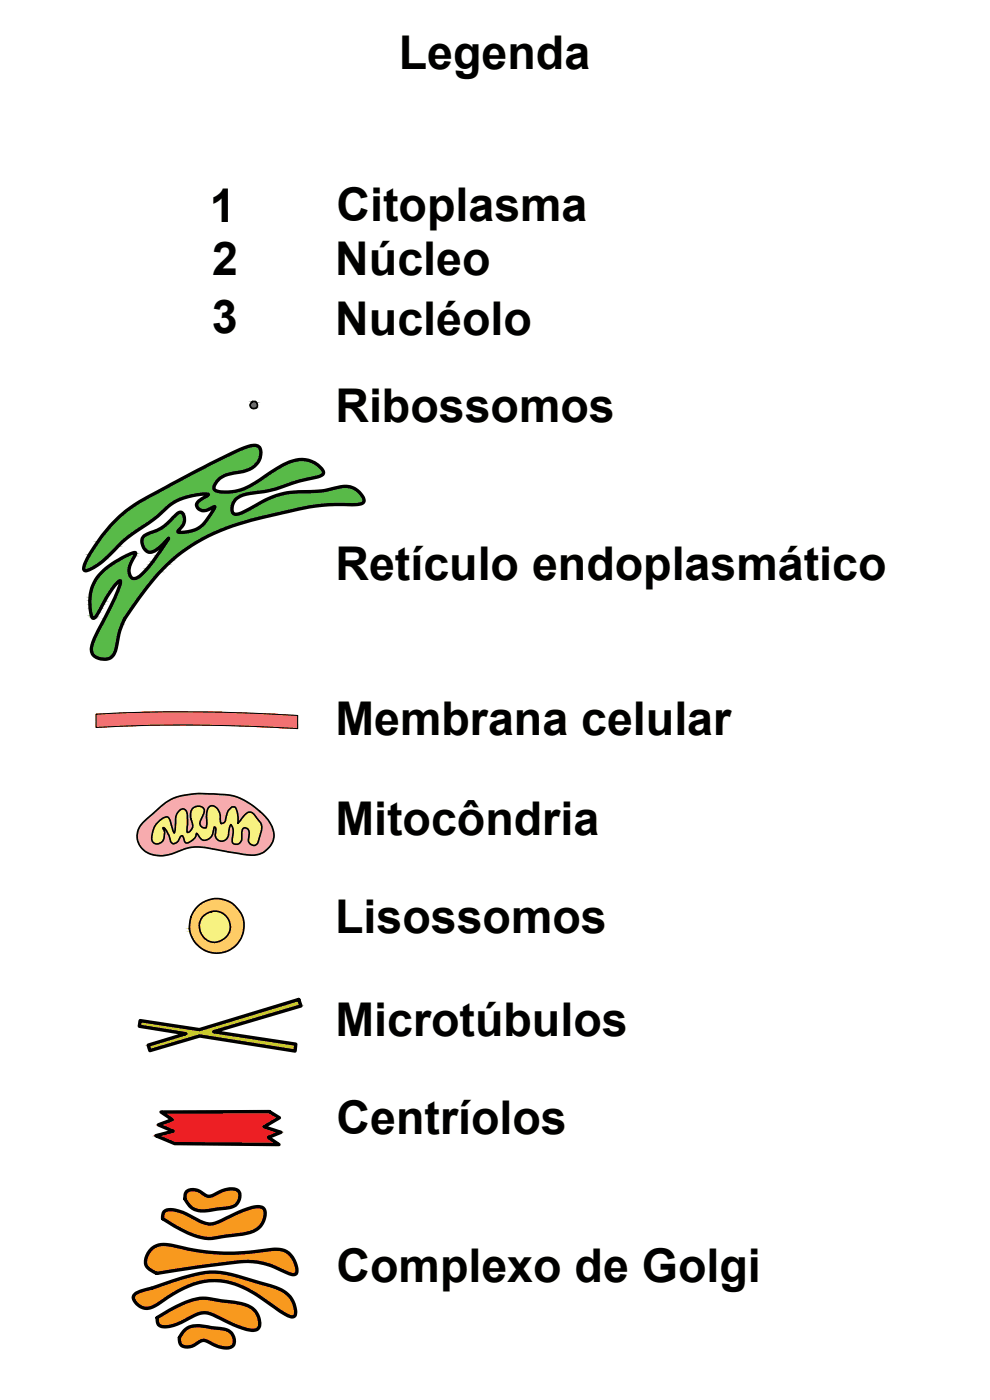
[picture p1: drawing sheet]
<svg xmlns="http://www.w3.org/2000/svg" width="297mm" height="420mm" viewBox="0 0 297 420" stroke-linecap="round" stroke-linejoin="round" font-family="sans-serif">
<defs><g id="words">
<g font-size="14">
<text x="119.6" y="20.8">Legenda</text>
<text x="62.9" y="66.6">1</text>
<text x="101" y="66.4">Citoplasma</text>
<text x="63.7" y="82.6">2</text>
<text x="100.6" y="82.5">Núcleo</text>
<text x="63.5" y="99.8">3</text>
<text x="100.6" y="100.4">Nucléolo</text>
<text x="100.6" y="126.6">Ribossomos</text>
<text x="100.6" y="174">Retículo endoplasmático</text>
<text x="100.6" y="220.4">Membrana celular</text>
<text x="100.6" y="250.5">Mitocôndria</text>
<text x="100.6" y="280.1">Lisossomos</text>
<text x="100.6" y="311">Microtúbulos</text>
<text x="101" y="340.5">Centríolos</text>
<text x="101" y="384.7">Complexo de Golgi</text>
</g>
</g></defs>
<!-- layer: 0 -->
<g fill="#2776bb" stroke="#2776bb" stroke-width=".3">
<path d="M76.3 120.5h.4z"/>
<path d="M75.8 120.5h.9z"/>
<path d="M75.9 122.6h.5z"/>
<path d="M76.6 120.5h.1zM76.3 120.5h.4zM75.9 120.5h.8z"/>
<path d="M75.9 120.5h.8zM75.8 120.5h.9zM75.8 120.5h.9z"/>
<path d="M75.8 120.5l1.1 .2-.2-.2zM75.8 120.5l1.1 .2h-1.4z"/>
<path d="M75.5 120.7l1.5 .2zM75.5 120.7l1.5 .2h-1.5z"/>
<path d="M75.5 120.9l1.6 .1zM75.3 121h1.8z"/>
<path d="M75.3 121l1.8 .2v-.2zM75.3 121l1.8 .2h-1.9z"/>
<path d="M75.2 121.2l2 .1zM75.2 121.2l2 .1h-2.1z"/>
<path d="M75.1 121.3l2.1 .2v-.2zM75.1 121.3l2.1 .2h-2.1zM75.1 121.5h2.1zM75.1 121.5h2.1z"/>
<path d="M75.1 121.5l2.1 .2v-.2zM75.1 121.5l2.1 .2h-2.1z"/>
<path d="M75.1 121.7l2.1 .1zM75.1 121.7l2.1 .1z"/>
<path d="M75.1 121.8l2.1 .2v-.2zM75.1 121.8l2.1 .2h-2z"/>
<path d="M75.2 122h2zM75.2 122h2z"/>
<path d="M75.2 122l1.9 .2 .1-.2zM75.2 122l1.9 .2h-1.8zM75.3 122.2h1.8zM75.3 122.2h1.8z"/>
<path d="M75.3 122.2l1.6 .2 .2-.2zM75.3 122.2l1.6 .2h-1.4z"/>
<path d="M75.5 122.4h1.3zM75.5 122.4h1.4z"/>
<path d="M75.5 122.4h1.3zM75.5 122.4l1.2 .1z"/>
<path d="M75.7 122.5h1zM75.7 122.5h.9z"/>
<path d="M75.7 122.5h.9zM75.7 122.5l.7 .1z"/>
<path d="M75.9 122.6h.4zM75.9 122.6h.4z"/>
</g>
<!-- layer: Camada 1 -->
<g fill="none" stroke="#000" stroke-width=".51">
<path d="M42.9 246.9l3-2.7a15.9 15.9 0 0 1 9-5.5 51.5 51.5 0 0 1 11.9-.3 18.8 18.8 0 0 1 13.6 7.7 6.4 6.4 0 0 1 .9 7.5 6.4 6.4 0 0 1-7.1 3l-4.6-.8a56.4 56.4 0 0 0-11.6-1.6l-2.6 .6a14.7 14.7 0 0 1-8.7 1.9 5.7 5.7 0 0 1-5.1-3.6 5.7 5.7 0 0 1 1.3-6.2zM47.9 246.3l1.1-.8a1.24 1.24 0 0 1 1.4-.3 1.24 1.24 0 0 1 .7 1.2l1.2 3.6a6 6 0 0 0 .4-3.5v-.4a3.2 3.2 0 0 1 2.2-3.3 2.53 2.53 0 0 1 1.3 2.9v4.1a2.36 2.36 0 0 0 1.2-3.7l-.1-.4a2.6 2.6 0 0 1 .3-2.8 2.6 2.6 0 0 1 2.8-.8 1.39 1.39 0 0 1 .7 2.1l-.4 .9a2.4 2.4 0 0 0-.2 3.1l1.3 .3 .3-1.7a7.6 7.6 0 0 1 .5-4.5 1.75 1.75 0 0 1 2.9 .8 6 6 0 0 1 .6 3.4l.2 .7 .6-.1a2.54 2.54 0 0 0 1.1-2.4 3.6 3.6 0 0 1 1.7-2.5h.8l.6 1.1 .3 2v1.8l2.2-2.7a1.77 1.77 0 0 1 3.1 .6l1 1.4a3.4 3.4 0 0 1 .4 4.1l-.4 1.4a1.58 1.58 0 0 1-1.6 1.8 1.58 1.58 0 0 1-1.5-1.8l.2-1.8a1.19 1.19 0 0 0-.6-1.4 1.19 1.19 0 0 0-1.4 .2l-.2 2.7a1.57 1.57 0 0 1-1 1.7 1.57 1.57 0 0 1-1.9-.6v-1.1a4.2 4.2 0 0 0-.4-4.1l-.6 1.6a3.1 3.1 0 0 1-2 3.3 1.9 1.9 0 0 1-2.1-2.1l.1-1.7-.3-.4-.2 .1a4 4 0 0 1-1.7 3.5 1.93 1.93 0 0 1-3-1.1l-.5-.6-.1 .1a3.3 3.3 0 0 1-3.1 2.8l-1-2.2-.4 .1-.4 .4a2.04 2.04 0 0 1-2.3 1.8l-.5-.6-.4-1.6-1.1-2-.6-.5-.2 .2a2.89 2.89 0 0 1 .3 3 2.01 2.01 0 0 1-1.5 1.5 2.01 2.01 0 0 1-2.1-.7 7 7 0 0 1 2.3-6.1z"/>
<circle cx="76.1" cy="121.5" r="1.09"/>
<circle cx="64.5" cy="278.1" r="4.6"/>
<circle cx="65" cy="277.9" r="8.2"/>
</g>
<!-- layer: 0 -->
<g fill="#f7abae" stroke="#f7abae" stroke-width=".3">
<path d="M59.4 238.2h1.1z"/>
<path d="M69.7 242.2h6.6z"/>
<path d="M70.3 242.2h6z"/>
<path d="M66.3 247.1h.3z"/>
<path d="M49 248.4h.1z"/>
<path d="M73.4 248.5h.1z"/>
<path d="M56.2 249.8h.3z"/>
<path d="M52.2 249.9l.1 .1z"/>
<path d="M59 250.1l.1 .1z"/>
<path d="M57 252.7h12.7z"/>
<path d="M76.5 253.7h4.7z"/>
<path d="M42.1 254.1h38.8z"/>
<path d="M68.2 255.6h11.1z"/>
<path d="M74.2 256.6h2.6z"/>
<path d="M47.2 256.8h2z"/>
<path d="M59.4 238.2h1.4zM59.2 238.2h1.6z"/>
<path d="M59.2 238.2h3zM58.5 238.2h3.7z"/>
<path d="M58.5 238.2l5.2 .1zM58.3 238.3h5.4z"/>
<path d="M58.3 238.3h5.9zM57.8 238.3h6.4z"/>
<path d="M57.8 238.3l7.4 .1zM57.3 238.4h7.9z"/>
<path d="M57.3 238.4h9.3zM56.7 238.4h9.9z"/>
<path d="M56.7 238.4l10.8 .1zM56.5 238.5h11z"/>
<path d="M56.5 238.5h11.4zM56.2 238.5h11.7z"/>
<path d="M56.2 238.5h12.1zM56.1 238.5h12.2z"/>
<path d="M56.1 238.5l12.8 .1zM55.5 238.6h13.4z"/>
<path d="M55.5 238.6h13.6zM55.3 238.6h13.8z"/>
<path d="M55.3 238.6l14.2 .1zM54.8 238.7h14.7z"/>
<path d="M54.8 238.7l15.1 .1zM54.5 238.8h15.4z"/>
<path d="M54.5 238.8l15.7 .1zM54 238.9h16.2z"/>
<path d="M54 238.9l16.6 .1zM53.6 239h17z"/>
<path d="M53.6 239l17.2 .1zM53.3 239.1h17.5z"/>
<path d="M53.3 239.1l18 .2-.5-.2zM52.8 239.3l.5-.2 18 .2z"/>
<path d="M52.8 239.3h18.7zM52.6 239.3h18.9z"/>
<path d="M52.6 239.3l19.5 .3-.6-.3zM52 239.6l.6-.3 19.5 .3z"/>
<path d="M52 239.6l20.8 .3-.7-.3zM51.3 239.9l.7-.3 20.8 .3z"/>
<path d="M51.3 239.9l22 .3-.5-.3zM50.8 240.2l.5-.3 22 .3z"/>
<path d="M50.8 240.2l23.3 .5-.8-.5zM50.1 240.7l.7-.5 23.3 .5z"/>
<path d="M50.1 240.7l24.3 .1-.3-.1zM49.8 240.8l.3-.1 24.3 .1z"/>
<path d="M49.8 240.8l25.7 .7-1.1-.7zM48.9 241.5l.9-.7 25.7 .7z"/>
<path d="M48.9 241.5l26.6 .1zM48.8 241.6h26.7z"/>
<path d="M48.8 241.6l27 .2-.3-.2zM48.8 241.6l27 .2h-27.3z"/>
<path d="M48.5 241.8h15.2zM48.5 241.8l14.8 .1z"/>
<path d="M63.7 241.8l12.2 .1zM63.7 241.8l12.2 .1z"/>
<path d="M48.5 241.9h14.8zM48.5 241.9h14.6z"/>
<path d="M59.5 241.9h3.6zM59.5 241.9h3.5z"/>
<path d="M48.4 241.9h11.1zM48.4 241.9h10.8z"/>
<path d="M59.8 241.9h3.2zM59.8 241.9h3.2z"/>
<path d="M48.4 241.9h10.7zM48.4 241.9h10.8z"/>
<path d="M64.1 241.9l12.1 .1-.3-.1zM64.1 241.9l12.1 .1h-11.8z"/>
<path d="M59.9 241.9h3.1zM59.9 241.9l3 .1z"/>
<path d="M48.4 241.9h10.7zM48.4 241.9l10.3 .2h-10.5z"/>
<path d="M60.3 242h2.6zM60.3 242l2.5 .1z"/>
<path d="M64.4 242l11.9 .2zM64.4 242l11.9 .2z"/>
<path d="M69.6 242.2h6.7zM69.6 242.2h6.7z"/>
<path d="M64.6 242.2h5zM64.6 242.2h5z"/>
<path d="M69.6 242.2h6.7zM69.6 242.2h6.7zM69.7 242.2h6.6z"/>
<path d="M70 242.2h6.3zM70 242.2h6.3zM70.3 242.2h6z"/>
<path d="M70.4 242.2h5.9zM70.4 242.2h5.9z"/>
<path d="M60.4 242.1h2.4zM60.4 242.1l2.3 .1z"/>
<path d="M48.2 242.1l10.1 .1 .4-.1zM48.2 242.1l10.1 .1h-10.2z"/>
<path d="M60.6 242.2h2.1zM60.6 242.2l2 .1z"/>
<path d="M64.6 242.2h5zM64.6 242.2l4.8 .1z"/>
<path d="M60.8 242.3h1.8zM60.8 242.3l1.7 .1z"/>
<path d="M48.1 242.2l10 .2 .2-.2zM47.9 242.4l.2-.2 10 .2z"/>
<path d="M47.9 242.4h10.2zM47.9 242.4l10.1 .1z"/>
<path d="M70.5 242.2l6.3 .3-.5-.3zM70.5 242.2l6.3 .3h-6.1z"/>
<path d="M60.9 242.4h1.6zM60.9 242.4l1.6 .1z"/>
<path d="M64.8 242.3l4.3 .3 .3-.3zM64.8 242.3l4.3 .3h-4z"/>
<path d="M65.1 242.6h4zM65.1 242.6h4z"/>
<path d="M61 242.5h1.5zM61 242.5l1.4 .1z"/>
<path d="M70.7 242.5l6.2 .1zM70.7 242.5l6.2 .1z"/>
<path d="M47.8 242.5l9.9 .3 .3-.3zM47.5 242.8l.3-.3 9.9 .3z"/>
<path d="M54.9 242.8h2.8zM54.9 242.8h2.8z"/>
<path d="M55.1 242.8h2.6zM55.1 242.8h2.5z"/>
<path d="M55.3 242.8h2.3zM55.3 242.8h2.3z"/>
<path d="M47.5 242.8h7.4zM47.3 242.8h7.1z"/>
<path d="M65.1 242.6l3.7 .3 .3-.3zM65.1 242.6l3.7 .3h-3.4z"/>
<path d="M61.1 242.6l1.2 .3 .1-.3zM61.1 242.6l1.2 .3h-1z"/>
<path d="M55.3 242.8h2.3zM55.3 242.8l2.2 .2z"/>
<path d="M65.4 242.9h3.4zM65.4 242.9l3.4 .1z"/>
<path d="M61.3 242.9h1zM61.3 242.9l.9 .1z"/>
<path d="M47.3 242.8l6.7 .3 .4-.3zM47.3 242.8l6.7 .3h-6.9z"/>
<path d="M61.3 243h.9zM61.3 243l.9 .1z"/>
<path d="M55.6 243l1.9 .2v-.2zM55.6 243l1.9 .2h-1.8z"/>
<path d="M65.4 243l3.2 .2 .2-.2zM65.4 243l3.2 .2h-3.1z"/>
<path d="M70.8 242.6l6.8 .6-.7-.6zM70.8 242.6l6.8 .6h-6.6z"/>
<path d="M55.7 243.2h1.8zM55.7 243.2h1.7z"/>
<path d="M47.1 243.1l6.8 .2 .1-.2zM47.1 243.1l6.8 .2h-7z"/>
<path d="M65.5 243.2l2.9 .1 .2-.1zM65.5 243.2l2.9 .1h-2.7z"/>
<path d="M65.7 243.3l2.7 .1zM65.7 243.3l2.7 .1z"/>
<path d="M61.3 243.1l.8 .3 .1-.3zM61.3 243.1l.8 .3h-.8z"/>
<path d="M46.9 243.3l6.8 .2 .2-.2zM46.9 243.3l6.8 .2h-7z"/>
<path d="M71 243.2l7 .4-.4-.4zM71 243.2l7 .4h-6.9z"/>
<path d="M55.8 243.2l1.4 .4 .2-.4zM55.8 243.2l1.4 .4h-1.2z"/>
<path d="M61.3 243.4l.8 .2v-.2zM61.3 243.4l.8 .2h-.8z"/>
<path d="M65.7 243.4l2.6 .3 .1-.3zM65.7 243.4l2.6 .3h-2.5z"/>
<path d="M56 243.6l1.2 .1zM56 243.6l1.2 .1z"/>
<path d="M71.1 243.6l7.1 .1-.2-.1zM71.1 243.6l7.1 .1h-7z"/>
<path d="M74.9 243.7h3.3zM74.9 243.7h3.3z"/>
<path d="M71.2 243.7h3.7zM71.2 243.7h3.7z"/>
<path d="M65.8 243.7l2.5 .1zM65.8 243.7l2.5 .1z"/>
<path d="M75.2 243.7l3.1 .1zM75.2 243.7l3.1 .1z"/>
<path d="M71.2 243.7h3.7zM71.2 243.7l3.3 .1zM71.2 243.8h3.3zM71.2 243.8h3.3z"/>
<path d="M46.7 243.5l6.6 .4 .4-.4zM46.2 243.9l.5-.4 6.6 .4z"/>
<path d="M75.4 243.8l3.1 .1zM75.4 243.8l3.1 .1z"/>
<path d="M65.8 243.8l2.4 .2 .1-.2zM65.8 243.8l2.4 .2h-2.3z"/>
<path d="M71.2 243.8l2.9 .2 .4-.2zM71.2 243.8l2.9 .2h-2.8z"/>
<path d="M61.3 243.6l.7 .5 .1-.5zM61.3 243.6l.7 .5h-.9z"/>
<path d="M56 243.7l1.2 .4v-.4zM56 243.7l1.2 .4h-1.1z"/>
<path d="M75.7 243.9l3 .2-.2-.2zM75.7 243.9l3 .2h-2.8z"/>
<path d="M46.2 243.9l6.9 .3 .2-.3zM45.9 244.2l.3-.3 6.9 .3z"/>
<path d="M61.1 244.1l.9 .1v-.1zM61.1 244.1l.9 .1h-.9z"/>
<path d="M65.9 244l2.2 .2 .1-.2zM65.9 244l2.2 .2h-2.1z"/>
<path d="M71.3 244l2.4 .3 .4-.3zM71.3 244l2.4 .3h-2.4z"/>
<path d="M75.9 244.1l3 .2-.2-.2zM75.9 244.1l3 .2h-2.8z"/>
<path d="M56.1 244.1l1.1 .2v-.2zM56.1 244.1l1.1 .2h-1z"/>
<path d="M66 244.2l2 .2 .1-.2zM66 244.2l2 .2h-2z"/>
<path d="M45.9 244.2l7.1 .2 .1-.2zM45.9 244.2l7.1 .2h-7.4z"/>
<path d="M56.2 244.3l1 .1zM56.2 244.3l1 .1z"/>
<path d="M71.3 244.3l2.2 .2 .2-.2zM71.3 244.3l2.2 .2h-2.2z"/>
<path d="M71.3 244.5l2 .2 .2-.2zM71.3 244.5l2 .2h-2z"/>
<path d="M66 244.4l2 .3v-.3zM66 244.4l2 .3h-1.9z"/>
<path d="M61.1 244.2l.9 .5v-.5zM61.1 244.2l.9 .5h-1.1z"/>
<path d="M76.1 244.3l3.2 .4-.4-.4zM76.1 244.3l3.2 .4h-2.8z"/>
<path d="M56.2 244.4l1 .3v-.3zM56.2 244.4l1 .3h-1z"/>
<path d="M60.9 244.7l1 .1 .1-.1zM60.9 244.7l1 .1h-1.1z"/>
<path d="M66.1 244.7l1.8 .2 .1-.2zM66.1 244.7l1.8 .2h-1.8z"/>
<path d="M45.6 244.4l7.2 .6 .2-.6zM45 245l.6-.6 7.2 .6z"/>
<path d="M56.2 244.7l1 .3v-.3zM56.2 244.7l1 .3h-1z"/>
<path d="M56.2 245l1 .1zM56.2 245l1 .1z"/>
<path d="M45 245l7.8 .2v-.2zM44.8 245.2l.2-.2 7.8 .2z"/>
<path d="M76.5 244.7l3.2 .5-.4-.5zM76.5 244.7l3.2 .5h-2.9z"/>
<path d="M60.8 244.8l1.2 .4-.1-.4zM60.8 244.8l1.2 .4h-1.3z"/>
<path d="M44.8 245.2h5.5zM44.8 245.2h5z"/>
<path d="M50.3 245.2l2.5 .1zM50.3 245.2l2.5 .1z"/>
<path d="M66.1 244.9l1.7 .4 .1-.4zM66.1 244.9l1.7 .4h-1.7z"/>
<path d="M76.8 245.2l3.1 .1-.2-.1zM76.8 245.2l3.1 .1h-3z"/>
<path d="M44.7 245.2l4.5 .2 .6-.2zM44.5 245.4l.2-.2 4.5 .2z"/>
<path d="M60.7 245.2l1.3 .2v-.2zM60.7 245.2l1.3 .2h-1.4z"/>
<path d="M71.3 244.7l1.4 .8 .6-.8zM71.3 244.7l1.4 .8h-1.3z"/>
<path d="M50.5 245.3l2.2 .2 .1-.2zM50.5 245.3l2.2 .2h-2.1z"/>
<path d="M44.5 245.4h4.7zM44.3 245.5h4.7z"/>
<path d="M50.6 245.5h2.1zM50.6 245.5h2.1z"/>
<path d="M56.2 245.1l1 .4v-.4zM56.2 245.1l1 .4h-1z"/>
<path d="M66.1 245.3l1.7 .3v-.3zM66.1 245.3l1.7 .3h-1.7z"/>
<path d="M44.3 245.5l4.4 .2 .3-.2zM44.3 245.5l4.4 .2h-4.5z"/>
<path d="M66.1 245.6h1.7zM66.1 245.6l1.6 .1z"/>
<path d="M60.6 245.4l1.4 .3v-.3zM60.6 245.4l1.4 .3h-1.6z"/>
<path d="M56.2 245.5l1.1 .3-.1-.3zM56.2 245.5l1.1 .3h-1.1zM56.2 245.8h1.1zM56.2 245.8h1.1z"/>
<path d="M71.4 245.5l1 .3 .3-.3zM71.4 245.5l1 .3h-1z"/>
<path d="M60.4 245.7l1.6 .1zM60.4 245.7l1.6 .1h-1.7z"/>
<path d="M76.9 245.3l3.4 .6-.4-.6zM76.9 245.3l3.4 .6h-2.9z"/>
<path d="M56.2 245.8l1.1 .2v-.2zM56.2 245.8l1.1 .2h-1z"/>
<path d="M50.7 245.5l2 .5v-.5zM50.7 245.5l2 .5h-1.8z"/>
<path d="M66.1 245.7l1.6 .4v-.4zM66.1 245.7l1.6 .4h-1.6zM66.1 246.1h1.6zM66.1 246.1h1.6z"/>
<path d="M77.4 245.9l3 .2zM77.4 245.9l3 .2z"/>
<path d="M56.3 246l1.1 .1zM56.3 246l1.1 .1z"/>
<path d="M44.2 245.7l3.9 .4 .6-.4zM43.7 246.1l.5-.4 3.9 .4z"/>
<path d="M60.3 245.8l1.7 .3v-.3zM60.3 245.8l1.7 .3h-1.7z"/>
<path d="M50.9 246l1.8 .1zM50.9 246l1.8 .1z"/>
<path d="M43.7 246.1h4.4zM43.6 246.2h4.4z"/>
<path d="M77.5 246.1l3 .1zM77.5 246.1l3 .1z"/>
<path d="M56.3 246.1l1.1 .1zM56.3 246.1l1.1 .1z"/>
<path d="M60.3 246.1l1.7 .2v-.2zM60.3 246.1l1.7 .2h-1.8z"/>
<path d="M71.4 245.8l.6 .5 .4-.5zM71.4 245.8l.6 .5h-.6z"/>
<path d="M56.3 246.2l1.2 .2zM56.3 246.2l1.2 .2z"/>
<path d="M77.6 246.2l3 .2-.1-.2zM77.6 246.2l3 .2h-2.9z"/>
<path d="M66.1 246.1l1.5 .3 .1-.3zM66.1 246.1l1.5 .3h-1.5z"/>
<path d="M60.2 246.3l1.8 .1zM60.2 246.3l1.8 .1z"/>
<path d="M51 246.1l1.7 .4v-.4zM51 246.1l1.7 .4h-1.6z"/>
<path d="M71.4 246.3l.5 .2 .1-.2zM71.4 246.3l.5 .2h-.5z"/>
<path d="M43.6 246.2l4 .3 .4-.3zM43.6 246.2l4 .3h-4.4z"/>
<path d="M66.1 246.4h1.5zM66.1 246.4l1.4 .1z"/>
<path d="M56.3 246.4l1.2 .2v-.2zM56.3 246.4l1.2 .2h-1.2z"/>
<path d="M51.1 246.5l1.6 .1zM51.1 246.5l1.6 .1z"/>
<path d="M66.1 246.5l1.4 .2v-.2zM66.1 246.5l1.4 .2h-1.3z"/>
<path d="M77.7 246.4l3.1 .3-.2-.3zM77.7 246.4l3.1 .3h-2.8z"/>
<path d="M71.4 246.5l.3 .2 .2-.2zM71.4 246.5l.3 .2h-.3z"/>
<path d="M56.3 246.6l1.3 .1zM56.3 246.6l1.3 .1z"/>
<path d="M56.3 246.7l1.3 .1zM56.3 246.7l1.3 .1z"/>
<path d="M66.2 246.7h1.3zM66.2 246.7l1 .1z"/>
<path d="M60.1 246.4l2 .5-.1-.5zM60.1 246.4l2 .5h-2.1z"/>
<path d="M66.2 246.8h1zM66.2 246.8l1 .1z"/>
<path d="M43.2 246.5l4 .4 .4-.4zM42.9 246.9l.3-.4 4 .4z"/>
<path d="M51.2 246.6l1.5 .3v-.3zM51.2 246.6l1.5 .3h-1.5z"/>
<path d="M78 246.7l3 .3-.2-.3zM78 246.7l3 .3h-2.8z"/>
<path d="M42.9 246.9h4.3zM42.9 246.9l4.2 .1h-4.3z"/>
<path d="M78.2 247l2.9 .1zM78.2 247l2.9 .1z"/>
<path d="M71.4 246.7v.4zM71.4 246.7h.3l-.3 .4z"/>
<path d="M66.2 246.9l.6 .2 .4-.2zM66.2 246.9l.6 .2h-.5z"/>
<path d="M56.3 246.8l1.4 .3-.1-.3zM56.3 246.8l1.4 .3h-1.4z"/>
<path d="M66.3 247.1h.5zM66.3 247.1h.3z"/>
<path d="M56.3 247.1l1.4 .1zM56.3 247.1l1.4 .1z"/>
<path d="M60 246.9l2.1 .3v-.3zM60 246.9l2.1 .3h-2.1z"/>
<path d="M60 247.2h2.1zM60 247.2h2.1z"/>
<path d="M56.3 247.2h1.5zM56.3 247.2h1.5z"/>
<path d="M51.2 246.9l1.5 .4v-.4zM51.2 246.9l1.5 .4h-1.3z"/>
<path d="M78.2 247.1l3 .2-.1-.2zM78.2 247.1l3 .2h-2.8z"/>
<path d="M56.3 247.2l1.5 .1zM56.3 247.2l1.5 .1z"/>
<path d="M60 247.2l2 .3 .1-.3zM60 247.2l2 .3h-2z"/>
<path d="M42.8 247l4 .5 .3-.5zM42.8 247l4 .5h-4.4z"/>
<path d="M51.4 247.3l1.3 .2v-.2zM51.4 247.3l1.3 .2h-1.3z"/>
<path d="M56.3 247.3l1.5 .2v-.2zM56.3 247.3l1.5 .2h-1.6z"/>
<path d="M42.4 247.5h4.4zM42.4 247.5l4.3 .1h-4.4z"/>
<path d="M78.4 247.3l3 .4-.2-.4zM78.4 247.3l3 .4h-2.9z"/>
<path d="M60 247.5l2 .2v-.2zM60 247.5l2 .2h-1.8z"/>
<path d="M69.3 247.5l.2 .3zM69.3 247.5l.2 .3h-.4z"/>
<path d="M69.1 247.8l.5 .1zM69.1 247.8l.5 .1z"/>
<path d="M60.2 247.7l1.8 .2v-.2zM60.2 247.7l1.8 .2h-1.7z"/>
<path d="M42.3 247.6l4.2 .3 .2-.3zM42.3 247.6l4.2 .3h-4.4z"/>
<path d="M56.2 247.5l1.6 .5v-.5zM56.2 247.5l1.6 .5h-1.6z"/>
<path d="M56.2 248h1.6zM56.2 248h1.6z"/>
<path d="M60.3 247.9l1.7 .1zM60.3 247.9l1.7 .1z"/>
<path d="M78.5 247.7l3.1 .4-.2-.4zM78.5 247.7l3.1 .4h-3.1z"/>
<path d="M51.4 247.5l1.2 .6 .1-.6zM51.4 247.5l1.2 .6h-1z"/>
<path d="M69.1 247.9l.6 .3-.1-.3zM69.1 247.9l.6 .3h-.8z"/>
<path d="M60.3 248l1.6 .2 .1-.2zM60.3 248l1.6 .2h-1.4z"/>
<path d="M56.2 248l1.6 .2v-.2zM56.2 248l1.6 .2h-1.7z"/>
<path d="M60.5 248.2h1.4zM60.5 248.2h1.4z"/>
<path d="M64.3 248.2h.1zM64.3 248.2h.1z"/>
<path d="M78.5 248.1l3.2 .2-.1-.2zM78.5 248.1l3.2 .2h-3.2z"/>
<path d="M60.6 248.2h1.3zM60.6 248.2l1.3 .1z"/>
<path d="M68.9 248.2l.9 .1zM68.9 248.2l.9 .1h-.9z"/>
<path d="M42.1 247.9l4.1 .4 .3-.4zM42.1 247.9l4.1 .4h-4.4z"/>
<path d="M64.3 248.2l.3 .1zM64.3 248.2l.3 .1z"/>
<path d="M41.8 248.3l4.4 .1zM41.8 248.3l4.4 .1z"/>
<path d="M60.7 248.3h1.2zM60.7 248.3l1.1 .1z"/>
<path d="M60.9 248.4l.9 .1zM60.9 248.4l.9 .1z"/>
<path d="M61.2 248.5h.6zM61.2 248.5h.6z"/>
<path d="M49 248.4l.2 .1zM49 248.4l.2 .1z"/>
<path d="M56.1 248.2l1.6 .3 .1-.3zM56.1 248.2l1.6 .3h-1.6z"/>
<path d="M73.4 248.5h.3zM73.2 248.5h.5z"/>
<path d="M73.2 248.5h.6zM73.2 248.5h.6z"/>
<path d="M48.9 248.5h.4zM48.9 248.5h.4z"/>
<path d="M56.1 248.5h1.6zM56.1 248.5l1.6 .1z"/>
<path d="M73.2 248.5l.9 .1zM73 248.6h1.1z"/>
<path d="M73 248.6h1.1zM73 248.6h1.1z"/>
<path d="M48.9 248.5l.6 .1zM48.9 248.5l.6 .1z"/>
<path d="M64.2 248.3l.5 .3-.1-.3zM64.2 248.3l.5 .3h-.6z"/>
<path d="M51.6 248.1l1 .6v-.6zM51.6 248.1l1 .6h-.9z"/>
<path d="M73 248.6l1.3 .2zM73 248.6l1.3 .2h-1.5z"/>
<path d="M72.8 248.8h1.6zM72.8 248.8h1.6z"/>
<path d="M48.9 248.6l.7 .2zM48.9 248.6l.7 .2zM49 248.8h.6zM49 248.8h.6z"/>
<path d="M51.7 248.7l.9 .1zM51.7 248.7l.9 .1z"/>
<path d="M64.1 248.6l.7 .2zM64.1 248.6l.7 .2z"/>
<path d="M68.9 248.3l1 .5-.1-.5zM68.9 248.3l1 .5h-1.1zM68.8 248.8h1.1zM68.8 248.8h1.1z"/>
<path d="M56.1 248.6l1.4 .2 .2-.2zM56.1 248.6l1.4 .2h-1.4z"/>
<path d="M41.8 248.4l4.2 .5 .2-.5zM41.8 248.4l4.2 .5h-4.4z"/>
<path d="M56.1 248.8h1.4zM56.1 248.8l1.4 .2z"/>
<path d="M72.8 248.8l1.7 .2-.1-.2zM72.8 248.8l1.7 .2h-1.8zM72.7 249h1.8zM72.7 249h1.8z"/>
<path d="M64.1 248.8l.7 .2v-.2zM64.1 248.8l.7 .2h-.7z"/>
<path d="M78.5 248.3l3.4 .7-.2-.7zM78.5 248.3l3.4 .7h-3.4z"/>
<path d="M41.6 248.9l4.4 .2v-.2zM41.6 248.9l4.4 .2h-4.5z"/>
<path d="M49 248.8l.8 .3-.2-.3zM49 248.8l.8 .3h-.6z"/>
<path d="M78.5 249l3.5 .1-.1-.1zM78.5 249l3.5 .1h-3.5z"/>
<path d="M49.2 249.1h.6zM49.2 249.1h.6z"/>
<path d="M56.1 249l1.2 .2 .2-.2zM56.1 249l1.2 .2h-1.2z"/>
<path d="M72.7 249l1.9 .2-.1-.2zM72.7 249l1.9 .2h-1.9zM72.7 249.2h1.9zM72.7 249.2h1.9z"/>
<path d="M68.8 248.8l1.2 .5-.1-.5zM68.8 248.8l1.2 .5h-1.3z"/>
<path d="M51.7 248.8l.8 .5 .1-.5zM51.7 248.8l.8 .5h-.6z"/>
<path d="M49.2 249.1l.7 .2zM49.2 249.1l.7 .2z"/>
<path d="M64.1 249l.7 .4v-.4zM64.1 249l.7 .4h-.8zM64 249.4h.8zM64 249.4h.8z"/>
<path d="M56.1 249.2l1 .2 .2-.2zM56.1 249.2l1 .2h-1z"/>
<path d="M51.9 249.3l.6 .1v-.1zM51.9 249.3l.6 .1z"/>
<path d="M56.1 249.4h1zM56.1 249.4h.9z"/>
<path d="M72.7 249.2l2 .3-.1-.3zM72.7 249.2l2 .3h-2.1z"/>
<path d="M68.7 249.3l1.2 .2 .1-.2zM68.7 249.3l1.2 .2h-1.3z"/>
<path d="M49.3 249.3l.8 .3-.2-.3zM49.3 249.3l.8 .3h-.7z"/>
<path d="M78.5 249.1l3.6 .6-.1-.6zM78.5 249.1l3.6 .6h-3.8z"/>
<path d="M56.1 249.4l.7 .3 .2-.3zM56.1 249.4l.7 .3h-.7z"/>
<path d="M78.3 249.7h3.8zM78.3 249.7h3.8z"/>
<path d="M56.1 249.7h.6zM56.1 249.7h.7z"/>
<path d="M52 249.4l.4 .3 .1-.3zM52 249.4l.4 .3h-.3z"/>
<path d="M56.1 249.7h.6zM56.1 249.7l.4 .1z"/>
<path d="M72.6 249.5l2.2 .3-.1-.3zM72.6 249.5l2.2 .3h-2.2z"/>
<path d="M56.2 249.8h.3zM56.2 249.8h.3z"/>
<path d="M41.5 249.1l4.3 .7 .2-.7zM41.5 249.1l4.3 .7h-4.6z"/>
<path d="M72.6 249.8h2.2zM72.6 249.8h2.2z"/>
<path d="M64 249.4l.7 .5 .1-.5zM64 249.4l.7 .5h-.8z"/>
<path d="M52.1 249.7l.2 .2 .1-.2zM52.1 249.7l.2 .2z"/>
<path d="M49.4 249.6l.9 .3-.2-.3zM49.4 249.6l.9 .3h-.9z"/>
<path d="M49.4 249.9l.9 .1zM49.4 249.9l.9 .1z"/>
<path d="M41.2 249.8l4.5 .2 .1-.2zM41.2 249.8l4.5 .2h-4.5z"/>
<path d="M63.9 249.9l.7 .3 .1-.3zM63.9 249.9l.7 .3h-.8z"/>
<path d="M78.3 249.7l3.9 .5-.1-.5zM78.3 249.7l3.9 .5h-4z"/>
<path d="M68.6 249.5l1.3 .7v-.7zM68.6 249.5l1.3 .7h-1.3z"/>
<path d="M49.4 250l1 .2-.1-.2zM49.4 250l1 .2h-1z"/>
<path d="M59 250.2h.2zM59 250.2h.2z"/>
<path d="M58.9 250.2l.3 .1zM58.9 250.2l.3 .1z"/>
<path d="M68.6 250.2h1.3zM68.6 250.2l1.3 .1z"/>
<path d="M63.8 250.2l.8 .2v-.2zM63.8 250.2l.8 .2h-.8z"/>
<path d="M49.4 250.2l1.1 .2zM49.4 250.2l1.1 .2z"/>
<path d="M78.2 250.2l4 .2v-.2zM78.2 250.2l4 .2h-4.1z"/>
<path d="M72.6 249.8l2.2 .7v-.7zM72.6 249.8l2.2 .7h-2.2z"/>
<path d="M49.4 250.4l1.2 .1zM49.4 250.4l1.2 .1z"/>
<path d="M58.9 250.3l.5 .2zM58.9 250.3l.5 .2h-.5z"/>
<path d="M63.8 250.4l.8 .1v-.1zM63.8 250.4l.8 .1h-.9z"/>
<path d="M41.2 250l4.4 .6 .1-.6zM41.2 250l4.4 .6h-4.4zM41.2 250.6h4.4zM41.2 250.6h4.4z"/>
<path d="M58.9 250.5l.6 .1zM58.9 250.5l.6 .1z"/>
<path d="M78.1 250.4l4.1 .4v-.4zM78.1 250.4l4.1 .4h-4.2z"/>
<path d="M68.6 250.3l1.2 .5 .1-.5zM68.6 250.3l1.2 .5h-1.3z"/>
<path d="M63.7 250.5l.9 .3v-.3zM63.7 250.5l.9 .3h-1z"/>
<path d="M63.6 250.8h1zM63.6 250.8h1z"/>
<path d="M54.5 250.8h.3zM54.4 250.8h.4z"/>
<path d="M58.8 250.6l.8 .3-.1-.3zM58.8 250.6l.8 .3h-.8z"/>
<path d="M54.4 250.8l.4 .1zM54.4 250.8l.4 .1z"/>
<path d="M49.3 250.5l1.5 .4-.2-.4zM49.3 250.5l1.5 .4h-1.5z"/>
<path d="M54.4 250.9l.5 .1zM54.2 251h.7z"/>
<path d="M54.2 251h.7zM54.2 251h.7z"/>
<path d="M58.8 250.9l.9 .2-.1-.2zM58.8 250.9l.9 .2h-1z"/>
<path d="M58.7 251.1h1zM58.7 251.1h1z"/>
<path d="M41.2 250.6l4.4 .5v-.5zM41.2 250.6l4.4 .5h-4.4z"/>
<path d="M68.5 250.8l1.3 .3v-.3zM68.5 250.8l1.3 .3h-1.4z"/>
<path d="M68.4 251.1l1.4 .1zM68.4 251.1l1.4 .1z"/>
<path d="M72.6 250.5l2 .7 .2-.7zM72.6 250.5l2 .7h-2.1z"/>
<path d="M54.2 251l.8 .2zM54.2 251l.8 .2h-.9z"/>
<path d="M63.6 250.8l1.1 .4-.1-.4zM63.6 250.8l1.1 .4h-1.4z"/>
<path d="M58.7 251.1l1.2 .2-.2-.2zM58.7 251.1l1.2 .2h-1.3z"/>
<path d="M54.1 251.2l.9 .1zM54.1 251.2l.9 .1z"/>
<path d="M63.3 251.2l1.4 .1zM63.3 251.2l1.4 .1z"/>
<path d="M78 250.8l4.2 .5v-.5zM78 250.8l4.2 .5h-4.3z"/>
<path d="M49.3 250.9l1.6 .4-.1-.4zM49.3 250.9l1.6 .4h-1.7z"/>
<path d="M41.2 251.1l4.4 .2v-.2zM41.2 251.1l4.4 .2h-4.4z"/>
<path d="M49.2 251.3l1.7 .1zM49.2 251.3l1.7 .1z"/>
<path d="M54 251.3l1.1 .1-.1-.1zM54 251.3l1.1 .1h-1.2z"/>
<path d="M58.6 251.3l1.4 .2-.1-.2zM58.6 251.3l1.4 .2h-1.5z"/>
<path d="M68.4 251.2l1.3 .3 .1-.3zM68.4 251.2l1.3 .3h-1.5z"/>
<path d="M58.5 251.5h1.5zM58.5 251.5h1.5z"/>
<path d="M63.3 251.3l1.6 .3-.2-.3zM62.9 251.6l.4-.3 1.6 .3z"/>
<path d="M62.9 251.6h2zM62.9 251.6h2z"/>
<path d="M41.2 251.3l4.3 .3 .1-.3zM41.2 251.3l4.3 .3h-4.3z"/>
<path d="M58.4 251.5l1.9 .2-.3-.2zM58.4 251.5l1.9 .2h-2.1z"/>
<path d="M72.5 251.2l2.1 .5v-.5zM72.5 251.2l2.1 .5h-2.1z"/>
<path d="M62.8 251.6l2.2 .1zM62.7 251.7h2.3z"/>
<path d="M72.5 251.7l2.1 .1zM72.5 251.7l2.1 .1z"/>
<path d="M68.2 251.5l1.5 .3v-.3zM68.2 251.5l1.5 .3h-1.7z"/>
<path d="M77.9 251.3l4.2 .6 .1-.6zM77.9 251.3l4.2 .6h-4.4z"/>
<path d="M58.2 251.7l2.3 .2-.2-.2zM58 251.9l.2-.2 2.3 .2z"/>
<path d="M62.7 251.7l2.4 .2-.1-.2zM62.4 251.9l.3-.2 2.4 .2z"/>
<path d="M62.4 251.9h2.8zM62.4 251.9h2.8z"/>
<path d="M77.7 251.9h4.4zM77.7 251.9h4.4z"/>
<path d="M49.2 251.4l1.8 .5-.1-.5zM49.2 251.4l1.8 .5h-1.9z"/>
<path d="M68 251.8l1.7 .2v-.2zM67.7 252l.3-.2 1.7 .2z"/>
<path d="M72.5 251.8l2.1 .2v-.2zM72.5 251.8l2.1 .2h-2.1z"/>
<path d="M53.9 251.4l1.3 .6-.1-.6zM53.9 251.4l1.3 .6h-1.5z"/>
<path d="M53.7 252h1.5zM53.7 252h1.5z"/>
<path d="M58 251.9l2.6 .1zM58 251.9l2.6 .1h-2.7z"/>
<path d="M41.2 251.6l4.4 .4-.1-.4zM41.2 251.6l4.4 .4h-4.4z"/>
<path d="M67.7 252h2zM67.7 252h2z"/>
<path d="M57.9 252l2.8 .1zM57.9 252l2.8 .1z"/>
<path d="M41.2 252l4.4 .1zM41.2 252l4.4 .1z"/>
<path d="M49.1 251.9l2 .2zM49.1 251.9l2 .2z"/>
<path d="M62.4 251.9l2.9 .2-.1-.2zM62 252.1l.4-.2 2.9 .2z"/>
<path d="M62 252.1l3.4 .1zM61.7 252.2h3.7z"/>
<path d="M57.8 252.1l3.2 .1zM57.7 252.2h3.3z"/>
<path d="M49 252.1l2.1 .1zM49 252.1l2.1 .1z"/>
<path d="M61.7 252.2h3.8zM61.6 252.2h3.9z"/>
<path d="M72.5 252l2 .2 .1-.2zM72.5 252l2 .2h-2z"/>
<path d="M61.6 252.2h3.9zM61.6 252.2h3.9z"/>
<path d="M57.7 252.2h3.4zM57.7 252.2h3.4z"/>
<path d="M61.6 252.2h3.9zM61.3 252.2h4.2z"/>
<path d="M57.7 252.2h3.6zM57.6 252.2h3.7z"/>
<path d="M67.7 252l2 .2v-.2zM67.4 252.2l.3-.2 2 .2z"/>
<path d="M72.5 252.2h2zM72.5 252.2h2z"/>
<path d="M57.6 252.2l8 .1zM57.6 252.2l8 .1z"/>
<path d="M41.2 252.1l4.4 .2v-.2zM41.2 252.1l4.4 .2h-4.3z"/>
<path d="M57.6 252.3h8.1zM57.5 252.3h8.2z"/>
<path d="M67.4 252.2l2.3 .1zM67.1 252.3h2.6z"/>
<path d="M67.1 252.3l2.6 .1zM67.1 252.3l2.6 .1z"/>
<path d="M49 252.2l2.2 .2-.1-.2zM49 252.2l2.2 .2h-2.3z"/>
<path d="M77.7 251.9l4.2 .5 .2-.5zM77.7 251.9l4.2 .5h-4.3z"/>
<path d="M53.7 252l1.6 .4-.1-.4zM53.7 252l1.6 .4h-1.8z"/>
<path d="M57.5 252.3l8.6 .1zM57.4 252.4h8.7z"/>
<path d="M48.9 252.4h2.3zM48.9 252.4h2.3z"/>
<path d="M72.4 252.2l2.2 .2-.1-.2zM72.4 252.2l2.2 .2h-2.2z"/>
<path d="M67.1 252.4h2.6zM66.7 252.4h3z"/>
<path d="M77.6 252.4h4.3zM77.6 252.4h4.3z"/>
<path d="M66.7 252.4h3zM66.4 252.4h3.3z"/>
<path d="M57.4 252.4h9zM57.3 252.4h9.1z"/>
<path d="M72.4 252.4h2.2zM72.4 252.4h2.2z"/>
<path d="M57.3 252.4h12.4zM57.3 252.4h12.4z"/>
<path d="M53.5 252.4l1.9 .1zM53.5 252.4l1.9 .1h-2z"/>
<path d="M41.3 252.3l4.4 .2-.1-.2zM41.3 252.3l4.4 .2h-4.3z"/>
<path d="M72.4 252.4l2.2 .2v-.2zM72.4 252.4l2.2 .2h-2.4z"/>
<path d="M57.3 252.4l12.4 .3v-.3zM57 252.7l.3-.3 12.4 .3zM57 252.7h12.7z"/>
<path d="M48.8 252.4l2.5 .3-.1-.3zM48.5 252.7l.3-.3 2.5 .3z"/>
<path d="M72.2 252.6l2.4 .1zM72.2 252.6l2.4 .1z"/>
<path d="M41.4 252.5l4.5 .2-.2-.2zM41.4 252.5l4.5 .2h-4.4z"/>
<path d="M53.4 252.5l2.1 .2-.1-.2zM53.4 252.5l2.1 .2h-2.4zM53.1 252.7h2.4zM53.1 252.7h2.4z"/>
<path d="M41.5 252.7l4.4 .1zM41.5 252.7l4.4 .1z"/>
<path d="M48.5 252.7l2.9 .1zM48.4 252.8h3z"/>
<path d="M77.5 252.4l4.2 .5 .2-.5zM77.5 252.4l4.2 .5h-4.3z"/>
<path d="M57 252.7l12.8 .2-.1-.2zM56.6 252.9l.4-.2 12.8 .2z"/>
<path d="M53.1 252.7l2.6 .2-.2-.2zM52.9 252.9l.2-.2 2.6 .2z"/>
<path d="M52.9 252.9h2.8zM52.9 252.9h2.8z"/>
<path d="M77.4 252.9h4.3zM77.4 252.9h4.3z"/>
<path d="M41.5 252.8l4.5 .1zM41.5 252.8l4.5 .1z"/>
<path d="M56.6 252.9h13.2zM56.4 252.9h13.4z"/>
<path d="M72.2 252.7l2.6 .3-.2-.3zM72.2 252.7l2.6 .3h-2.9z"/>
<path d="M71.9 253h2.9zM71.9 253h2.9z"/>
<path d="M56.4 252.9l13.5 .1zM56.2 253h13.7z"/>
<path d="M52.9 252.9l3 .1zM52.8 253h3.1z"/>
<path d="M56.2 253h13.7zM55.9 253h14z"/>
<path d="M52.8 253h3.1zM52.8 253h3.1z"/>
<path d="M48.4 252.8l3.2 .2-.2-.2zM48.1 253l.3-.2 3.2 .2z"/>
<path d="M52.8 253h17.1zM52.7 253h17.2z"/>
<path d="M48.1 253l3.6 .1zM47.9 253.1h3.8z"/>
<path d="M52.7 253l17.3 .2zM52.4 253.2h17.6z"/>
<path d="M41.5 252.9l4.9 .3-.4-.3zM41.5 252.9l4.9 .3h-4.8z"/>
<path d="M52.4 253.2h17.6zM52.3 253.2h17.7z"/>
<path d="M71.9 253l3.1 .2-.2-.2zM71.7 253.2l.2-.2 3.1 .2z"/>
<path d="M77.4 252.9l4.1 .3 .2-.3zM77.4 252.9l4.1 .3h-4.3z"/>
<path d="M52.3 253.2h17.8zM52.2 253.2h17.9z"/>
<path d="M47.9 253.1l3.9 .1zM47.6 253.2h4.2z"/>
<path d="M52.2 253.2l18 .1zM52 253.3h18.2z"/>
<path d="M47.6 253.2l4.4 .1zM47.4 253.3h4.6z"/>
<path d="M47.4 253.3h22.8zM47.4 253.3h22.8z"/>
<path d="M41.6 253.2l5.2 .1zM41.6 253.2l5.2 .1z"/>
<path d="M47.4 253.3h22.8zM46.9 253.3h23.3z"/>
<path d="M41.7 253.3h5.2zM41.7 253.3h5.2z"/>
<path d="M71.7 253.2l3.5 .1zM71.5 253.3h3.7z"/>
<path d="M41.7 253.3h28.6zM41.7 253.3h28.6z"/>
<path d="M71.5 253.3h3.7zM71.5 253.3h3.7z"/>
<path d="M71.5 253.3l3.7 .1zM71.3 253.4h3.9z"/>
<path d="M41.7 253.3l28.9 .1zM41.7 253.3l28.9 .1z"/>
<path d="M71.3 253.4h4zM70.7 253.4h4.6z"/>
<path d="M41.7 253.4h29zM41.7 253.4h29z"/>
<path d="M77.2 253.2l4.2 .2 .1-.2zM77.2 253.2l4.2 .2h-4.4z"/>
<path d="M77 253.4h4.4zM77 253.4l4.4 .1z"/>
<path d="M41.7 253.4l33.7 .1zM41.7 253.4l33.7 .1z"/>
<path d="M41.8 253.5l33.8 .1zM41.8 253.5l33.8 .1z"/>
<path d="M77 253.5h4.4zM76.8 253.6h4.5z"/>
<path d="M76.8 253.6h4.5zM76.5 253.7h4.7zM76.3 253.7h4.9z"/>
<path d="M41.8 253.6l34.2 .1zM41.8 253.6l34.2 .1z"/>
<path d="M76.3 253.7h4.9zM76.3 253.7l4.9 .1z"/>
<path d="M41.9 253.7l34.4 .1zM41.9 253.7l34.4 .1z"/>
<path d="M41.9 253.8l39.1 .2 .2-.2zM41.9 253.8l39.1 .2h-38.9z"/>
<path d="M42.1 254h38.9zM42.1 254l38.8 .1zM42.1 254.1h38.8z"/>
<path d="M42.2 254.1h38.7zM42.2 254.1l38.6 .1z"/>
<path d="M42.2 254.2h16.3zM42.2 254.2h17z"/>
<path d="M59.2 254.2h21.6zM59.2 254.2h21.6z"/>
<path d="M42.2 254.2h16.3zM42.2 254.2h15.6z"/>
<path d="M59.3 254.2h21.5zM59.3 254.2l21.5 .1z"/>
<path d="M42.3 254.2h15.5zM42.3 254.2l14.8 .1z"/>
<path d="M60.7 254.3h20.1zM60.7 254.3h20z"/>
<path d="M61 254.3l19.6 .2 .1-.2zM61 254.3l19.6 .2h-18.4z"/>
<path d="M42.3 254.3l14.1 .2 .7-.2zM42.3 254.3l14.1 .2h-13.9z"/>
<path d="M42.5 254.5l13.3 .2 .6-.2zM42.5 254.5l13.3 .2h-13.2z"/>
<path d="M62.2 254.5l18.1 .2 .3-.2zM62.2 254.5l18.1 .2h-16.6z"/>
<path d="M63.7 254.7h16.6zM63.7 254.7l16.5 .1z"/>
<path d="M42.6 254.7l12.4 .2 .8-.2zM42.6 254.7l12.4 .2h-12.1z"/>
<path d="M42.9 254.9l11.3 .3 .8-.3zM42.9 254.9l11.3 .3h-11z"/>
<path d="M64.1 254.8l15.7 .4 .4-.4zM64.1 254.8l15.7 .4h-13.5z"/>
<path d="M66.3 255.2h13.5zM66.3 255.2l13.4 .1z"/>
<path d="M66.7 255.3l12.6 .3 .4-.3zM66.7 255.3l12.6 .3h-11.1zM68.2 255.6h11.1z"/>
<path d="M43.2 255.2l9.9 .5 1.1-.5zM43.2 255.2l9.9 .5h-9.3z"/>
<path d="M68.2 255.6l10.8 .2 .3-.2zM68.2 255.6l10.8 .2h-9.4z"/>
<path d="M69.6 255.8h9.4zM69.6 255.8l9.2 .1z"/>
<path d="M43.8 255.7l8.7 .2 .6-.2zM43.8 255.7l8.7 .2h-8.2z"/>
<path d="M70.2 255.9h8.6zM70.2 255.9l8.4 .1z"/>
<path d="M44.3 255.9l7.7 .2 .5-.2zM44.3 255.9l7.7 .2h-7.5z"/>
<path d="M70.8 256h7.8zM70.8 256l7.5 .1z"/>
<path d="M71.6 256.1h6.7zM71.6 256.1l6.6 .1z"/>
<path d="M72 256.2h6.2zM72 256.2l5.8 .1z"/>
<path d="M44.5 256.1l6.6 .3 .9-.3zM44.5 256.1l6.6 .3h-5.7zM45.4 256.4h5.7zM45.4 256.4h5.7z"/>
<path d="M72.7 256.3h5.1zM72.7 256.3l4.9 .1z"/>
<path d="M73.1 256.4h4.5zM73.1 256.4l4.3 .1z"/>
<path d="M45.4 256.4l5 .2 .7-.2zM45.4 256.4l5 .2z"/>
<path d="M73.6 256.5h3.8zM73.6 256.5l3.2 .1z"/>
<path d="M46.1 256.6h4.3zM46.1 256.6h4.1z"/>
<path d="M74.2 256.6h2.1zM75.1 256.6h1.2z"/>
<path d="M46.2 256.6h4zM46.2 256.6l3.5 .1z"/>
<path d="M46.9 256.7h2.8zM46.9 256.7l2.3 .1z"/>
<path d="M47.2 256.8h1.7zM47.8 256.8h1.1z"/>
</g>
<g fill="#f7f281" stroke="#f7f281" stroke-width=".3">
<path d="M63.3 241.9h.7z"/>
<path d="M59.2 241.9h.6z"/>
<path d="M59.1 241.9h.8z"/>
<path d="M54.8 242.8h.3z"/>
<path d="M68.6 243.2h2.4z"/>
<path d="M74.9 243.7h.3z"/>
<path d="M49.8 245.2h.5z"/>
<path d="M66.3 252.4h.2z"/>
<path d="M55.7 252.9h.8z"/>
<path d="M51.8 253.2h.4z"/>
<path d="M46.4 253.2h1.3z"/>
<path d="M70.3 253.3h1.2z"/>
<path d="M75.6 253.6h1.2z"/>
<path d="M76 253.7h.5z"/>
<path d="M64.1 273.5h.8z"/>
<path d="M63.7 282.8h1z"/>
<path d="M63.3 241.9h.8zM63.2 241.9h.9z"/>
<path d="M63.2 241.9h1.1zM63 241.9h1.3z"/>
<path d="M59.2 241.9h.7zM59.1 241.9h.8zM59.1 241.9h.8z"/>
<path d="M63 241.9l1.4 .1zM63 241.9l1.4 .1z"/>
<path d="M59.1 241.9l1.2 .1zM58.7 242h1.6z"/>
<path d="M58.7 242l1.6 .1zM58.7 242l1.6 .1z"/>
<path d="M62.9 242l1.7 .1zM62.8 242.1h1.8z"/>
<path d="M69.6 242.2h.4zM69.6 242.2h.4z"/>
<path d="M69.6 242.2h.7zM69.6 242.2h.7z"/>
<path d="M69.6 242.2h.8zM69.5 242.2h.9z"/>
<path d="M69.5 242.2h1zM69.5 242.2h1z"/>
<path d="M58.7 242.1l1.9 .1zM58.4 242.2h2.2z"/>
<path d="M58.4 242.2h2.3zM58.3 242.2h2.4z"/>
<path d="M62.8 242.1l2 .2zM62.8 242.1l2 .2h-2.2zM62.6 242.3h2.2zM62.6 242.3h2.2z"/>
<path d="M58.3 242.2l2.6 .2zM58.1 242.4h2.8z"/>
<path d="M58.1 242.4l2.9 .1zM58.1 242.4l2.9 .1h-3z"/>
<path d="M62.6 242.3l2.4 .2-.2-.2zM62.6 242.3l2.4 .2h-2.5z"/>
<path d="M69.5 242.2l1.3 .4-.3-.4zM69.5 242.2l1.3 .4h-1.7z"/>
<path d="M62.5 242.5l2.6 .1zM62.5 242.5l2.6 .1z"/>
<path d="M58 242.5l3.1 .1zM58 242.5l3.1 .1h-3.3z"/>
<path d="M69.1 242.6h1.7zM69.1 242.6h1.7z"/>
<path d="M57.8 242.6l3.4 .2-.1-.2zM57.6 242.8l.2-.2 3.4 .2z"/>
<path d="M54.8 242.8h.5zM54.5 242.8h.8z"/>
<path d="M54.5 242.8h.9zM54.4 242.8h1z"/>
<path d="M69.1 242.6l1.8 .3-.1-.3zM68.8 242.9l.3-.3 1.8 .3z"/>
<path d="M57.6 242.8l3.7 .1zM57.6 242.8l3.7 .1z"/>
<path d="M54.4 242.8l1.2 .2zM54.2 243h1.4z"/>
<path d="M62.4 242.6l3 .4-.3-.4zM62.4 242.6l3 .4h-3.2z"/>
<path d="M62.2 243h3.3zM62.2 243h3.3z"/>
<path d="M54.2 243l1.5 .1zM54 243.1h1.7z"/>
<path d="M57.6 242.9l3.7 .2v-.2zM57.6 242.9l3.7 .2h-3.8z"/>
<path d="M54 243.1l1.7 .1zM54 243.1l1.7 .1z"/>
<path d="M68.8 242.9l2.2 .3-.1-.3zM68.8 242.9l2.2 .3h-2.4zM68.6 243.2h2.4z"/>
<path d="M57.5 243.1l3.8 .1zM57.5 243.1l3.8 .1z"/>
<path d="M62.2 243l3.5 .3-.2-.3zM62.2 243l3.5 .3h-3.5z"/>
<path d="M68.6 243.2l2.5 .2-.1-.2zM68.6 243.2l2.5 .2h-2.7z"/>
<path d="M57.4 243.2l3.9 .2v-.2zM57.4 243.2l3.9 .2h-4z"/>
<path d="M53.9 243.2l2 .3-.2-.3zM53.9 243.2l2 .3h-2.2z"/>
<path d="M53.7 243.5l2.3 .1zM53.7 243.5l2.3 .1h-2.5z"/>
<path d="M62.2 243.3l3.6 .3-.1-.3zM62.2 243.3l3.6 .3h-3.7z"/>
<path d="M68.4 243.4l2.8 .3-.1-.3zM68.4 243.4l2.8 .3h-2.9z"/>
<path d="M57.3 243.4l3.9 .3 .1-.3zM57.3 243.4l3.9 .3h-4z"/>
<path d="M62.1 243.6l3.7 .2v-.2zM62.1 243.6l3.7 .2h-3.7z"/>
<path d="M74.9 243.7l.5 .1zM74.6 243.8h.8z"/>
<path d="M74.6 243.8h.9zM74.5 243.8h1z"/>
<path d="M68.3 243.7l2.9 .1zM68.3 243.7l2.9 .1z"/>
<path d="M53.5 243.6l2.6 .3-.1-.3zM53.5 243.6l2.6 .3h-2.8z"/>
<path d="M74.5 243.8l1.2 .1zM74.3 243.9h1.4z"/>
<path d="M68.2 243.8l3.1 .2-.1-.2zM68.2 243.8l3.1 .2h-3.1z"/>
<path d="M74.3 243.9l1.5 .1zM74.1 244h1.7z"/>
<path d="M57.2 243.7l3.9 .4 .1-.4zM57.2 243.7l3.9 .4h-3.9z"/>
<path d="M53.3 243.9l2.8 .2v-.2zM53.3 243.9l2.8 .2h-2.9z"/>
<path d="M74.1 244l1.8 .1zM73.9 244.1h2z"/>
<path d="M62.1 243.8l3.9 .4-.2-.4zM62.1 243.8l3.9 .4h-4z"/>
<path d="M62 244.2h4zM62 244.2h4z"/>
<path d="M73.9 244.1l2.2 .2-.2-.2zM73.7 244.3l.2-.2 2.2 .2z"/>
<path d="M57.2 244.1l3.9 .2v-.2zM57.2 244.1l3.9 .2h-3.9z"/>
<path d="M68.2 244l3.1 .4v-.4zM68.2 244l3.1 .4h-3.3z"/>
<path d="M53.2 244.1l3 .3-.1-.3zM53.2 244.1l3 .3h-3.2zM53 244.4h3.2zM53 244.4h3.2z"/>
<path d="M68 244.4l3.3 .1zM68 244.4l3.3 .1z"/>
<path d="M73.7 244.3l2.7 .4-.3-.4zM73.7 244.3l2.7 .4h-3.1z"/>
<path d="M62 244.2l4.1 .5-.1-.5zM62 244.2l4.1 .5h-4.1z"/>
<path d="M57.2 244.3l3.7 .4 .2-.4zM57.2 244.3l3.7 .4h-3.7z"/>
<path d="M73.3 244.7h3.2zM73.3 244.7h3.2z"/>
<path d="M53 244.4l3.2 .3v-.3zM53 244.4l3.2 .3h-3.3z"/>
<path d="M62 244.7l4.1 .1v-.1zM62 244.7l4.1 .1h-4.2z"/>
<path d="M68 244.5l3.4 .4-.1-.4zM68 244.5l3.4 .4h-3.5z"/>
<path d="M52.9 244.7l3.3 .3v-.3zM52.9 244.7l3.3 .3h-3.4z"/>
<path d="M57.2 244.7l3.6 .3 .1-.3zM57.2 244.7l3.6 .3h-3.6z"/>
<path d="M52.8 245l3.4 .1v-.1zM52.8 245l3.4 .1h-3.4z"/>
<path d="M57.2 245l3.5 .2 .1-.2zM57.2 245l3.5 .2h-3.5z"/>
<path d="M49.8 245.2h.5zM49.8 245.2h.5z"/>
<path d="M49.8 245.2l.7 .1zM49.5 245.3h1z"/>
<path d="M61.9 244.8l4.2 .5v-.5zM61.9 244.8l4.2 .5h-4.1z"/>
<path d="M73.3 244.7l3.6 .6-.4-.6zM73.3 244.7l3.6 .6h-4.2z"/>
<path d="M49.5 245.3l1.1 .1zM49.2 245.4h1.4z"/>
<path d="M62 245.3l4.1 .1zM62 245.3l4.1 .1z"/>
<path d="M72.7 245.3l4.4 .2zM72.7 245.3l4.4 .2h-4.4z"/>
<path d="M49.2 245.4l1.4 .1zM49 245.5h1.6z"/>
<path d="M52.8 245.1l3.4 .4v-.4zM52.8 245.1l3.4 .4h-3.5zM52.7 245.5h3.5zM52.7 245.5h3.5z"/>
<path d="M62 245.4l4.1 .2v-.2zM62 245.4l4.1 .2h-4.1z"/>
<path d="M49 245.5l1.8 .2-.2-.2zM48.7 245.7l.3-.2 1.8 .2z"/>
<path d="M67.9 244.9l3.5 .8v-.8zM67.9 244.9l3.5 .8h-3.7z"/>
<path d="M57.2 245.2l3.2 .5 .3-.5zM57.2 245.2l3.2 .5h-3.1z"/>
<path d="M52.7 245.5l3.5 .3v-.3zM52.7 245.5l3.5 .3h-3.5z"/>
<path d="M57.3 245.7h3.1zM57.3 245.7l3.1 .1z"/>
<path d="M67.7 245.7l3.7 .1v-.1zM67.7 245.7l3.7 .1h-3.7z"/>
<path d="M62 245.6l4.1 .2v-.2zM62 245.6l4.1 .2h-4.1z"/>
<path d="M72.7 245.5l4.7 .4-.3-.4zM72.7 245.5l4.7 .4h-5.1z"/>
<path d="M57.3 245.8l3 .2 .1-.2zM57.3 245.8l3 .2h-3z"/>
<path d="M48.7 245.7l2.2 .3-.1-.3zM48.2 246l.5-.3 2.2 .3z"/>
<path d="M62 245.8l4.1 .3v-.3zM62 245.8l4.1 .3h-4.1z"/>
<path d="M67.7 245.8l3.7 .3v-.3zM67.7 245.8l3.7 .3h-3.7z"/>
<path d="M52.7 245.8l3.6 .3-.1-.3zM52.7 245.8l3.6 .3h-3.6z"/>
<path d="M48.2 246l2.7 .1zM48.1 246.1h2.8z"/>
<path d="M62 246.1h4.1zM62 246.1h4.1z"/>
<path d="M52.7 246.1h3.6zM52.7 246.1h3.6z"/>
<path d="M72.3 245.9l5.3 .3-.2-.3zM72.3 245.9l5.3 .3h-5.4z"/>
<path d="M57.3 246l2.9 .2 .1-.2zM57.3 246l2.9 .2h-2.8z"/>
<path d="M57.4 246.2h2.8zM57.4 246.2l2.8 .1z"/>
<path d="M72.2 246.2l5.5 .1zM72.2 246.2l5.5 .1h-5.7z"/>
<path d="M52.7 246.1l3.6 .3v-.3zM52.7 246.1l3.6 .3h-3.6z"/>
<path d="M72 246.3l5.7 .1zM72 246.3l5.7 .1z"/>
<path d="M67.7 246.1l3.7 .3v-.3zM67.7 246.1l3.7 .3h-3.8z"/>
<path d="M62 246.1l4.1 .3v-.3zM62 246.1l4.1 .3h-4.1z"/>
<path d="M52.7 246.4l3.6 .1zM52.7 246.4l3.6 .1z"/>
<path d="M67.6 246.4l3.8 .1zM67.6 246.4l3.8 .1z"/>
<path d="M48.1 246.1l3 .4-.2-.4zM47.6 246.5l.5-.4 3 .4z"/>
<path d="M62 246.4l4.1 .1zM62 246.4l4.1 .1z"/>
<path d="M52.7 246.5l3.6 .1zM52.7 246.5l3.6 .1z"/>
<path d="M47.6 246.5l3.6 .1zM47.6 246.5l3.6 .1z"/>
<path d="M67.5 246.5l3.9 .2v-.2zM67.5 246.5l3.9 .2h-3.9z"/>
<path d="M72 246.4l6 .3-.3-.3zM72 246.4l6 .3h-6.2z"/>
<path d="M71.8 246.7h6.2zM71.7 246.7h6.3z"/>
<path d="M57.5 246.3l2.5 .4 .2-.4zM57.5 246.3l2.5 .4h-2.4z"/>
<path d="M52.7 246.6l3.6 .2v-.2zM52.7 246.6l3.6 .2h-3.6z"/>
<path d="M62.1 246.5l4.1 .3-.1-.3zM62.1 246.5l4.1 .3h-4.1z"/>
<path d="M57.6 246.7l2.4 .2v-.2zM57.6 246.7l2.4 .2h-2.3z"/>
<path d="M67.5 246.7l3.9 .2v-.2zM67.2 246.9l.3-.2 3.9 .2z"/>
<path d="M52.7 246.8l3.6 .1zM52.7 246.8l3.6 .1z"/>
<path d="M71.7 246.7l6.5 .3-.2-.3zM71.7 246.7l6.5 .3h-6.7z"/>
<path d="M71.5 247h6.7zM71.5 247h6.7z"/>
<path d="M67.2 246.9l4.2 .1zM66.9 247h4.5z"/>
<path d="M47.5 246.6l3.8 .4-.1-.4zM47.5 246.6l3.8 .4h-4.2z"/>
<path d="M71.5 247l6.7 .1zM71.4 247.1h6.8z"/>
<path d="M66.9 247l4.5 .1zM66.9 247.1h4.5z"/>
<path d="M66.9 247.1h11.3zM66.8 247.1h11.4z"/>
<path d="M52.7 246.9l3.6 .2v-.2zM52.7 246.9l3.6 .2h-3.6z"/>
<path d="M66.8 247.1h11.5zM66.6 247.1h11.7z"/>
<path d="M66.6 247.1l11.7 .1zM66.4 247.2h11.9z"/>
<path d="M62.1 246.8l4.2 .4-.1-.4zM62.1 246.8l4.2 .4h-4.2z"/>
<path d="M52.7 247.1l3.6 .1zM52.7 247.1l3.6 .1z"/>
<path d="M66.4 247.2h11.9zM66.3 247.2h12z"/>
<path d="M62.1 247.2h4.2zM62.1 247.2h4.2z"/>
<path d="M62.1 247.2h16.2zM62.1 247.2h16.2z"/>
<path d="M57.7 246.9l2.3 .3v-.3zM57.7 246.9l2.3 .3h-2.3z"/>
<path d="M52.7 247.2h3.6zM52.7 247.2h3.6z"/>
<path d="M47.1 247l4.3 .3-.1-.3zM47.1 247l4.3 .3h-4.5z"/>
<path d="M62.1 247.2l16.3 .1-.1-.1zM62.1 247.2l16.3 .1h-16.4z"/>
<path d="M57.7 247.2l2.3 .1zM57.7 247.2l2.3 .1z"/>
<path d="M62 247.3l16.4 .2zM62 247.3l16.4 .2z"/>
<path d="M69.3 247.5h9.1zM69.3 247.5h9.1z"/>
<path d="M62 247.5h7.3zM62 247.5h7.3z"/>
<path d="M57.8 247.3l2.2 .2zM57.8 247.3l2.2 .2z"/>
<path d="M46.9 247.3l4.5 .2v-.2zM46.9 247.3l4.5 .2h-4.6z"/>
<path d="M52.7 247.2l3.5 .3 .1-.3zM52.7 247.2l3.5 .3h-3.5zM52.7 247.5h3.5zM52.7 247.5h3.5z"/>
<path d="M69.3 247.5l9.2 .2-.1-.2zM69.3 247.5l9.2 .2h-9.1z"/>
<path d="M57.8 247.5l2.4 .2-.2-.2zM57.8 247.5l2.4 .2h-2.4z"/>
<path d="M62 247.5l7.1 .3 .2-.3zM62 247.5l7.1 .3h-7.1z"/>
<path d="M69.4 247.7l9.1 .2v-.2zM69.4 247.7l9.1 .2h-8.9z"/>
<path d="M62 247.8h7.1zM62 247.8l7 .1z"/>
<path d="M46.8 247.5l4.7 .4-.1-.4zM46.8 247.5l4.7 .4h-5z"/>
<path d="M57.8 247.7l2.5 .3-.1-.3zM57.8 247.7l2.5 .3h-2.5z"/>
<path d="M52.7 247.5l3.5 .5v-.5zM52.7 247.5l3.5 .5h-3.6z"/>
<path d="M57.8 248h2.5zM57.8 248h2.5z"/>
<path d="M52.6 248l3.6 .1zM52.6 248l3.6 .1z"/>
<path d="M62 247.9l6.9 .2 .1-.2zM62 247.9l6.9 .2h-7z"/>
<path d="M64.3 248.1l4.6 .1zM64.3 248.1l4.6 .1z"/>
<path d="M61.9 248.1l2.4 .1zM61.9 248.1l2.4 .1z"/>
<path d="M57.8 248l2.7 .2-.2-.2zM57.8 248l2.7 .2h-2.7z"/>
<path d="M57.8 248.2h2.8zM57.8 248.2h2.8z"/>
<path d="M61.9 248.2h2.4zM61.9 248.2h2.4z"/>
<path d="M64.3 248.2h4.6zM64.3 248.2h4.6z"/>
<path d="M69.6 247.9l8.9 .4v-.4zM69.6 247.9l8.9 .4h-8.7z"/>
<path d="M57.8 248.2l2.9 .1zM57.8 248.2l2.9 .1z"/>
<path d="M69.8 248.3h8.7zM69.8 248.3h8.7z"/>
<path d="M64.4 248.2h4.5zM64.4 248.2l4.5 .1z"/>
<path d="M46.5 247.9l5.1 .5-.1-.5zM46.5 247.9l5.1 .5h-5.4zM46.2 248.4h5.4zM46.2 248.4h5.4z"/>
<path d="M46.2 248.4h2.8zM46.2 248.4h2.9z"/>
<path d="M57.8 248.3l3.1 .1zM57.8 248.3l3.1 .1z"/>
<path d="M69.8 248.3l8.7 .1zM69.8 248.3l8.7 .1z"/>
<path d="M57.7 248.4l3.5 .1zM57.7 248.4l3.5 .1z"/>
<path d="M46.2 248.4h2.8zM46.2 248.4l2.7 .1z"/>
<path d="M61.9 248.2l2.3 .3 .1-.3zM61.9 248.2l2.3 .3h-2.4z"/>
<path d="M57.7 248.5h4.1zM57.7 248.5h4.1z"/>
<path d="M52.6 248.1l3.5 .4 .1-.4zM52.6 248.1l3.5 .4h-3.5z"/>
<path d="M69.8 248.4h3.7zM69.8 248.4l3.4 .1z"/>
<path d="M73.5 248.4l5 .1zM73.5 248.4l5 .1z"/>
<path d="M49.1 248.4l2.6 .1zM49.1 248.4l2.6 .1z"/>
<path d="M57.7 248.5l6.5 .1zM57.7 248.5l6.5 .1z"/>
<path d="M69.8 248.5h3.4zM69.8 248.5l3.2 .1z"/>
<path d="M73.8 248.5l4.7 .1zM73.8 248.5l4.7 .1z"/>
<path d="M46.2 248.5l2.7 .1v-.1zM46.2 248.5l2.7 .1h-2.7z"/>
<path d="M64.6 248.3l4.2 .3 .1-.3zM64.6 248.3l4.2 .3h-4.1z"/>
<path d="M52.6 248.5l3.5 .2v-.2zM52.6 248.5l3.5 .2h-3.5z"/>
<path d="M69.9 248.6l2.9 .2 .2-.2zM69.9 248.6l2.9 .2h-2.9z"/>
<path d="M74.1 248.6l4.4 .2v-.2zM74.1 248.6l4.4 .2h-4.1z"/>
<path d="M46.2 248.6l2.8 .2zM46.2 248.6l2.8 .2h-2.9z"/>
<path d="M49.3 248.5l2.4 .3v-.3zM49.3 248.5l2.4 .3h-2.1zM49.6 248.8h2.1zM49.6 248.8h2.1z"/>
<path d="M57.7 248.6l6.4 .2 .1-.2zM57.7 248.6l6.4 .2h-6.6z"/>
<path d="M69.9 248.8h2.9zM69.9 248.8h2.9z"/>
<path d="M64.7 248.6l4.1 .2v-.2zM64.7 248.6l4.1 .2h-4z"/>
<path d="M57.5 248.8h6.6zM57.5 248.8h6.6z"/>
<path d="M46.1 248.8l2.9 .1zM46.1 248.8l2.9 .1z"/>
<path d="M52.6 248.7l3.5 .3v-.3zM52.6 248.7l3.5 .3h-3.6z"/>
<path d="M69.9 248.8l2.8 .2 .1-.2zM69.9 248.8l2.8 .2h-2.8z"/>
<path d="M74.4 248.8l4.1 .2v-.2zM74.4 248.8l4.1 .2h-4z"/>
<path d="M64.8 248.8l3.9 .2 .1-.2zM64.8 248.8l3.9 .2h-3.9z"/>
<path d="M74.5 249h4zM74.5 249h4z"/>
<path d="M46 248.9l3.2 .2-.2-.2zM46 248.9l3.2 .2h-3.2z"/>
<path d="M49.6 248.8l2.3 .3-.2-.3zM49.6 248.8l2.3 .3h-2.1z"/>
<path d="M57.5 248.8l6.6 .4v-.4zM57.5 248.8l6.6 .4h-6.8z"/>
<path d="M74.5 249l4 .2v-.2zM74.5 249l4 .2h-3.9z"/>
<path d="M69.9 249l2.8 .2v-.2zM69.9 249l2.8 .2h-2.7z"/>
<path d="M70 249.2h2.7zM70 249.2l2.6 .1z"/>
<path d="M52.5 249l3.6 .3v-.3zM52.5 249l3.6 .3h-3.6z"/>
<path d="M46 249.1l3.3 .2-.1-.2zM46 249.1l3.3 .2h-3.4z"/>
<path d="M57.3 249.2l6.7 .2 .1-.2zM57.3 249.2l6.7 .2h-6.9z"/>
<path d="M64.8 249l3.9 .4v-.4zM64.8 249l3.9 .4h-3.9z"/>
<path d="M52.5 249.3l3.6 .1zM52.5 249.3l3.6 .1z"/>
<path d="M49.8 249.1l2.2 .3-.1-.3zM49.8 249.1l2.2 .3h-2z"/>
<path d="M57.1 249.4h6.9zM57.1 249.4h6.9z"/>
<path d="M74.6 249.2l3.8 .3 .1-.3zM74.6 249.2l3.8 .3h-3.7z"/>
<path d="M64.8 249.4l3.8 .1 .1-.1zM64.8 249.4l3.8 .1h-3.9z"/>
<path d="M45.9 249.3l3.5 .3-.1-.3zM45.9 249.3l3.5 .3h-3.5z"/>
<path d="M57 249.4l6.9 .3 .1-.3zM57 249.4l6.9 .3h-7.1z"/>
<path d="M74.7 249.5l3.6 .2 .1-.2zM74.7 249.5l3.6 .2h-3.5z"/>
<path d="M52.5 249.4l3.6 .3v-.3zM52.5 249.4l3.6 .3h-3.7z"/>
<path d="M52.4 249.7h3.7zM52.4 249.7h3.7z"/>
<path d="M52.4 249.7l3.8 .1zM52.4 249.7l3.8 .1z"/>
<path d="M74.8 249.7h3.5zM74.8 249.7l3.5 .1z"/>
<path d="M56.8 249.7l7.1 .1zM56.5 249.8h7.4z"/>
<path d="M52.4 249.8h3.8zM52.4 249.8h3.8z"/>
<path d="M56.5 249.8h7.4zM56.2 249.8h7.7z"/>
<path d="M52.4 249.8h3.8zM52.4 249.8h3.8z"/>
<path d="M70 249.3l2.6 .5v-.5zM70 249.3l2.6 .5h-2.7z"/>
<path d="M52.4 249.8l11.5 .1zM52.4 249.8l11.5 .1zM52.3 249.9h11.6zM52.3 249.9h11.6z"/>
<path d="M50 249.4l2.2 .5-.2-.5zM50 249.4l2.2 .5h-1.9z"/>
<path d="M45.9 249.6l3.5 .4v-.4zM45.9 249.6l3.5 .4h-3.7z"/>
<path d="M52.3 249.9h11.6zM52.3 249.9l11.6 .1z"/>
<path d="M50.3 249.9l2 .1zM50.3 249.9l2 .1z"/>
<path d="M45.7 250h3.7zM45.7 250h3.7z"/>
<path d="M52.3 250h11.6zM52.3 250h11.6z"/>
<path d="M50.3 250h2zM50.3 250h2z"/>
<path d="M50.3 250l13.6 .1zM50.3 250l13.6 .1z"/>
<path d="M59 250.1l4.9 .1zM59 250.1l4.9 .1z"/>
<path d="M64.7 249.5l3.9 .7v-.7zM64.7 249.5l3.9 .7h-4z"/>
<path d="M69.9 249.8l2.7 .4v-.4zM69.9 249.8l2.7 .4h-2.7z"/>
<path d="M50.3 250.1l8.6 .1 .1-.1zM50.3 250.1l8.6 .1h-8.5z"/>
<path d="M59.1 250.2h4.8zM59.1 250.2h4.7z"/>
<path d="M50.4 250.2l8.5 .1zM50.4 250.2l8.5 .1z"/>
<path d="M64.6 250.2l4 .1v-.1zM64.6 250.2l4 .1h-4z"/>
<path d="M59.2 250.2h4.6zM59.2 250.2l4.6 .2z"/>
<path d="M45.7 250l3.7 .4v-.4zM45.7 250l3.7 .4h-3.8z"/>
<path d="M74.8 249.8l3.3 .6 .2-.6zM74.8 249.8l3.3 .6h-3.3z"/>
<path d="M74.8 250.4l3.3 .1zM74.8 250.4l3.3 .1z"/>
<path d="M50.5 250.3l8.4 .2v-.2zM50.5 250.3l8.4 .2h-8.3zM50.6 250.5h8.3zM50.6 250.5h8.3z"/>
<path d="M64.6 250.3l4 .2v-.2zM64.6 250.3l4 .2h-4z"/>
<path d="M45.6 250.4l3.7 .2 .1-.2zM45.6 250.4l3.7 .2h-3.7z"/>
<path d="M59.3 250.4l4.4 .2 .1-.2zM59.3 250.4l4.4 .2h-4.2z"/>
<path d="M64.6 250.5l3.9 .3 .1-.3zM64.6 250.5l3.9 .3h-3.9z"/>
<path d="M50.6 250.5l8.2 .3 .1-.3zM50.6 250.5l8.2 .3h-8.1z"/>
<path d="M59.5 250.6l4.1 .2 .1-.2zM59.5 250.6l4.1 .2h-4z"/>
<path d="M64.6 250.8h3.9zM64.6 250.8h3.9z"/>
<path d="M54.5 250.8h4.3zM54.5 250.8h4.3z"/>
<path d="M54.8 250.8l4 .1zM54.8 250.8l4 .1z"/>
<path d="M50.7 250.8h3.8zM50.7 250.8l3.7 .1z"/>
<path d="M50.8 250.9h3.6zM50.8 250.9h3.5z"/>
<path d="M50.8 250.9h3.5zM50.8 250.9l3.4 .1z"/>
<path d="M54.8 250.9l4 .1zM54.8 250.9l4 .1z"/>
<path d="M54.9 251h3.9zM54.9 251l3.8 .1z"/>
<path d="M59.6 250.8l3.8 .3 .2-.3zM59.6 250.8l3.8 .3h-3.7z"/>
<path d="M45.6 250.6l3.6 .5 .1-.5zM45.6 250.6l3.6 .5h-3.6z"/>
<path d="M69.9 250.2l2.6 .9 .1-.9zM69.9 250.2l2.6 .9h-2.7z"/>
<path d="M64.6 250.8l3.8 .4 .1-.4zM64.6 250.8l3.8 .4h-3.7z"/>
<path d="M69.8 251.1l2.7 .1zM69.8 251.1l2.7 .1z"/>
<path d="M54.9 251.1h3.8zM54.9 251.1l3.8 .1z"/>
<path d="M59.7 251.1l3.6 .1 .1-.1zM59.7 251.1l3.6 .1h-3.5z"/>
<path d="M55 251.2h3.7zM55 251.2l3.6 .1z"/>
<path d="M50.8 251l3.2 .3 .2-.3zM50.8 251l3.2 .3h-3.1z"/>
<path d="M64.7 251.2h3.7zM64.7 251.2l3.6 .1z"/>
<path d="M50.9 251.3h3.1zM50.9 251.3h3.1z"/>
<path d="M45.6 251.1l3.6 .3v-.3zM45.6 251.1l3.6 .3h-3.6z"/>
<path d="M55 251.3l3.5 .1 .1-.1zM55 251.3l3.5 .1h-3.4z"/>
<path d="M55.1 251.4h3.4zM55.1 251.4l3.4 .1z"/>
<path d="M64.7 251.3l3.5 .2 .1-.2zM64.7 251.3l3.5 .2h-3.3z"/>
<path d="M59.8 251.2l3.2 .3 .3-.3zM59.8 251.2l3.2 .3h-3z"/>
<path d="M60 251.5h3zM60 251.5l2.9 .1z"/>
<path d="M64.9 251.5h3.3zM64.9 251.5l3.2 .1z"/>
<path d="M45.6 251.4l3.6 .2v-.2zM45.6 251.4l3.6 .2h-3.7z"/>
<path d="M55.1 251.5l3.1 .2 .3-.2zM55.1 251.5l3.1 .2h-3.1z"/>
<path d="M74.8 250.5l2.9 1.2 .4-1.2zM74.8 250.5l2.9 1.2h-3.1z"/>
<path d="M60.1 251.6l2.6 .1 .2-.1zM60.1 251.6l2.6 .1h-2.4z"/>
<path d="M69.8 251.2l2.7 .6v-.6zM69.8 251.2l2.7 .6h-2.8z"/>
<path d="M64.9 251.6l3.1 .2 .1-.2zM64.9 251.6l3.1 .2h-3z"/>
<path d="M60.3 251.7l2.1 .2 .3-.2zM60.3 251.7l2.1 .2h-1.9z"/>
<path d="M60.5 251.9h1.9zM60.5 251.9h1.9z"/>
<path d="M65 251.8h3zM65 251.8l2.8 .1z"/>
<path d="M74.6 251.7l3.1 .2v-.2zM74.6 251.7l3.1 .2h-3.1z"/>
<path d="M45.5 251.6l3.6 .3 .1-.3zM45.5 251.6l3.6 .3h-3.5z"/>
<path d="M69.7 251.8l2.8 .2v-.2zM69.7 251.8l2.8 .2h-2.8zM69.7 252h2.8zM69.7 252h2.8z"/>
<path d="M50.9 251.3l2.8 .7 .3-.7zM50.9 251.3l2.8 .7h-2.6z"/>
<path d="M55.1 251.7l2.8 .3 .3-.3zM55.1 251.7l2.8 .3h-2.7zM55.2 252h2.7zM55.2 252h2.7z"/>
<path d="M45.6 251.9h3.5zM45.6 251.9l3.4 .1z"/>
<path d="M65.2 251.9h2.6zM65.2 251.9l2.5 .1z"/>
<path d="M60.5 251.9l1.6 .2 .3-.2zM60.5 251.9l1.6 .2z"/>
<path d="M51.1 252h2.6zM51.1 252l2.6 .1z"/>
<path d="M60.7 252.1h1.4zM60.7 252.1h1.3z"/>
<path d="M65.3 252h2.4zM65.3 252l2.2 .2z"/>
<path d="M60.8 252.1h1.2zM60.8 252.1l.9 .1z"/>
<path d="M45.6 252h3.4zM45.6 252l3.4 .2z"/>
<path d="M61 252.2h.7zM61 252.2h.6zM61.1 252.2h.5z"/>
<path d="M69.7 252l2.8 .2v-.2zM69.7 252l2.8 .2h-2.8z"/>
<path d="M61.1 252.2h.5zM61.1 252.2h.5z"/>
<path d="M65.4 252.2h2.1zM65.4 252.2h2z"/>
<path d="M74.6 251.9l3 .3 .1-.3zM74.6 251.9l3 .3h-3.1z"/>
<path d="M55.2 252l2.4 .3 .3-.3zM55.2 252l2.4 .3h-2.3z"/>
<path d="M45.6 252.2l3.3 .1 .1-.1zM45.6 252.2l3.3 .1h-3.3z"/>
<path d="M65.6 252.2h1.8zM65.6 252.2l1.6 .1z"/>
<path d="M69.7 252.2h2.8zM69.7 252.2l2.7 .1z"/>
<path d="M65.7 252.3h1.5zM65.7 252.3l1.4 .1z"/>
<path d="M45.6 252.3h3.3zM45.6 252.3l3.3 .1z"/>
<path d="M51.1 252.1l2.4 .3 .2-.3zM51.1 252.1l2.4 .3h-2.3z"/>
<path d="M65.9 252.4h1.2zM65.9 252.4h.9z"/>
<path d="M51.2 252.4h2.3zM51.2 252.4h2.3z"/>
<path d="M69.7 252.3h2.7zM69.7 252.3l2.7 .1z"/>
<path d="M66.1 252.4h.7zM66.1 252.4h.6z"/>
<path d="M74.5 252.2l3 .2 .1-.2zM74.5 252.2l3 .2h-2.9z"/>
<path d="M66.3 252.4h.4zM66.3 252.4h.2z"/>
<path d="M74.6 252.4h2.9zM74.6 252.4h2.9z"/>
<path d="M55.3 252.3l2 .1 .3-.1zM55.3 252.3l2 .1h-1.9z"/>
<path d="M55.4 252.4h1.9zM55.4 252.4l1.8 .1z"/>
<path d="M45.6 252.4l3.1 .1 .2-.1zM45.6 252.4l3.1 .1h-3z"/>
<path d="M74.6 252.4l2.9 .2v-.2zM74.6 252.4l2.9 .2h-2.9z"/>
<path d="M55.4 252.5h1.8zM55.4 252.5l1.6 .2z"/>
<path d="M69.7 252.4l2.5 .3 .2-.3zM69.7 252.4l2.5 .3h-2.5z"/>
<path d="M51.2 252.4l2 .3 .3-.3zM51.2 252.4l2 .3h-1.9z"/>
<path d="M69.7 252.7h2.5zM69.7 252.7h2.5z"/>
<path d="M45.7 252.5l2.8 .2 .2-.2zM45.7 252.5l2.8 .2h-2.6z"/>
<path d="M55.5 252.7h1.5zM55.5 252.7h1.3z"/>
<path d="M51.3 252.7h1.9zM51.3 252.7h1.8z"/>
<path d="M45.9 252.7h2.6zM45.9 252.7l2.5 .1z"/>
<path d="M74.6 252.6l2.8 .3 .1-.3zM74.6 252.6l2.8 .3h-2.7z"/>
<path d="M55.5 252.7h1.3zM55.5 252.7l1.1 .2z"/>
<path d="M51.3 252.7l1.6 .2 .2-.2zM51.3 252.7l1.6 .2h-1.4z"/>
<path d="M55.7 252.9h.9zM55.7 252.9h.8z"/>
<path d="M45.9 252.8h2.5zM45.9 252.8l2.3 .1z"/>
<path d="M69.7 252.7l2.3 .2 .2-.2zM69.7 252.7l2.3 .2h-2.2z"/>
<path d="M74.7 252.9h2.7zM74.7 252.9l2.6 .1z"/>
<path d="M69.8 252.9h2.2zM69.8 252.9l2.1 .1z"/>
<path d="M55.7 252.9l.5 .1zM55.9 253h.3z"/>
<path d="M51.5 252.9h1.4zM51.5 252.9l1.3 .1z"/>
<path d="M51.6 253h1.2zM51.6 253h1.1z"/>
<path d="M46 252.9l1.9 .2 .3-.2zM46 252.9l1.9 .2z"/>
<path d="M69.8 253l2 .2 .1-.2zM69.8 253l2 .2h-1.8z"/>
<path d="M46.3 253.1h1.6zM46.3 253.1l1.4 .1z"/>
<path d="M51.6 253h1.1zM51.6 253l.7 .2z"/>
<path d="M70 253.2h1.8zM70 253.2h1.7z"/>
<path d="M74.8 253l2.4 .2 .1-.2zM74.8 253l2.4 .2h-2.2z"/>
<path d="M51.8 253.2h.5zM51.8 253.2h.4z"/>
<path d="M46.4 253.2l1 .1zM46.8 253.3h.6z"/>
<path d="M70 253.2h1.7zM70 253.2l1.5 .1z"/>
<path d="M70.2 253.3h1.3zM70.2 253.3h1.3z"/>
<path d="M75 253.2h2.2zM75 253.2l2.1 .1z"/>
<path d="M70.3 253.3l1 .1zM70.6 253.4h.7z"/>
<path d="M75.2 253.3h1.9zM75.2 253.3l1.8 .1z"/>
<path d="M75.3 253.4l1.5 .2 .2-.2zM75.3 253.4l1.5 .2zM75.6 253.6h1.2z"/>
<path d="M75.6 253.6h1.2zM75.6 253.6l.9 .1z"/>
<path d="M76 253.7h.3zM76 253.7h.3z"/>
<path d="M64.1 273.5h1.2zM63.8 273.5h1.5z"/>
<path d="M63.8 273.5l1.8 .1zM63.4 273.6h2.2z"/>
<path d="M63.4 273.6l2.6 .1zM63.1 273.7h2.9z"/>
<path d="M63.1 273.7l3.1 .1zM62.8 273.8h3.4z"/>
<path d="M62.8 273.8l3.8 .2-.4-.2zM62.4 274l.4-.2 3.8 .2z"/>
<path d="M62.4 274h4.3zM62.3 274h4.4z"/>
<path d="M62.3 274l4.8 .3-.4-.3zM61.8 274.3l.5-.3 4.8 .3z"/>
<path d="M61.8 274.3h5.4zM61.8 274.3h5.4z"/>
<path d="M61.8 274.3l5.7 .3-.3-.3zM61.4 274.6l.4-.3 5.7 .3z"/>
<path d="M61.4 274.6l6.3 .2-.2-.2zM61.2 274.8l.2-.2 6.3 .2z"/>
<path d="M61.2 274.8l6.6 .1-.1-.1zM61.2 274.8l6.6 .1h-6.8z"/>
<path d="M61 274.9l7.1 .4-.3-.4zM61 274.9l7.1 .4h-7.4z"/>
<path d="M60.7 275.3h7.4zM60.7 275.3h7.4z"/>
<path d="M60.7 275.3l7.6 .3-.2-.3zM60.7 275.3l7.6 .3h-7.9z"/>
<path d="M60.4 275.6l8.1 .3-.2-.3zM60.4 275.6l8.1 .3h-8.2z"/>
<path d="M60.3 275.9l8.3 .1zM60.3 275.9l8.3 .1z"/>
<path d="M60.2 276l8.6 .5-.2-.5zM60.2 276l8.6 .5h-8.8z"/>
<path d="M60 276.5l8.8 .1v-.1zM60 276.5l8.8 .1h-8.8z"/>
<path d="M60 276.6l8.9 .3-.1-.3zM60 276.6l8.9 .3h-9z"/>
<path d="M59.9 276.9l9 .1zM59.9 276.9l9 .1z"/>
<path d="M59.9 277l9.1 .1zM59.9 277l9.1 .1z"/>
<path d="M59.9 277.1l9.1 .2zM59.9 277.1l9.1 .2z"/>
<path d="M59.8 277.3h9.2zM59.8 277.3h9.2z"/>
<path d="M59.8 277.3l9.3 .3-.1-.3zM59.8 277.3l9.3 .3h-9.3z"/>
<path d="M59.8 277.6l9.3 .1zM59.8 277.6l9.3 .1z"/>
<path d="M59.8 277.7l9.3 .6v-.6zM59.8 277.7l9.3 .6h-9.3z"/>
<path d="M59.8 278.3l9.3 .3v-.3zM59.8 278.3l9.3 .3h-9.2z"/>
<path d="M59.9 278.6l9.2 .3v-.3zM59.9 278.6l9.2 .3h-9.2z"/>
<path d="M59.9 278.9l9 .6 .2-.6zM59.9 278.9l9 .6h-8.9z"/>
<path d="M60 279.5h8.9zM60 279.5h8.9z"/>
<path d="M60.1 279.5l8.6 .6 .2-.6zM60.1 279.5l8.6 .6h-8.4z"/>
<path d="M60.3 280.1l8.3 .2 .1-.2zM60.3 280.1l8.3 .2h-8.2z"/>
<path d="M60.4 280.3l7.9 .3 .3-.3zM60.4 280.3l7.9 .3h-7.7z"/>
<path d="M60.6 280.6l7.4 .4 .3-.4zM60.6 280.6l7.4 .4h-7.2z"/>
<path d="M60.8 281h7.2zM60.8 281l7.2 .1z"/>
<path d="M61 281.1l6.5 .5 .5-.5zM61 281.1l6.5 .5h-6.1z"/>
<path d="M61.4 281.6h6.1zM61.4 281.6l6 .1z"/>
<path d="M61.4 281.7l5.5 .3 .5-.3zM61.4 281.7l5.5 .3h-5z"/>
<path d="M61.9 282l4.6 .2 .4-.2zM61.9 282l4.6 .2h-4.4z"/>
<path d="M62.1 282.2l4.2 .1 .2-.1zM62.1 282.2l4.2 .1h-3.9z"/>
<path d="M62.4 282.3h3.9zM62.4 282.3l3.7 .1z"/>
<path d="M62.5 282.4l3.2 .1 .4-.1zM62.5 282.4l3.2 .1z"/>
<path d="M62.9 282.5h2.8zM62.9 282.5l2.6 .1z"/>
<path d="M63 282.6h2.5zM63 282.6l2.2 .1z"/>
<path d="M63.3 282.7h1.9zM63.3 282.7h1.8z"/>
<path d="M63.5 282.7h1.6zM63.5 282.7l1.2 .1z"/>
<path d="M63.7 282.8h.9zM64 282.8h.6z"/>
</g>
<g fill="#fecc66" stroke="#fecc66" stroke-width=".3">
<path d="M64.4 269.7h1.3z"/>
<path d="M64.1 286h1.8z"/>
<path d="M64.4 269.7h1.4zM64.1 269.7h1.7z"/>
<path d="M64.1 269.7l2.4 .1zM63.6 269.8h2.9z"/>
<path d="M63.6 269.8l3.2 .1zM63.2 269.9h3.6z"/>
<path d="M63.2 269.9l4.2 .2zM62.8 270.1h4.6z"/>
<path d="M62.8 270.1l4.9 .1zM62.4 270.2h5.3z"/>
<path d="M62.4 270.2l5.8 .2-.5-.2zM61.9 270.4l.5-.2 5.8 .2z"/>
<path d="M61.9 270.4l6.6 .1zM61.6 270.5h6.9z"/>
<path d="M61.6 270.5l7.4 .2-.5-.2zM61.1 270.7l.5-.2 7.4 .2z"/>
<path d="M61.1 270.7l8.2 .2-.3-.2zM60.8 270.9l.3-.2 8.2 .2z"/>
<path d="M60.8 270.9l8.9 .2-.4-.2zM60.4 271.1l.4-.2 8.9 .2z"/>
<path d="M60.4 271.1l9.5 .2-.2-.2zM60.1 271.3l.3-.2 9.5 .2z"/>
<path d="M60.1 271.3l10.2 .3-.4-.3zM59.8 271.6l.3-.3 10.2 .3z"/>
<path d="M59.8 271.6l10.7 .3-.2-.3zM59.5 271.9l.3-.3 10.7 .3z"/>
<path d="M59.5 271.9l11.5 .6-.5-.6zM59.5 271.9l11.5 .6h-12.1z"/>
<path d="M58.9 272.5l12.4 .3-.3-.3zM58.9 272.5l12.4 .3h-12.7z"/>
<path d="M58.6 272.8l13 .3-.3-.3zM58.6 272.8l13 .3h-13.2z"/>
<path d="M58.4 273.1l13.4 .3-.2-.3zM58.4 273.1l13.4 .3h-13.6z"/>
<path d="M58.2 273.4h13.7zM58.2 273.4h13.7z"/>
<path d="M58.2 273.4h6.5zM58.2 273.4l5.9 .1z"/>
<path d="M64.7 273.4l7.2 .1zM64.7 273.4l7.2 .1z"/>
<path d="M58.2 273.5h5.9zM58.2 273.5l5.2 .1h-5.3z"/>
<path d="M65.3 273.5l6.8 .2-.2-.2zM65.3 273.5l6.8 .2h-6.1z"/>
<path d="M58.1 273.6l4.7 .2 .6-.2zM58.1 273.6l4.7 .2h-4.8z"/>
<path d="M58 273.8h4.8zM58 273.8l4.7 .1z"/>
<path d="M66 273.7l6.2 .3-.1-.3zM66 273.7l6.2 .3h-5.6z"/>
<path d="M66.6 274h5.6zM66.6 274h5.6z"/>
<path d="M57.9 273.9l4.4 .1 .4-.1zM57.9 273.9l4.4 .1h-4.5z"/>
<path d="M57.8 274l4 .3 .5-.3zM57.8 274l4 .3h-4.1z"/>
<path d="M66.6 274l5.8 .3-.2-.3zM66.6 274l5.8 .3h-5.2z"/>
<path d="M57.7 274.3l3.7 .3 .4-.3zM57.7 274.3l3.7 .3h-3.9z"/>
<path d="M67.2 274.3l5.4 .4-.2-.4zM67.2 274.3l5.4 .4h-5.1z"/>
<path d="M57.5 274.6h3.9zM57.5 274.6l3.8 .1z"/>
<path d="M67.5 274.7l5.2 .1zM67.5 274.7l5.2 .1z"/>
<path d="M57.5 274.7l3.5 .2 .3-.2zM57.5 274.7l3.5 .2h-3.6z"/>
<path d="M57.4 274.9l3.5 .2 .1-.2zM57.4 274.9l3.5 .2h-3.5z"/>
<path d="M57.4 275.1h3.5zM57.4 275.1l3.4 .1z"/>
<path d="M57.3 275.2h3.5zM57.3 275.2h3.4zM57.3 275.2h3.4zM57.3 275.2h3.4z"/>
<path d="M57.3 275.2l3.4 .1zM57.3 275.2l3.4 .1z"/>
<path d="M57.3 275.3h3.4zM57.3 275.3h3.4z"/>
<path d="M67.7 274.8l5.2 .5-.2-.5zM67.7 274.8l5.2 .5h-4.8z"/>
<path d="M68.1 275.3l4.8 .1zM68.1 275.3l4.8 .1z"/>
<path d="M57.3 275.3h3.4zM57.3 275.3l3.3 .1z"/>
<path d="M57.2 275.4l3.2 .2 .2-.2zM57.2 275.4l3.2 .2h-3.2zM57.2 275.6h3.2zM57.2 275.6h3.2z"/>
<path d="M68.2 275.4l4.8 .5-.1-.5zM68.2 275.4l4.8 .5h-4.5z"/>
<path d="M57.2 275.6l3.1 .4 .1-.4zM57.2 275.6l3.1 .4h-3.2z"/>
<path d="M57.1 276h3.2zM57.1 276h3.1z"/>
<path d="M68.5 275.9l4.6 .2-.1-.2zM68.5 275.9l4.6 .2h-4.5z"/>
<path d="M57.1 276l2.9 .5 .2-.5zM57.1 276l2.9 .5h-3z"/>
<path d="M68.6 276.1l4.6 .5-.1-.5zM68.6 276.1l4.6 .5h-4.4z"/>
<path d="M57 276.5l3 .2v-.2zM57 276.5l3 .2h-3z"/>
<path d="M57 276.7l2.9 .2 .1-.2zM57 276.7l2.9 .2h-2.9z"/>
<path d="M68.8 276.6l4.4 .4v-.4zM68.8 276.6l4.4 .4h-4.3z"/>
<path d="M68.9 277h4.3zM68.9 277h4.3z"/>
<path d="M68.9 277l4.3 .1zM68.9 277l4.3 .1z"/>
<path d="M69 277.1l4.2 .2zM69 277.1l4.2 .2z"/>
<path d="M57 276.9l2.8 .4 .1-.4zM57 276.9l2.8 .4h-2.9z"/>
<path d="M56.9 277.3l2.9 .2v-.2zM56.9 277.3l2.9 .2h-2.9z"/>
<path d="M69 277.3l4.2 .3v-.3zM69 277.3l4.2 .3h-4.1z"/>
<path d="M56.9 277.5l2.9 .2v-.2zM56.9 277.5l2.9 .2h-2.9z"/>
<path d="M69.1 277.6l4.1 .2v-.2zM69.1 277.6l4.1 .2h-4.1z"/>
<path d="M56.9 277.7l2.9 .5v-.5zM56.9 277.7l2.9 .5h-3z"/>
<path d="M69.1 277.8l4.1 .5v-.5zM69.1 277.8l4.1 .5h-4.1z"/>
<path d="M56.8 278.2l3 .3v-.3zM56.8 278.2l3 .3h-3z"/>
<path d="M56.8 278.5l3.1 .1zM56.8 278.5l3.1 .1z"/>
<path d="M69.1 278.3l4.1 .4v-.4zM69.1 278.3l4.1 .4h-4.1z"/>
<path d="M56.8 278.6l3.1 .1zM56.8 278.6l3.1 .1z"/>
<path d="M69.1 278.7l4 .2 .1-.2zM69.1 278.7l4 .2h-4z"/>
<path d="M56.8 278.7l3.2 .8-.1-.8zM56.8 278.7l3.2 .8h-3z"/>
<path d="M69.1 278.9l3.9 .6 .1-.6zM69.1 278.9l3.9 .6h-4.1z"/>
<path d="M68.9 279.5h4.1zM68.9 279.5h4.1z"/>
<path d="M57 279.5h3.1zM57 279.5h3.1z"/>
<path d="M68.9 279.5l4 .6 .1-.6zM68.9 279.5l4 .6h-4.2z"/>
<path d="M68.7 280.1l4.2 .1zM68.7 280.1l4.2 .1h-4.3z"/>
<path d="M57 279.5l3.4 .8-.3-.8zM57 279.5l3.4 .8h-3.2z"/>
<path d="M57.2 280.3h3.3zM57.2 280.3h3.3z"/>
<path d="M68.6 280.2l4.1 .4 .2-.4zM68.6 280.2l4.1 .4h-4.4z"/>
<path d="M68.3 280.6l4.3 .4 .1-.4zM68.3 280.6l4.3 .4h-4.6z"/>
<path d="M57.2 280.3l3.6 .7-.3-.7zM57.2 280.3l3.6 .7h-3.3z"/>
<path d="M57.5 281l3.5 .1zM57.5 281l3.5 .1z"/>
<path d="M68 281h4.6zM68 281l4.5 .1h-4.5z"/>
<path d="M68 281.1l4.3 .5 .2-.5zM67.5 281.6l.5-.5 4.3 .5z"/>
<path d="M57.5 281.1l3.9 .6-.4-.6zM57.5 281.1l3.9 .6h-3.6z"/>
<path d="M67.5 281.6h4.8zM67.3 281.7h5z"/>
<path d="M57.8 281.7l3.9 .1-.3-.1zM57.8 281.7l3.9 .1h-3.9z"/>
<path d="M67.3 281.7l4.8 .3 .2-.3zM66.9 282l.4-.3 4.8 .3z"/>
<path d="M57.8 281.8l4.3 .4-.4-.4zM57.8 281.8l4.3 .4h-4z"/>
<path d="M66.9 282l5 .3 .2-.3zM66.3 282.3l.6-.3 5 .3z"/>
<path d="M66.3 282.3l5.6 .1zM66.1 282.4h5.8z"/>
<path d="M58.1 282.2l4.4 .2-.4-.2zM58.1 282.2l4.4 .2h-4.3z"/>
<path d="M58.2 282.4l4.6 .1zM58.2 282.4l4.6 .1z"/>
<path d="M58.3 282.5h4.6zM58.3 282.5h4.6z"/>
<path d="M66.1 282.4l5.6 .2 .2-.2zM65.5 282.6l.6-.2 5.6 .2z"/>
<path d="M58.3 282.5l5 .2zM58.3 282.5l5 .2z"/>
<path d="M65.5 282.6h6.2zM65.1 282.7h6.5z"/>
<path d="M58.4 282.7l5.3 .1zM58.4 282.7l5.3 .1z"/>
<path d="M65.1 282.7h6.5zM64.6 282.8h7z"/>
<path d="M58.5 282.8h5.5zM58.5 282.8h5.5z"/>
<path d="M64.6 282.8h7zM64.1 282.8h7.5z"/>
<path d="M58.5 282.8h5.6zM58.5 282.8h5.6z"/>
<path d="M58.5 282.8l12.9 .2 .2-.2zM58.5 282.8l12.9 .2h-12.7z"/>
<path d="M58.7 283h12.7zM58.7 283l12.6 .1z"/>
<path d="M58.8 283.1l12.1 .5 .4-.5zM58.8 283.1l12.1 .5h-11.7z"/>
<path d="M59.2 283.6h11.7zM59.2 283.6l11.6 .1z"/>
<path d="M59.3 283.7l11.1 .4 .4-.4zM59.3 283.7l11.1 .4h-10.6z"/>
<path d="M59.8 284.1h10.6zM59.8 284.1l10.4 .1z"/>
<path d="M59.9 284.2l9.8 .4 .5-.4zM59.9 284.2l9.8 .4h-9.3z"/>
<path d="M60.4 284.6h9.3zM60.4 284.6l9.2 .1z"/>
<path d="M60.6 284.7l8.5 .3 .5-.3zM60.6 284.7l8.5 .3h-8z"/>
<path d="M61.1 285h8zM61.1 285l7.8 .1z"/>
<path d="M61.2 285.1l7.1 .3 .6-.3zM61.2 285.1l7.1 .3h-6.5z"/>
<path d="M61.8 285.4h6.5zM61.8 285.4l6.3 .1z"/>
<path d="M61.9 285.5l5.7 .1 .5-.1zM61.9 285.5l5.7 .1h-5.1z"/>
<path d="M62.5 285.6h5.1zM62.5 285.6l4.9 .1z"/>
<path d="M62.7 285.7h4.7zM62.7 285.7l4.1 .1z"/>
<path d="M63.3 285.8h3.5zM63.3 285.8l3.2 .1z"/>
<path d="M63.5 285.9h3zM63.5 285.9l2.4 .1z"/>
<path d="M64.1 286h1.5zM64.3 286h1.3z"/>
</g>
<g fill="#f27172" stroke="#f27172" stroke-width=".3">
<path d="M50.3 213.6h8.6z"/>
<path d="M77.1 218.1h12.2z"/>
<path d="M28.8 218.3h.6z"/>
<path d="M86.3 218.5l3 .1z"/>
<path d="M50.3 213.6l14.3 .2zM43.7 213.8h20.9z"/>
<path d="M43.7 213.8h22.9zM42.5 213.8h24.1z"/>
<path d="M42.5 213.8h26.4zM39.9 213.8h29z"/>
<path d="M39.9 213.8l33.6 .2zM36.2 214h37.3z"/>
<path d="M36.2 214h38zM35.7 214h38.5z"/>
<path d="M35.7 214l42 .1zM32.5 214.1h45.2z"/>
<path d="M32.5 214.1l49.3 .2-4.1-.2zM29.5 214.3l3-.2 49.3 .2z"/>
<path d="M29.5 214.3h53zM28.8 214.3h53.7z"/>
<path d="M28.8 214.3l54.5 .1zM28.8 214.3l54.5 .1z"/>
<path d="M28.8 214.4l56.8 .1zM28.8 214.4l56.8 .1z"/>
<path d="M28.8 214.5l60.5 .2-3.7-.2zM28.8 214.5l60.5 .2h-60.5z"/>
<path d="M28.8 214.7h60.5zM28.8 214.7h60.5z"/>
<path d="M28.8 214.7l60.5 .1zM28.8 214.7l60.5 .1z"/>
<path d="M28.8 214.8l60.5 .1zM28.8 214.8l60.5 .1z"/>
<path d="M28.8 214.9l60.5 .1zM28.8 214.9l60.5 .1z"/>
<path d="M28.8 215l60.5 .1zM28.8 215l60.5 .1z"/>
<path d="M28.8 215.1l60.5 .3v-.3zM28.8 215.1l60.5 .3h-60.5z"/>
<path d="M28.8 215.4l60.5 .2v-.2zM28.8 215.4l60.5 .2h-60.5z"/>
<path d="M28.8 215.6l60.5 .4v-.4zM28.8 215.6l60.5 .4h-60.5z"/>
<path d="M28.8 216l60.5 .3v-.3zM28.8 216l60.5 .3h-60.5z"/>
<path d="M28.8 216.3l60.5 .4v-.4zM28.8 216.3l60.5 .4h-60.5z"/>
<path d="M28.8 216.7l60.5 .4v-.4zM28.8 216.7l60.5 .4h-60.5z"/>
<path d="M28.8 217.1l60.5 .3v-.3zM28.8 217.1l60.5 .3h-60.5z"/>
<path d="M28.8 217.4l60.5 .2zM28.8 217.4l60.5 .2z"/>
<path d="M53.4 217.6h35.9zM53.4 217.6h35.9z"/>
<path d="M28.8 217.6h24.6zM28.8 217.6h18.5z"/>
<path d="M59.5 217.6l29.8 .1zM59.5 217.6l29.8 .1z"/>
<path d="M28.8 217.6h18.5zM28.8 217.6l14.9 .1z"/>
<path d="M28.8 217.7h14.9zM28.8 217.7l12.3 .1z"/>
<path d="M65.7 217.7l23.6 .2v-.2zM65.7 217.7l23.6 .2z"/>
<path d="M28.8 217.8l7.2 .2 5.1-.2zM28.8 217.8l7.2 .2h-7.2z"/>
<path d="M28.8 218h7.2zM28.8 218h6.2z"/>
<path d="M71.8 217.9l17.5 .2v-.2zM71.8 217.9l17.5 .2zM77.1 218.1h12.2z"/>
<path d="M28.8 218h6.2zM28.8 218l3.2 .2z"/>
<path d="M28.8 218.2h3.2zM28.8 218.2l.8 .1z"/>
<path d="M77.9 218.1l11.4 .2v-.2zM77.9 218.1l11.4 .2z"/>
<path d="M28.8 218.3h.8zM28.8 218.3h.6z"/>
<path d="M82.7 218.3l6.6 .1zM82.7 218.3l6.6 .1z"/>
<path d="M83.7 218.4l5.6 .1zM83.7 218.4l5.6 .1z"/>
<path d="M86.3 218.5l3 .1zM88.5 218.6l.8 .1z"/>
</g>
<!-- layer: Camada 1 -->
<path d="M28.8 214.3a487.4 487.4 0 0 1 60.5 .5v3.9a510.1 510.1 0 0 0-60.3-.4h-.2z" fill="none" stroke="#000" stroke-width=".3"/>
<!-- layer: 0 -->
<g fill="#58ba48" stroke="#58ba48" stroke-width=".3">
<path d="M76 133.7h.6z"/>
<path d="M89.7 137.9h1.8z"/>
<path d="M103.1 146h1.1z"/>
<path d="M60.6 149.7h10.3z"/>
<path d="M78.5 150.7h30.6z"/>
<path d="M103.1 151.4h4z"/>
<path d="M60.4 153.2h1.5z"/>
<path d="M54 153.7h.3z"/>
<path d="M44.8 165.7h.4z"/>
<path d="M40.3 165.8h.3z"/>
<path d="M29.8 197.6h2.9z"/>
<path d="M30.8 197.8h1.1z"/>
<path d="M76 133.7h.8zM75.8 133.7h1z"/>
<path d="M75.8 133.7h1.2zM75.5 133.7h1.5z"/>
<path d="M75.5 133.7h1.6zM75.3 133.7h1.8z"/>
<path d="M75.3 133.7l2 .1zM75 133.8h2.3z"/>
<path d="M75 133.8l2.6 .2-.3-.2zM74.3 134l.7-.2 2.6 .2zM74.3 134h3.3zM74.3 134h3.3z"/>
<path d="M74.3 134l3.6 .3-.3-.3zM73.6 134.3l.7-.3 3.6 .3z"/>
<path d="M73.6 134.3l4.3 .1v-.1zM73.2 134.4l.4-.1 4.3 .1z"/>
<path d="M73.2 134.4l4.8 .1zM72.8 134.5h5.2z"/>
<path d="M72.8 134.5l5.4 .4-.2-.4zM72 134.9l.8-.4 5.4 .4z"/>
<path d="M72 134.9h6.2zM71.9 134.9h6.3z"/>
<path d="M71.9 134.9l6.3 .5v-.5zM71 135.4l.9-.5 6.3 .5z"/>
<path d="M71 135.4l7.3 .4-.1-.4zM70 135.8l1-.4 7.3 .4z"/>
<path d="M70 135.8l8.3 .2v-.2zM69.7 136l.3-.2 8.3 .2z"/>
<path d="M69.7 136l8.5 .3 .1-.3zM69 136.3l.7-.3 8.5 .3z"/>
<path d="M69 136.3l9.2 .5v-.5zM67.9 136.8l1.1-.5 9.2 .5z"/>
<path d="M67.9 136.8l10.2 .3 .1-.3zM67.3 137.1l.6-.3 10.2 .3z"/>
<path d="M67.3 137.1l10.8 .2v-.2zM66.9 137.3l.4-.2 10.8 .2z"/>
<path d="M66.9 137.3l11 .5 .2-.5zM65.9 137.8l1-.5 11 .5z"/>
<path d="M89.7 137.9l1.9 .1zM89.6 138h2z"/>
<path d="M89.6 138l2.7 .1zM88.7 138.1h3.6z"/>
<path d="M88.7 138.1h3.9zM88.6 138.1h4z"/>
<path d="M65.9 137.8l11.8 .4 .2-.4zM65.2 138.2l.7-.4 11.8 .4z"/>
<path d="M65.2 138.2l12.5 .1zM65 138.3h12.7z"/>
<path d="M88.6 138.1l4.5 .3-.5-.3zM87.8 138.4l.8-.3 4.5 .3z"/>
<path d="M87.8 138.4l5.7 .1zM87.4 138.5h6.1z"/>
<path d="M87.4 138.5l6.5 .2-.4-.2zM86.8 138.7l.6-.2 6.5 .2z"/>
<path d="M65 138.3l12.4 .4 .3-.4zM64.2 138.7l.8-.4 12.4 .4z"/>
<path d="M86.8 138.7l7.6 .2-.5-.2zM86.2 138.9l.6-.2 7.6 .2z"/>
<path d="M86.2 138.9l8.4 .2-.2-.2zM85.9 139.1l.3-.2 8.4 .2z"/>
<path d="M64.2 138.7l12.9 .4 .3-.4zM63.4 139.1l.8-.4 12.9 .4z"/>
<path d="M63.4 139.1h13.7zM63.1 139.2h13.9z"/>
<path d="M85.9 139.1l9.4 .4-.7-.4zM85 139.5l.9-.4 9.4 .4z"/>
<path d="M85 139.5h10.3zM84.9 139.5h10.4z"/>
<path d="M63.1 139.2l13.4 .6 .5-.6zM62 139.8l1.1-.6 13.4 .6z"/>
<path d="M62 139.8l13.9 .4 .6-.4zM61.2 140.2l.8-.4 13.9 .4z"/>
<path d="M84.9 139.5l11.3 .8-.9-.8zM83.6 140.3l1.3-.8 11.3 .8z"/>
<path d="M61.2 140.2l14.5 .2 .2-.2zM60.8 140.4l.4-.2 14.5 .2z"/>
<path d="M83.6 140.3l12.8 .3-.2-.3zM83.2 140.6l.4-.3 12.8 .3z"/>
<path d="M83.2 140.6l13.3 .1zM82.9 140.7h13.6z"/>
<path d="M60.8 140.4l14.1 .5 .8-.5zM59.9 140.9l.9-.5 14.1 .5z"/>
<path d="M82.9 140.7l13.9 .4-.3-.4zM82.3 141.1l.6-.4 13.9 .4z"/>
<path d="M59.9 140.9l14.2 .3 .8-.3zM59.3 141.2l.6-.3 14.2 .3z"/>
<path d="M59.3 141.2h14.8zM59.2 141.2h14.8z"/>
<path d="M82.3 141.1l14.7 .3-.2-.3zM81.8 141.4l.5-.3 14.7 .3z"/>
<path d="M59.2 141.2l13.8 .3 1-.3zM58.7 141.5l.5-.3 13.8 .3z"/>
<path d="M58.7 141.5l13.4 .2 .9-.2zM58.3 141.7l.4-.2 13.4 .2z"/>
<path d="M81.8 141.4l15.2 .3v-.3zM81.3 141.7l.5-.3 15.2 .3z"/>
<path d="M81.3 141.7l15.8 .1zM81.2 141.8h15.9z"/>
<path d="M58.3 141.7l11.9 .3 1.9-.3zM57.8 142l.5-.3 11.9 .3z"/>
<path d="M57.8 142h12.4zM57.6 142h12.2z"/>
<path d="M81.2 141.8l15.8 .3 .1-.3zM80.7 142.1l.5-.3 15.8 .3z"/>
<path d="M57.6 142h12.2zM57.4 142.2h11.8z"/>
<path d="M80.7 142.1l16.2 .3 .1-.3zM80.4 142.4l.3-.3 16.2 .3z"/>
<path d="M57.4 142.2l10.9 .2 .9-.2zM57 142.4l.4-.2 10.9 .2z"/>
<path d="M80.4 142.4l16.2 .2 .3-.2zM80 142.6l.4-.2 16.2 .2z"/>
<path d="M57 142.4l10.5 .3 .8-.3zM56.4 142.7l.6-.3 10.5 .3z"/>
<path d="M80 142.6l16.2 .2 .4-.2zM79.7 142.8l.3-.2 16.2 .2z"/>
<path d="M79.7 142.8h16.5zM79.6 142.8h16.5z"/>
<path d="M56.4 142.7l10.6 .2 .5-.2zM56 142.9l.4-.2 10.6 .2z"/>
<path d="M79.6 142.8h16.5zM79.5 143h16.3z"/>
<path d="M56 142.9l10.6 .2 .4-.2zM55.6 143.1l.4-.2 10.6 .2z"/>
<path d="M79.5 143l15.8 .1 .5-.1zM79.3 143.1l.2-.1 15.8 .1z"/>
<path d="M55.6 143.1l10.6 .3 .4-.3zM55.1 143.4l.5-.3 10.6 .3z"/>
<path d="M79.3 143.1l14.8 .3 1.2-.3zM78.8 143.4l.5-.3 14.8 .3z"/>
<path d="M78.8 143.4l14.1 .3 1.2-.3zM78.5 143.7l.3-.3 14.1 .3z"/>
<path d="M55.1 143.4l10.7 .3 .4-.3zM54.5 143.7l.6-.3 10.7 .3z"/>
<path d="M54.5 143.7h11.3zM54.4 143.8h11.4z"/>
<path d="M78.5 143.7l13.3 .2 1.1-.2zM78.2 143.9l.3-.2 13.3 .2z"/>
<path d="M78.2 143.9h13.6zM78 144h13.4z"/>
<path d="M54.4 143.8l11.1 .3 .3-.3zM53.8 144.1l.6-.3 11.1 .3z"/>
<path d="M78 144l12.6 .2 .8-.2zM77.7 144.2l.3-.2 12.6 .2z"/>
<path d="M77.7 144.2l11.9 .2 1-.2zM77.3 144.4l.4-.2 11.9 .2z"/>
<path d="M53.8 144.1l11.3 .4 .4-.4zM53.1 144.5l.7-.4 11.3 .4z"/>
<path d="M53.1 144.5h12zM52.9 144.6h12.1z"/>
<path d="M77.3 144.4l11.4 .3 .9-.3zM76.9 144.7l.4-.3 11.4 .3z"/>
<path d="M52.9 144.6l11.9 .3 .2-.3zM52.3 144.9l.6-.3 11.9 .3z"/>
<path d="M76.9 144.7l10.8 .3 1-.3zM76.4 145l.5-.3 10.8 .3zM76.4 145h11.3zM76.4 145h11.3z"/>
<path d="M52.3 144.9l12.2 .4 .3-.4zM51.4 145.3l.9-.4 12.2 .4z"/>
<path d="M51.4 145.3l13.1 .1zM51.4 145.3l13.1 .1z"/>
<path d="M76.4 145l9.6 .6 1.7-.6zM75.4 145.6l1-.6 9.6 .6z"/>
<path d="M51.4 145.4l12.9 .5 .2-.5zM50.5 145.9l.9-.5 12.9 .5z"/>
<path d="M75.4 145.6l9.7 .3 .9-.3zM74.8 145.9l.6-.3 9.7 .3z"/>
<path d="M103.1 146l1.9 .1zM102.2 146.1h2.8z"/>
<path d="M102.2 146.1h2.8zM102.1 146.1h2.9z"/>
<path d="M50.5 145.9l13.7 .2 .1-.2zM50 146.1l.5-.2 13.7 .2z"/>
<path d="M74.8 145.9l9.6 .3 .7-.3zM74.3 146.2l.5-.3 9.6 .3z"/>
<path d="M102.1 146.1l3.4 .2zM101.5 146.3l.6-.2 3.4 .2z"/>
<path d="M101.5 146.3h4.1zM101.2 146.3h4.4z"/>
<path d="M50 146.1l14.2 .2v-.2zM49.7 146.3l.3-.2 14.2 .2z"/>
<path d="M74.3 146.2h10.1zM74 146.3h10z"/>
<path d="M101.2 146.3l4.8 .1zM100.7 146.4h5.3z"/>
<path d="M100.7 146.4l5.5 .1zM100.3 146.5h5.9z"/>
<path d="M100.3 146.5l6.1 .2zM99.8 146.7h6.6z"/>
<path d="M74 146.3l8.9 .4 1.1-.4zM73.2 146.7l.8-.4 8.9 .4z"/>
<path d="M49.7 146.3l14.5 .4v-.4zM49 146.7l.7-.4 14.5 .4z"/>
<path d="M73.2 146.7h9.7zM73.1 146.7h9.7z"/>
<path d="M49 146.7l15.3 .2-.1-.2zM48.6 146.9l.4-.2 15.3 .2z"/>
<path d="M99.8 146.7l7.1 .3-.5-.3zM98.6 147l1.2-.3 7.1 .3z"/>
<path d="M73.1 146.7l8.6 .3 1.1-.3zM72.3 147l.8-.3 8.6 .3z"/>
<path d="M98.6 147h8.3zM98.4 147h8.5z"/>
<path d="M48.6 146.9l15.8 .1-.1-.1zM48.4 147l.2-.1 15.8 .1z"/>
<path d="M72.3 147l8.7 .2 .7-.2zM71.7 147.2l.6-.2 8.7 .2z"/>
<path d="M98.4 147l8.8 .2-.3-.2zM97.5 147.2l.9-.2 8.8 .2z"/>
<path d="M71.7 147.2h9.3zM71.4 147.2h9.3z"/>
<path d="M48.4 147l16.3 .2-.3-.2zM47.9 147.2l.5-.2 16.3 .2z"/>
<path d="M97.5 147.2l9.8 .1zM96.7 147.3h10.6z"/>
<path d="M96.7 147.3h10.7zM96.6 147.3h10.8z"/>
<path d="M71.4 147.2h9.3zM70.9 147.4h9.2z"/>
<path d="M47.9 147.2l17.3 .2-.5-.2zM47.6 147.4l.3-.2 17.3 .2z"/>
<path d="M70.9 147.4h9.2zM70.5 147.5h9.1z"/>
<path d="M96.6 147.3l10.9 .2zM94.8 147.5h12.7z"/>
<path d="M94.8 147.5h12.8zM93.1 147.5h14.5z"/>
<path d="M70.5 147.5h9.1zM69.9 147.5h9.3z"/>
<path d="M47.6 147.4l18.1 .1zM47.4 147.5h18.3z"/>
<path d="M93.1 147.5l14.6 .1zM89.6 147.6h18.1z"/>
<path d="M69.9 147.5h9.3zM69.5 147.6h9.2z"/>
<path d="M47.4 147.5l18.9 .1zM47.3 147.6h19z"/>
<path d="M47.3 147.6h19.1zM47.3 147.6h19.1z"/>
<path d="M89.6 147.6l18.2 .1zM88.2 147.7h19.6z"/>
<path d="M69.5 147.6h9.2zM68.5 147.7h9.6z"/>
<path d="M47.3 147.6l20 .1zM47.2 147.7h20.1z"/>
<path d="M68.5 147.7h9.6zM67.4 147.7h10.6z"/>
<path d="M47.2 147.7h20.2zM47.1 147.7h20.3z"/>
<path d="M88.2 147.7h19.6zM87.9 147.7h19.9z"/>
<path d="M87.9 147.7l20 .1zM86.9 147.8h21z"/>
<path d="M47.1 147.7h30.9zM46.9 147.8h30.2z"/>
<path d="M86.9 147.8l21.1 .1zM86 147.9h22z"/>
<path d="M86 147.9l22.1 .2-.1-.2zM85.3 148.1l.7-.2 22.1 .2z"/>
<path d="M46.9 147.8l28 .3 2.2-.3zM46.4 148.1l.5-.3 28 .3z"/>
<path d="M85.3 148.1h22.9zM85 148.1h23.2z"/>
<path d="M46.4 148.1l27.8 .2 .7-.2zM46.1 148.3l.3-.2 27.8 .2z"/>
<path d="M61.5 148.3h12.7zM61.5 148.3h12.6z"/>
<path d="M46.1 148.3h15.4zM46.1 148.3h14.9z"/>
<path d="M61.9 148.3h12.2zM61.9 148.3h12.1z"/>
<path d="M62.2 148.3h11.8zM62.2 148.3h11.7z"/>
<path d="M46.1 148.3h14.9zM46 148.3h14.5z"/>
<path d="M62.3 148.3h11.6zM62.3 148.3l11.5 .1z"/>
<path d="M85 148.1l23.4 .3-.2-.3zM84 148.4l1-.3 23.4 .3z"/>
<path d="M46 148.3h14.5zM45.8 148.4h14z"/>
<path d="M62.5 148.4h11.3zM62.5 148.4h10.9z"/>
<path d="M45.8 148.4h14zM45.6 148.5h13.6z"/>
<path d="M84 148.4l24.5 .1zM83.6 148.5h24.9z"/>
<path d="M62.5 148.4h10.9zM62.5 148.4l10.5 .2h-10.5z"/>
<path d="M62.5 148.6h10.4zM62.5 148.6h10.5z"/>
<path d="M83.6 148.5l25 .2-.1-.2zM83 148.7l.6-.2 25 .2z"/>
<path d="M45.6 148.5l12.2 .2 1.4-.2zM45.2 148.7l.4-.2 12.2 .2z"/>
<path d="M62.5 148.6l10 .1 .4-.1zM62.5 148.6l10 .1h-10.2z"/>
<path d="M83 148.7l25.8 .2-.2-.2zM82.3 148.9l.7-.2 25.8 .2z"/>
<path d="M62.3 148.7l9.8 .2 .4-.2zM61.9 148.9l.4-.2 9.8 .2z"/>
<path d="M61.9 148.9h10.1zM61.9 148.9h10.2z"/>
<path d="M45.2 148.7l11.2 .4 1.4-.4zM44.6 149.1l.6-.4 11.2 .4z"/>
<path d="M82.3 148.9l26.6 .2zM81.9 149.1h27z"/>
<path d="M44.6 149.1h11.8zM44.5 149.1h11.8z"/>
<path d="M61.9 148.9l9.7 .3 .4-.3zM61.5 149.2l.4-.3 9.7 .3z"/>
<path d="M81.9 149.1l27.1 .3-.1-.3zM81.3 149.4l.6-.3 27.1 .3z"/>
<path d="M61.5 149.2l9.8 .2 .3-.2zM61.1 149.4l.4-.2 9.8 .2z"/>
<path d="M44.5 149.1l10.6 .4 1.2-.4zM43.9 149.5l.6-.4 10.6 .4z"/>
<path d="M81.3 149.4l27.8 .1-.1-.1zM80.8 149.5l.5-.1 27.8 .1z"/>
<path d="M61.1 149.4l9.8 .3 .4-.3zM60.6 149.7l.5-.3 9.8 .3zM60.6 149.7h10.3z"/>
<path d="M80.8 149.5l28.3 .2v-.2zM80.4 149.7l.4-.2 28.3 .2z"/>
<path d="M43.9 149.5l10.1 .3 1.1-.3zM43.2 149.8l.7-.3 10.1 .3z"/>
<path d="M43.2 149.8h10.8zM43.2 149.9h10.7z"/>
<path d="M60.6 149.7l10 .3 .3-.3zM60.1 150l.5-.3 10 .3z"/>
<path d="M60.1 150h10.5zM60.1 150h10.5z"/>
<path d="M80.4 149.7l28.8 .3-.1-.3zM79.7 150l.7-.3 28.8 .3z"/>
<path d="M79.7 150l29.5 .1zM79.7 150l29.5 .1z"/>
<path d="M43.2 149.9l9.7 .4 1-.4zM42.3 150.3l.9-.4 9.7 .4z"/>
<path d="M60.1 150l10.2 .4 .3-.4zM59.7 150.4l.4-.4 10.2 .4z"/>
<path d="M59.7 150.4h10.6zM59.6 150.4h10.7z"/>
<path d="M79.6 150.1l29.6 .3v-.3zM79 150.4l.6-.3 29.6 .3z"/>
<path d="M42.3 150.3l10.1 .3 .5-.3zM41.8 150.6l.5-.3 10.1 .3z"/>
<path d="M79 150.4l30.1 .3 .1-.3zM78.5 150.7l.5-.3 30.1 .3zM78.5 150.7h30.6z"/>
<path d="M59.6 150.4l10.5 .4 .2-.4zM59.6 150.4l10.5 .4h-10.8zM59.3 150.8h10.8zM59.3 150.8h10.8z"/>
<path d="M41.8 150.6l10.2 .2 .4-.2zM41.5 150.8l.3-.2 10.2 .2z"/>
<path d="M78.5 150.7l30.4 .2 .2-.2zM78.1 150.9l.4-.2 30.4 .2z"/>
<path d="M78.1 150.9l30.5 .2 .3-.2zM77.8 151.1l.3-.2 30.5 .2z"/>
<path d="M59.3 150.8l10.6 .3 .2-.3zM59.3 150.8l10.6 .3h-10.9z"/>
<path d="M59 151.1l10.9 .1zM59 151.1l10.9 .1z"/>
<path d="M77.8 151.1h30.8zM77.5 151.2h30.8z"/>
<path d="M77.5 151.2h30.8zM77.4 151.3h30.4z"/>
<path d="M77.4 151.3h30.4zM77.3 151.4h30.4z"/>
<path d="M59 151.2l10.8 .2 .1-.2zM59 151.2l10.8 .2h-10.8z"/>
<path d="M41.5 150.8l9.8 .6 .7-.6zM40.6 151.4l.9-.6 9.8 .6z"/>
<path d="M77.3 151.4h30.4zM77.2 151.4h30.1z"/>
<path d="M77.2 151.4h30.1zM77.2 151.4h30.1z"/>
<path d="M101.9 151.4h5.4zM101.9 151.4h5.3z"/>
<path d="M77.2 151.4h24.7zM77.2 151.4h23.5z"/>
<path d="M102.5 151.4h4.7zM102.5 151.4h4.6z"/>
<path d="M77.2 151.4h23.5zM77.1 151.4h22.5z"/>
<path d="M103.1 151.4h3.7zM104.3 151.4h2.5z"/>
<path d="M40.6 151.4h10.7zM40.4 151.5h10.7z"/>
<path d="M77.1 151.4h22.5zM77.1 151.5h21.4z"/>
<path d="M77.1 151.5h21.4zM76.9 151.6h20.6z"/>
<path d="M59 151.4l10.8 .2v-.2zM59 151.4l10.8 .2h-10.9z"/>
<path d="M76.9 151.6h20.6zM76.8 151.7h19.7z"/>
<path d="M58.9 151.6h10.9zM58.9 151.6l10.8 .1z"/>
<path d="M76.8 151.7l17.9 .2 1.8-.2zM76.4 151.9l.4-.2 17.9 .2z"/>
<path d="M40.4 151.5l10.2 .4 .5-.4zM39.8 151.9l.6-.4 10.2 .4z"/>
<path d="M59 151.7l10.7 .3v-.3zM59 151.7l10.7 .3h-10.6z"/>
<path d="M59.1 152h10.6zM59.1 152h10.6z"/>
<path d="M64.4 152h5.3zM64.4 152h5.3z"/>
<path d="M59.1 152h5.3zM59.1 152l5.2 .1z"/>
<path d="M64.4 152l5.3 .1zM64.4 152l5.3 .1z"/>
<path d="M76.4 151.9l16.5 .2 1.8-.2zM75.9 152.1l.5-.2 16.5 .2z"/>
<path d="M64.5 152.1l5.2 .1zM64.5 152.1l5.2 .1zM64.5 152.2h5.2zM64.5 152.2h5.2z"/>
<path d="M59.1 152.1h5.2zM59.1 152.1l4.8 .1z"/>
<path d="M64.5 152.2l5.2 .1zM64.5 152.2l5.2 .1z"/>
<path d="M59.2 152.2l4.4 .2 .3-.2zM59.2 152.2l4.4 .2h-4.3z"/>
<path d="M39.8 151.9l10.2 .6 .6-.6zM39 152.5l.8-.6 10.2 .6z"/>
<path d="M59.3 152.4h4.3zM59.3 152.4l4.2 .1z"/>
<path d="M75.9 152.1l15.3 .4 1.7-.4zM75.4 152.5l.5-.4 15.3 .4z"/>
<path d="M64.4 152.3l5.2 .2 .1-.2zM64.4 152.3l5.2 .2h-5.2z"/>
<path d="M39 152.5h11zM39 152.5h10.9z"/>
<path d="M64.4 152.5l5.2 .2v-.2zM64.4 152.5l5.2 .2h-5.3z"/>
<path d="M75.4 152.5l14.8 .2 1-.2zM75 152.7l.4-.2 14.8 .2z"/>
<path d="M59.3 152.5l3.7 .2 .5-.2zM59.3 152.5l3.7 .2h-3.4z"/>
<path d="M59.6 152.7h3.4zM59.6 152.7l3.2 .1z"/>
<path d="M75 152.7h15.2zM74.7 152.8h14.8z"/>
<path d="M64.3 152.7l5.3 .2v-.2zM64.3 152.7l5.3 .2h-5.5z"/>
<path d="M59.7 152.8l2.8 .2 .3-.2zM59.7 152.8l2.8 .2h-2.5z"/>
<path d="M60 153h2.5zM60 153h2.2z"/>
<path d="M64.1 152.9l5.5 .2v-.2zM64.1 152.9l5.5 .2h-5.6z"/>
<path d="M60.1 153h2.1zM60.1 153l1.8 .2z"/>
<path d="M60.4 153.2l1 .1zM60.7 153.3h.7z"/>
<path d="M74.7 152.8l12.8 .5 2-.5zM73.8 153.3l.9-.5 12.8 .5z"/>
<path d="M64 153.1l5.7 .2-.1-.2zM64 153.1l5.7 .2h-5.8z"/>
<path d="M63.9 153.3l5.8 .2v-.2zM63.9 153.3l5.8 .2h-5.9z"/>
<path d="M39 152.5l9.8 1 1.1-1zM37.6 153.5l1.4-1 9.8 1z"/>
<path d="M73.8 153.3l12.4 .3 1.3-.3zM73.3 153.6l.5-.3 12.4 .3z"/>
<path d="M73.3 153.6l12 .2 .9-.2zM72.8 153.8l.5-.2 12 .2z"/>
<path d="M63.8 153.5l6 .3-.1-.3zM63.8 153.5l6 .3h-6.2z"/>
<path d="M54 153.7l.5 .1zM53.7 153.8h.8zM53.7 153.8h.8zM53.7 153.8h.8z"/>
<path d="M72.8 153.8l11.7 .1 .8-.1zM72.4 153.9l.4-.1 11.7 .1z"/>
<path d="M72.4 153.9h12.1zM72.4 154h12z"/>
<path d="M53.7 153.8l1.1 .2zM53.4 154l.3-.2 1.1 .2z"/>
<path d="M53.4 154h1.4zM53.4 154h1.4z"/>
<path d="M63.6 153.8l6.3 .3-.1-.3zM63.6 153.8l6.3 .3h-6.5z"/>
<path d="M37.6 153.5l10.6 .6 .6-.6zM36.9 154.1l.7-.6 10.6 .6z"/>
<path d="M72.4 154l11.3 .1 .7-.1zM71.9 154.1l.5-.1 11.3 .1z"/>
<path d="M63.4 154.1l6.8 .1zM63.4 154.1l6.8 .1h-6.9z"/>
<path d="M53.4 154l1.5 .2-.1-.2zM53.1 154.2l.3-.2 1.5 .2z"/>
<path d="M71.9 154.1h11.8zM71.5 154.3h11.7z"/>
<path d="M63.3 154.2l7.2 .1zM63.3 154.2l7.2 .1h-7.3z"/>
<path d="M71.5 154.3h11.7zM71.1 154.3h11.8z"/>
<path d="M63.2 154.3h7.4zM63.2 154.3h7.4z"/>
<path d="M71.1 154.3h11.8zM70.8 154.4h12z"/>
<path d="M63.2 154.3l7.6 .1zM63.2 154.3l7.6 .1z"/>
<path d="M63.2 154.4h19.5zM63.2 154.4h19.6z"/>
<path d="M53.1 154.2l1.9 .2zM52.9 154.4h2.1z"/>
<path d="M63.2 154.4h19.5zM63.2 154.4h19.3z"/>
<path d="M52.9 154.4l2.2 .2-.1-.2zM52.7 154.6l.2-.2 2.2 .2z"/>
<path d="M36.9 154.1l10.6 .7 .7-.7zM36.1 154.8l.8-.7 10.6 .7z"/>
<path d="M52.7 154.6l2.5 .2-.1-.2zM52.7 154.6l2.5 .2h-2.7z"/>
<path d="M36.1 154.8h11.4zM36.1 154.8h11.3z"/>
<path d="M52.5 154.8l2.7 .1zM52.4 154.9h2.8z"/>
<path d="M63.2 154.4l15.9 .8 3.4-.8zM63.2 154.4l15.9 .8h-16.5z"/>
<path d="M52.4 154.9l2.9 .4-.1-.4zM52.4 154.9l2.9 .4h-3.3z"/>
<path d="M52 155.3h3.3zM52 155.3h3.3z"/>
<path d="M62.6 155.2l15.8 .2 .7-.2zM62.6 155.2l15.8 .2h-15.9z"/>
<path d="M36.1 154.8l10.5 .7 .8-.7zM35.4 155.5l.7-.7 10.5 .7z"/>
<path d="M52 155.3l3.3 .5v-.5zM52 155.3l3.3 .5h-3.8z"/>
<path d="M35.4 155.5l10.6 .4 .6-.4zM34.9 155.9l.5-.4 10.6 .4z"/>
<path d="M62.5 155.4l12.8 .7 3.1-.7zM62.5 155.4l12.8 .7h-13.3z"/>
<path d="M51.5 155.8l3.8 .4v-.4zM51.5 155.8l3.8 .4h-4.1z"/>
<path d="M34.9 155.9l10.7 .3 .4-.3zM34.9 155.9l10.7 .3h-11z"/>
<path d="M62 156.1h13.3zM61.9 156.2h13.1z"/>
<path d="M51.2 156.2l4.1 .2v-.2zM51.2 156.2l4.1 .2h-4.3z"/>
<path d="M51 156.4l4.2 .5 .1-.5zM51 156.4l4.2 .5h-4.8z"/>
<path d="M61.9 156.2l10.5 .8 2.6-.8zM61.9 156.2l10.5 .8h-11.1z"/>
<path d="M34.6 156.2l9.9 .8 1.1-.8zM34.6 156.2l9.9 .8h-10.6z"/>
<path d="M33.9 157h10.6zM33.9 157h10.6z"/>
<path d="M50.4 156.9l4.7 .2 .1-.2zM50.2 157.1l.2-.2 4.7 .2z"/>
<path d="M61.3 157l10.3 .2 .8-.2zM61.3 157l10.3 .2h-10.5z"/>
<path d="M50.2 157.1l4.8 .4 .1-.4zM49.8 157.5l.4-.4 4.8 .4z"/>
<path d="M61.1 157.2l9.3 .4 1.2-.4zM61.1 157.2l9.3 .4h-9.7z"/>
<path d="M60.7 157.6l9 .2 .7-.2zM60.5 157.8l.2-.2 9 .2z"/>
<path d="M33.8 157l9.4 .8 1.3-.8zM33.8 157l9.4 .8h-10.1z"/>
<path d="M49.8 157.5l4.9 .4 .3-.4zM49.2 157.9l.6-.4 4.9 .4z"/>
<path d="M49.2 157.9h5.5zM49.2 158h5.5z"/>
<path d="M60.5 157.8l8.3 .4 .9-.4zM60 158.2l.5-.4 8.3 .4z"/>
<path d="M49.2 158l5.2 .3 .3-.3zM48.7 158.3l.5-.3 5.2 .3z"/>
<path d="M48.7 158.3h5.7zM48.5 158.4h5.8z"/>
<path d="M60 158.2l7.9 .3 .9-.3zM59.5 158.5l.5-.3 7.9 .3z"/>
<path d="M48.5 158.4l5.6 .2 .2-.2zM48.2 158.6l.3-.2 5.6 .2z"/>
<path d="M59.5 158.5h8.4zM59.3 158.6h8.3z"/>
<path d="M33.1 157.8l8.8 1 1.3-1zM33.1 157.8l8.8 1h-9.6z"/>
<path d="M48.2 158.6l5.7 .2 .2-.2zM47.8 158.8l.4-.2 5.7 .2z"/>
<path d="M59.3 158.6l7.3 .4 1-.4zM58.5 159l.8-.4 7.3 .4z"/>
<path d="M47.8 158.8l5.8 .3 .3-.3zM47.2 159.1l.6-.3 5.8 .3z"/>
<path d="M47.2 159.1h6.4zM47.1 159.1h6.5z"/>
<path d="M32.3 158.8l9 .3 .6-.3zM32.3 158.8l9 .3h-9.3z"/>
<path d="M58.5 159l7.6 .2 .5-.2zM57.9 159.2l.6-.2 7.6 .2z"/>
<path d="M47.1 159.1h6.5zM46.8 159.3h6.7z"/>
<path d="M57.9 159.2h8.2zM57.5 159.3h8.3z"/>
<path d="M46.8 159.3h6.7zM46.4 159.4h7z"/>
<path d="M57.5 159.3h8.3zM57 159.4h8.5z"/>
<path d="M46.4 159.4h7zM46.2 159.5h7.2z"/>
<path d="M46.2 159.5l7.2 .1zM46.1 159.6h7.3z"/>
<path d="M57 159.4h8.5zM56.4 159.6h8.9z"/>
<path d="M46.1 159.6h7.3zM45.9 159.6h7.5z"/>
<path d="M45.9 159.6l7.6 .1zM45.7 159.7h7.8z"/>
<path d="M32 159.1l8.4 .6 .9-.6zM32 159.1l8.4 .6h-8.9z"/>
<path d="M45.7 159.7h7.9zM45.6 159.7h8z"/>
<path d="M56.4 159.6l8.5 .1 .4-.1zM55.2 159.7l1.2-.1 8.5 .1z"/>
<path d="M55.2 159.7h9.7zM54.6 159.8h10.2z"/>
<path d="M45.6 159.7l8.4 .1zM45.4 159.8h8.6z"/>
<path d="M54.6 159.8h10.2zM54.5 159.8h10.3z"/>
<path d="M45.4 159.8h9.1zM45.4 159.8h9.1z"/>
<path d="M45.4 159.8h19.4zM45.1 159.9h19.4z"/>
<path d="M45.1 159.9h19.4zM44.9 160h19.4z"/>
<path d="M31.5 159.7l8.2 .5 .7-.5zM31.5 159.7l8.2 .5h-8.6z"/>
<path d="M44.9 160l18.8 .3 .6-.3zM44.2 160.3l.7-.3 18.8 .3z"/>
<path d="M44.2 160.3l19 .2 .5-.2zM43.8 160.5l.4-.2 19 .2z"/>
<path d="M43.8 160.5l19 .2 .4-.2zM43.4 160.7l.4-.2 19 .2z"/>
<path d="M31.1 160.2l7.9 .6 .7-.6zM31.1 160.2l7.9 .6h-8.3z"/>
<path d="M43.4 160.7h19.4zM43.4 160.7l19.2 .1z"/>
<path d="M43.3 160.8l18.9 .2 .4-.2zM43.1 161l.2-.2 18.9 .2z"/>
<path d="M43.1 161l18.6 .3 .5-.3zM43.1 161l18.6 .3h-18.8z"/>
<path d="M30.7 160.8l7.5 .6 .8-.6zM30.7 160.8l7.5 .6h-8z"/>
<path d="M42.9 161.3l18.4 .2 .4-.2zM42.9 161.3l18.4 .2h-18.5z"/>
<path d="M42.8 161.5h7.8zM42.8 161.5h7.8z"/>
<path d="M50.6 161.5h10.7zM50.6 161.5l10.5 .1z"/>
<path d="M42.7 161.5h7.9zM42.7 161.5l7.8 .1z"/>
<path d="M42.7 161.6h7.8zM42.7 161.6h7.7z"/>
<path d="M50.6 161.6h10.5zM50.6 161.6l10.3 .1h-10.4z"/>
<path d="M50.5 161.7h10.4zM50.5 161.7h10.3z"/>
<path d="M42.7 161.6l7.5 .3 .2-.3zM42.7 161.6l7.5 .3h-7.6z"/>
<path d="M30.2 161.4l7.4 .5 .6-.5zM30.2 161.4l7.4 .5h-7.7z"/>
<path d="M42.6 161.9h7.6zM42.6 161.9l7.5 .1z"/>
<path d="M50.5 161.7l9.8 .3 .5-.3zM50.5 161.7l9.8 .3h-10z"/>
<path d="M42.6 162l7.4 .2 .1-.2zM42.6 162l7.4 .2h-7.4z"/>
<path d="M50.3 162l9.4 .4 .6-.4zM50.3 162l9.4 .4h-9.6z"/>
<path d="M42.6 162.2l7.2 .2 .2-.2zM42.6 162.2l7.2 .2h-7.2z"/>
<path d="M42.6 162.4h7.2zM42.6 162.4l7 .1z"/>
<path d="M29.9 161.9l6.9 .7 .8-.7zM29.9 161.9l6.9 .7h-7.4z"/>
<path d="M50.1 162.4l9.1 .2 .5-.2zM50.1 162.4l9.1 .2h-9.2z"/>
<path d="M50 162.6h9.2zM50 162.6l9 .1h-9.1z"/>
<path d="M42.6 162.5l6.7 .4 .3-.4zM42.6 162.5l6.7 .4h-6.7z"/>
<path d="M42.6 162.9h6.7zM42.6 162.9l6.6 .1z"/>
<path d="M49.9 162.7l8.3 .6 .8-.6zM49.9 162.7l8.3 .6h-8.7z"/>
<path d="M42.6 163l6.3 .4 .3-.4zM42.6 163l6.3 .4h-6.2z"/>
<path d="M42.7 163.4h6.2zM42.7 163.4h6.1z"/>
<path d="M49.5 163.3l8.1 .3 .6-.3zM49.5 163.3l8.1 .3h-8.3z"/>
<path d="M49.3 163.6l8.1 .2 .2-.2zM49.3 163.6l8.1 .2h-8.2z"/>
<path d="M29.4 162.6l6.1 1.2 1.3-1.2zM29.4 162.6l6.1 1.2h-7z"/>
<path d="M42.7 163.4l5.6 .5 .5-.5zM42.7 163.4l5.6 .5h-5.4z"/>
<path d="M42.9 163.9l5 .3 .4-.3zM42.9 163.9l5 .3h-4.8z"/>
<path d="M28.5 163.8l6.6 .4 .4-.4zM28.5 163.8l6.6 .4h-6.8z"/>
<path d="M43.1 164.2l4.6 .2 .2-.2zM43.1 164.2l4.6 .2h-4.6z"/>
<path d="M49.2 163.8l6.9 .8 1.3-.8zM49.2 163.8l6.9 .8h-7.5z"/>
<path d="M43.1 164.4l4.1 .4 .5-.4zM43.1 164.4l4.1 .4h-3.8z"/>
<path d="M48.6 164.6l7.1 .3 .4-.3zM48.6 164.6l7.1 .3h-7.3z"/>
<path d="M43.4 164.8l3.6 .2 .2-.2zM43.4 164.8l3.6 .2h-3.4z"/>
<path d="M28.3 164.2l6 1 .8-1zM28.3 164.2l6 1h-6.6z"/>
<path d="M43.6 165l3 .2 .4-.2zM43.6 165l3 .2h-2.9z"/>
<path d="M43.7 165.2h2.9zM43.7 165.2l2.8 .1z"/>
<path d="M27.7 165.2l6.3 .2 .3-.2zM27.7 165.2l6.3 .2h-6.5z"/>
<path d="M43.9 165.3l2.1 .2 .5-.2zM43.9 165.3l2.1 .2z"/>
<path d="M44.1 165.5h1.9zM44.1 165.5h1.8z"/>
<path d="M44.2 165.5l1.3 .2 .4-.2zM44.2 165.5l1.3 .2z"/>
<path d="M44.5 165.7h1zM44.5 165.7h1z"/>
<path d="M48.4 164.9l6.1 .8 1.2-.8zM48.4 164.9l6.1 .8h-6.6z"/>
<path d="M44.6 165.7h.9zM44.6 165.7h.6z"/>
<path d="M40.3 165.8l.4 .1zM39.9 165.9h.8zM39.9 165.9h.8zM39.9 165.9h.8z"/>
<path d="M39.9 165.9l.8 .2v-.2zM39.5 166.1l.4-.2 .8 .2z"/>
<path d="M47.9 165.7l6.1 .4 .5-.4zM47.9 165.7l6.1 .4h-6.4z"/>
<path d="M39.5 166.1h1.2zM39.4 166.1h1.3z"/>
<path d="M39.4 166.1l1.3 .2v-.2zM39 166.3l.4-.2 1.3 .2z"/>
<path d="M39 166.3h1.7zM38.7 166.4h1.9z"/>
<path d="M27.5 165.4l5.4 1.1 1.1-1.1zM27.5 165.4l5.4 1.1h-6z"/>
<path d="M26.9 166.5h6zM26.9 166.5l6 .1z"/>
<path d="M38.7 166.4l1.7 .4 .2-.4zM38 166.8l.7-.4 1.7 .4z"/>
<path d="M38 166.8h2.4zM37.9 166.8h2.5z"/>
<path d="M47.6 166.1l5.4 .8 1-.8zM47.6 166.1l5.4 .8h-6z"/>
<path d="M37.9 166.8l2.3 .4 .2-.4zM37.1 167.2l.8-.4 2.3 .4z"/>
<path d="M37.1 167.2l3 .2 .1-.2zM36.7 167.4l.4-.2 3 .2z"/>
<path d="M26.8 166.6l4.9 1.1 1.2-1.1zM26.8 166.6l4.9 1.1h-5.5z"/>
<path d="M36.7 167.4l3.2 .3 .2-.3zM36.3 167.7l.4-.3 3.2 .3z"/>
<path d="M26.2 167.7h5.5zM26.2 167.7l5.4 .1z"/>
<path d="M36.3 167.7l3.5 .3 .1-.3zM35.6 168l.7-.3 3.5 .3z"/>
<path d="M47 166.9l4.6 1.2 1.4-1.2zM47 166.9l4.6 1.2h-5.4z"/>
<path d="M26.1 167.8l4.7 .7 .8-.7zM26.1 167.8l4.7 .7h-5z"/>
<path d="M46.2 168.1l5 .4 .4-.4zM46.2 168.1l5 .4h-5.3z"/>
<path d="M35.6 168l3.8 .6 .4-.6zM34.6 168.6l1-.6 3.8 .6z"/>
<path d="M25.8 168.5l4.7 .1 .3-.1zM25.8 168.5l4.7 .1h-4.8z"/>
<path d="M34.6 168.6h4.8zM34.4 168.7h5z"/>
<path d="M25.7 168.6l4.3 .5 .5-.5zM25.7 168.6l4.3 .5h-4.5z"/>
<path d="M25.5 169.1h4.4zM25.5 169.1h4.5z"/>
<path d="M34.4 168.7l4.7 .6 .3-.6zM33.6 169.3l.8-.6 4.7 .6z"/>
<path d="M33.6 169.3h5.5zM33.6 169.3h5.5z"/>
<path d="M45.9 168.5l4.3 .9 1-.9zM45.9 168.5l4.3 .9h-5z"/>
<path d="M25.5 169.1l3.9 .4 .5-.4zM25.5 169.1l3.9 .4h-4.1z"/>
<path d="M45.2 169.4l4.8 .2 .2-.2zM45.2 169.4l4.8 .2h-4.9z"/>
<path d="M25.3 169.5l3.8 .2 .3-.2zM25.3 169.5l3.8 .2h-3.8z"/>
<path d="M33.5 169.3l5.4 .6 .2-.6zM32.7 169.9l.8-.6 5.4 .6z"/>
<path d="M32.7 169.9h6.2zM32.7 169.9h6.2z"/>
<path d="M25.3 169.7l3.5 .2 .3-.2zM25.3 169.7l3.5 .2h-3.6z"/>
<path d="M25.2 169.9l3 .3 .6-.3zM25.2 169.9l3 .3h-3z"/>
<path d="M25.2 170.2h3zM25.2 170.2l2.9 .1z"/>
<path d="M32.7 169.9l6.1 .5 .1-.5zM32 170.4l.7-.5 6.1 .5z"/>
<path d="M32 170.4h6.8zM31.8 170.5h6.9z"/>
<path d="M25.2 170.3l2.5 .3 .4-.3zM25.2 170.3l2.5 .3h-2.6z"/>
<path d="M45.1 169.6l3.9 1 1-1zM45.1 169.6l3.9 1h-4.8z"/>
<path d="M44.2 170.6h4.8zM44.1 170.7h4.8z"/>
<path d="M25.1 170.6l2.1 .2 .5-.2zM25.1 170.6l2.1 .2h-2.1zM25.1 170.8h2.1zM25.1 170.8h2.1z"/>
<path d="M31.8 170.5l6.9 .5v-.5zM31.3 171l.5-.5 6.9 .5z"/>
<path d="M25.1 170.8l1.7 .2 .4-.2zM25.1 170.8l1.7 .2h-1.6z"/>
<path d="M25.2 171h1.5zM25.2 171h1.6z"/>
<path d="M25.2 171h1.5zM25.2 171l1.2 .1z"/>
<path d="M25.3 171.1h1.1zM25.3 171.1l1 .1z"/>
<path d="M31.3 171l7.4 .2v-.2zM31.1 171.2l.2-.2 7.4 .2z"/>
<path d="M25.3 171.2h1zM25.3 171.2l.7 .1z"/>
<path d="M25.5 171.3h.5zM25.5 171.3h.5zM25.5 171.3h.5z"/>
<path d="M31.1 171.2l7.6 .3v-.3zM31.1 171.2l7.6 .3h-7.9z"/>
<path d="M44.1 170.7l4 .8 .8-.8zM44.1 170.7l4 .8h-4.7z"/>
<path d="M30.8 171.5l8 .4-.1-.4zM30.8 171.5l8 .4h-8.4z"/>
<path d="M30.4 171.9l8.4 .1zM30.3 172h8.5z"/>
<path d="M43.4 171.5l4.2 .6 .5-.6zM43.4 171.5l4.2 .6h-4.7z"/>
<path d="M42.9 172.1l4.5 .3 .2-.3zM42.9 172.1l4.5 .3h-4.8z"/>
<path d="M30.3 172l8.6 .4-.1-.4zM30.3 172l8.6 .4h-9z"/>
<path d="M29.9 172.4l9.1 .2zM29.9 172.4l9.1 .2h-9.2z"/>
<path d="M42.6 172.4l4.5 .3 .3-.3zM42.2 172.7l.4-.3 4.5 .3z"/>
<path d="M29.8 172.6l9.2 .2v-.2zM29.8 172.6l9.2 .2h-9.4z"/>
<path d="M42.2 172.7l4.6 .3 .3-.3zM41.8 173l.4-.3 4.6 .3z"/>
<path d="M29.6 172.8l9.7 .3-.3-.3zM29.6 172.8l9.7 .3h-10z"/>
<path d="M41.8 173l4.8 .2 .2-.2zM41.5 173.2l.3-.2 4.8 .2z"/>
<path d="M29.3 173.1l10.1 .2-.1-.2zM29.3 173.1l10.1 .2h-10.2z"/>
<path d="M29.2 173.3l10.2 .1zM29.2 173.3l10.2 .1z"/>
<path d="M41.5 173.2l4.9 .2 .2-.2zM41.1 173.4l.4-.2 4.9 .2z"/>
<path d="M41.1 173.4h5.3zM41 173.5h5.4z"/>
<path d="M29.1 173.4l10.6 .1-.3-.1zM29.1 173.4l10.6 .1h-10.7z"/>
<path d="M41 173.5h5.4zM40.8 173.5h5.5z"/>
<path d="M29 173.5l10.9 .1zM29 173.5l10.9 .1z"/>
<path d="M40.8 173.5h5.5zM40.5 173.6h5.7z"/>
<path d="M29 173.6h11zM29 173.6h11z"/>
<path d="M40.5 173.6h5.7zM40.2 173.7h6z"/>
<path d="M29 173.6l11.2 .1zM29 173.6l11.2 .1z"/>
<path d="M28.9 173.7l17 .3 .3-.3zM28.9 173.7l17 .3h-17.2z"/>
<path d="M28.7 174l17 .3 .2-.3zM28.7 174l17 .3h-17.2z"/>
<path d="M36 174.3h9.7zM36 174.3h9.7z"/>
<path d="M28.5 174.3h7.5zM28.5 174.3h7.3z"/>
<path d="M36.1 174.3h9.6zM36.1 174.3h9.5z"/>
<path d="M28.5 174.3h7.3zM28.5 174.3l7.2 .1z"/>
<path d="M36.1 174.3h9.5zM36.1 174.3l9.5 .2z"/>
<path d="M28.5 174.4l7 .2 .2-.2zM28.5 174.4l7 .2h-7.1z"/>
<path d="M36.2 174.5l9.2 .1 .2-.1zM36.2 174.5l9.2 .1h-9.2z"/>
<path d="M28.4 174.6l6.8 .2 .3-.2zM28.4 174.6l6.8 .2h-6.9z"/>
<path d="M36.2 174.6l9 .3 .2-.3zM36.2 174.6l9 .3h-9z"/>
<path d="M28.3 174.8l6.9 .1zM28.3 174.8l6.9 .1z"/>
<path d="M36.2 174.9h9zM36.2 174.9h9z"/>
<path d="M28.3 174.9l6.7 .2 .2-.2zM28.3 174.9l6.7 .2h-6.9z"/>
<path d="M36.1 174.9h9.1zM36.1 174.9l9 .2z"/>
<path d="M28.1 175.1l6.6 .3 .3-.3zM28.1 175.1l6.6 .3h-6.7z"/>
<path d="M36.1 175.1l8.7 .3 .3-.3zM36.1 175.1l8.7 .3h-8.8z"/>
<path d="M28 175.4l6.5 .3 .2-.3zM28 175.4l6.5 .3h-6.6z"/>
<path d="M36 175.4l8.5 .3 .3-.3zM36 175.4l8.5 .3h-8.5z"/>
<path d="M27.9 175.7h6.6zM27.8 175.7h6.6z"/>
<path d="M27.8 175.7l6.3 .4 .3-.4zM27.8 175.7l6.3 .4h-6.4z"/>
<path d="M36 175.7l8 .7 .5-.7zM36 175.7l8 .7h-8.3z"/>
<path d="M35.7 176.4h8.3zM35.7 176.4l8.3 .1z"/>
<path d="M27.7 176.1l6.1 .4 .3-.4zM27.7 176.1l6.1 .4h-6.3z"/>
<path d="M27.5 176.5l6 .5 .3-.5zM27.5 176.5l6 .5h-6.1z"/>
<path d="M35.7 176.5l7.6 .9 .7-.9zM35.7 176.5l7.6 .9h-8z"/>
<path d="M27.4 177l5.8 .4 .3-.4zM27.4 177l5.8 .4h-5.9z"/>
<path d="M27.3 177.4l5.5 .6 .4-.6zM27.3 177.4l5.5 .6h-5.6z"/>
<path d="M27.2 178l5.4 .3 .2-.3zM27.2 178l5.4 .3h-5.5z"/>
<path d="M35.3 177.4l7.2 1 .8-1zM35.3 177.4l7.2 1h-7.6z"/>
<path d="M27.1 178.3l5 .8 .5-.8zM27.1 178.3l5 .8h-5.1z"/>
<path d="M27 179.1l5 .2 .1-.2zM27 179.1l5 .2h-5z"/>
<path d="M34.9 178.4l6.8 1.1 .8-1.1zM34.9 178.4l6.8 1.1h-7.3z"/>
<path d="M34.4 179.5h7.3zM34.4 179.5h7.3z"/>
<path d="M27 179.3l4.4 1 .6-1zM27 179.3l4.4 1h-4.5zM26.9 180.3h4.5zM26.9 180.3h4.5z"/>
<path d="M34.4 179.5l6.5 1.2 .8-1.2zM34.4 179.5l6.5 1.2h-7z"/>
<path d="M26.9 180.3l3.9 1.1 .6-1.1zM26.9 180.3l3.9 1.1h-3.8z"/>
<path d="M27 181.4l3.7 .1 .1-.1zM27 181.4l3.7 .1h-3.7z"/>
<path d="M33.9 180.7l6.1 1.2 .9-1.2zM33.9 180.7l6.1 1.2h-6.7z"/>
<path d="M27 181.5l3.2 1 .5-1zM27 181.5l3.2 1h-3.2z"/>
<path d="M33.3 181.9l6.2 .7 .5-.7zM33.3 181.9l6.2 .7h-6.6z"/>
<path d="M27 182.5l3.1 .3 .1-.3zM27 182.5l3.1 .3h-3z"/>
<path d="M32.9 182.6l6.2 .5 .4-.5zM32.9 182.6l6.2 .5h-6.4z"/>
<path d="M27.1 182.8l2.5 .8 .5-.8zM27.1 182.8l2.5 .8h-2.4z"/>
<path d="M27.2 183.6l2.3 .3 .1-.3zM27.2 183.6l2.3 .3h-2.3z"/>
<path d="M27.2 183.9l2.2 .3 .1-.3zM27.2 183.9l2.2 .3h-2.1z"/>
<path d="M27.3 184.2l1.9 .1 .2-.1zM27.3 184.2l1.9 .1h-1.9z"/>
<path d="M27.3 184.3l1.7 .3 .2-.3zM27.3 184.3l1.7 .3h-1.6z"/>
<path d="M27.4 184.6h1.6zM27.4 184.6l1.6 .2z"/>
<path d="M27.4 184.8l1.4 .3 .2-.3zM27.4 184.8l1.4 .3h-1.3z"/>
<path d="M27.5 185.1h1.3zM27.5 185.1h1.2z"/>
<path d="M27.5 185.1l1 .2 .2-.2zM27.5 185.1l1 .2h-.8zM27.7 185.3h.8zM27.7 185.3h.8z"/>
<path d="M27.7 185.3l.6 .2 .2-.2zM27.7 185.3l.6 .2z"/>
<path d="M27.8 185.5h.5zM27.8 185.5h.4zM27.8 185.5h.4z"/>
<path d="M32.7 183.1l4.7 2.6 1.7-2.6zM32.7 183.1l4.7 2.6h-6.1z"/>
<path d="M31.3 185.7h6.1zM31.3 185.7l6.1 .1z"/>
<path d="M31.3 185.8l5.3 1.6 .8-1.6zM31.3 185.8l5.3 1.6h-6.1z"/>
<path d="M30.5 187.4l5.8 .8 .3-.8zM30.5 187.4l5.8 .8h-6.3z"/>
<path d="M30 188.2h6.3zM30 188.2l6.3 .1z"/>
<path d="M30 188.3l6 .9 .3-.9zM30 188.3l6 .9h-6.5z"/>
<path d="M29.5 189.2l6.4 .2 .1-.2zM29.5 189.2l6.4 .2h-6.5z"/>
<path d="M29.4 189.4l6.3 .8 .2-.8zM29.4 189.4l6.3 .8h-6.7z"/>
<path d="M29 190.2l6.6 .3 .1-.3zM29 190.2l6.6 .3h-6.8z"/>
<path d="M28.8 190.5l6.7 .7 .1-.7zM28.8 190.5l6.7 .7h-7z"/>
<path d="M28.5 191.2l6.9 .4 .1-.4zM28.5 191.2l6.9 .4h-7.1z"/>
<path d="M28.3 191.6l6.9 1 .2-1zM28.3 191.6l6.9 1h-7.3z"/>
<path d="M27.9 192.6l7.2 .7 .1-.7zM27.9 192.6l7.2 .7h-7.4z"/>
<path d="M27.7 193.3l7.4 .3v-.3zM27.7 193.3l7.4 .3h-7.5z"/>
<path d="M27.6 193.6l7.3 .8 .2-.8zM27.6 193.6l7.3 .8h-7.5z"/>
<path d="M27.4 194.4h7.5zM27.4 194.4l7.5 .1z"/>
<path d="M27.4 194.5l7.4 .3 .1-.3zM27.4 194.5l7.4 .3h-7.4z"/>
<path d="M27.4 194.8l7.2 .4 .2-.4zM27.4 194.8l7.2 .4h-7.2z"/>
<path d="M27.4 195.2l7.2 .1zM27.4 195.2l7.2 .1z"/>
<path d="M27.4 195.3l7.1 .3 .1-.3zM27.4 195.3l7.1 .3h-7z"/>
<path d="M27.5 195.6l6.9 .3 .1-.3zM27.5 195.6l6.9 .3h-6.8z"/>
<path d="M27.6 195.9l6.7 .3 .1-.3zM27.6 195.9l6.7 .3h-6.6z"/>
<path d="M27.7 196.2h6.6zM27.7 196.2l6.5 .1z"/>
<path d="M27.7 196.3l6.4 .3 .1-.3zM27.7 196.3l6.4 .3h-6.1zM28 196.6h6.1zM28 196.6h6.1z"/>
<path d="M28 196.6l5.8 .2 .3-.2zM28 196.6l5.8 .2h-5.6z"/>
<path d="M28.2 196.8h5.6zM28.2 196.8l5.6 .1z"/>
<path d="M28.3 196.9l5.3 .2 .2-.2zM28.3 196.9l5.3 .2h-5.1z"/>
<path d="M28.5 197.1h5.1zM28.5 197.1l5 .1z"/>
<path d="M28.8 197.2h4.7zM28.8 197.2l4.6 .1z"/>
<path d="M28.9 197.3l4.2 .2 .3-.2zM28.9 197.3l4.2 .2h-3.8z"/>
<path d="M29.3 197.5h3.8zM29.3 197.5h3.8z"/>
<path d="M29.3 197.5l3.4 .1 .4-.1zM29.3 197.5l3.4 .1zM29.8 197.6h2.9z"/>
<path d="M29.8 197.6h2.9zM29.8 197.6l2.6 .2z"/>
<path d="M30.3 197.8h2.1zM30.3 197.8h2z"/>
<path d="M30.4 197.8h1.9zM30.4 197.8h1.5z"/>
<path d="M30.8 197.8h1zM31 197.8h.8z"/>
</g>
<!-- layer: Layer1 -->
<path d="M34.6 156.2a43.5 43.5 0 0 1 12.7-8.6l13.9-7.4a89.5 89.5 0 0 1 14.1-6.5 2.21 2.21 0 0 1 2.6 .6 2.21 2.21 0 0 1 .3 2.5 6 6 0 0 1-5.2 4.7 13.2 13.2 0 0 0-7.2 2.2 3.6 3.6 0 0 0-1.5 3.2l.4 .3a14.3 14.3 0 0 0 11.7-2.2l3.2-2.2a22.7 22.7 0 0 1 10.1-4.9 7.2 7.2 0 0 1 7.4 3.9 1.98 1.98 0 0 1-1.8 1.3l-2.4 .6a60.5 60.5 0 0 0-10.1 3l-3.6 .8-5.3 .8a4.4 4.4 0 0 0-4.1 5.5 1.9 1.9 0 0 0 2.6 .2l1.4-.7a38.5 38.5 0 0 1 11.2-5.2l4.6-.5a35 35 0 0 0 12.6-1.5 5.8 5.8 0 0 1 7 4.3l-.6 .7-1.3 .3a73.4 73.4 0 0 0-24.6 3 72.4 72.4 0 0 0-25.1 9.2 55.1 55.1 0 0 0-15.9 15.9l-4.3 6.3-1.4 3.4-1.4 6.1a3.5 3.5 0 0 1-4.8 2.3 2.86 2.86 0 0 1-2.2-4l1.8-4.2 5-9.9a12.8 12.8 0 0 0 1.8-5l-.2-.2-.5 .3a31.6 31.6 0 0 0-6 9.3l-1.2 1.6-.6-.2a13.3 13.3 0 0 1 5.9-16 22.2 22.2 0 0 1 7-3.5l.1 .3-.3 .7a6.5 6.5 0 0 0-1.4 6 1.64 1.64 0 0 0 2.8 .2 44.6 44.6 0 0 0 8.1-10.3l.7-1.2-.4 .4a13.5 13.5 0 0 1-4.7 3.8 2.74 2.74 0 0 1-2.9-2.8 2.25 2.25 0 0 1 1.6-2.6 15.9 15.9 0 0 0 8.5-5.7l1.3-.9a2 2 0 0 1 1.3 2.7l-.3 1.1-1.6 2.1a9.2 9.2 0 0 0 9.8-5.2l.9-1.5 .4-.7-.1-.2a8.5 8.5 0 0 1-3.7 1.3 1.65 1.65 0 0 1-1.7-1.4 1.65 1.65 0 0 1 1.1-1.9l2.4-1.6a17.2 17.2 0 0 0-12.6 4.1 51.6 51.6 0 0 1-10.2 7.7 37.2 37.2 0 0 0-6.8 6.3 15.5 15.5 0 0 1-7.1 4.8l-.5-.1a2.63 2.63 0 0 1 .4-2.6 51.7 51.7 0 0 1 8.9-12.4zM42.1 306.3l17.7 2.7 29.8-9.1 .7 2-26.2 7.7 24.6 3.8-.2 2-28.6-4.5-14.9 4.4-.5-1.6 11.3-3.5-14-2.2zM48.3 333.7l32.5-.1 3 1.9-4.6 2.7 5.1 1.6-3.8 1.5 3.2 2.2-31.3-.3-5.6-2.4 5.2-1.3-4.5-1.9 4.2-1.6zM56.1 357.5a4 4 0 0 1 5 .8 2.6 2.6 0 0 0 3.6 0 7.2 7.2 0 0 1 6.6-1 3.3 3.3 0 0 1-2.3 5.1l-3.9 .5a10.3 10.3 0 0 1-7.3-.2l-1.3-1.3a2.64 2.64 0 0 1-.4-3.9zM45.6 374.7a6.6 6.6 0 0 1 5.9-1 66.6 66.6 0 0 0 29.9 1.3 6 6 0 0 1 7.5 5l.2 .8a1.19 1.19 0 0 1-.2 1.4 1.19 1.19 0 0 1-1.3 .3l-1.6-.6a24.6 24.6 0 0 0-17.4-2.8l-21.6 3.1-1.5-.8a3 3 0 0 1-1.4-4.6zM49.2 363.7a4.3 4.3 0 0 1 4.5-.2l1.2 .4a36 36 0 0 0 7.8 3.4h.9a41 41 0 0 0 8.1-3.5 11.1 11.1 0 0 1 6.5-1.6 1.93 1.93 0 0 1 1.3 2.7 6.1 6.1 0 0 1-5.6 5.2l-7 1a15.7 15.7 0 0 1-12.5-2.1l-5.6-3.3 .1-1.2zM40.4 388.5l1.8-1 3.2-.9a87.9 87.9 0 0 1 16-4.7 22.6 22.6 0 0 1 9.6 1l10.2 3a9.1 9.1 0 0 1 7 5.5 4 4 0 0 1 .2 3.5l-.8 .3a16.8 16.8 0 0 1-6.3-3.6 31.6 31.6 0 0 0-14.3-7.1 21.7 21.7 0 0 0-15 3.8l-4.6 3.1a4.4 4.4 0 0 1-6.3-.1 2.01 2.01 0 0 1-.7-2.8zM47.1 395.4a36.8 36.8 0 0 1 11.8-5.5 15.9 15.9 0 0 1 7.5 .5 18.2 18.2 0 0 1 9.4 2.3 5.5 5.5 0 0 1 1.9 5.7 2.73 2.73 0 0 1-3.2 .7 73.4 73.4 0 0 1-11.6-4.9 6.1 6.1 0 0 0-5.5 1.1 16.2 16.2 0 0 1-8.5 2.9 1.72 1.72 0 0 1-1.7-2.1zM55.3 399.3a6 6 0 0 1 5.8-1.3l5 .7a3.7 3.7 0 0 1 3.9 5 3.7 3.7 0 0 1-4.2 .5l-2.8-1.2a2.92 2.92 0 0 0-4.1 .3 3.3 3.3 0 0 1-4.8 0l-.1-.3a2.9 2.9 0 0 1 .9-3.2z" fill="none" stroke="#000" stroke-width="1"/>
<!-- layer: 0 -->
<g fill="#ed1f24" stroke="#ed1f24" stroke-width=".3">
<path d="M48.3 333.7h32.8z"/>
<path d="M47.9 341.3h32.6l2.8 1.9z"/>
<path d="M48.3 333.7l35.5 1.8-2.7-1.8zM48.3 333.7l35.5 1.8h-32.9z"/>
<path d="M50.9 335.5l32 .5 .9-.5zM50.9 335.5l32 .5h-31.2z"/>
<path d="M51.7 336l28.5 1.6 2.7-1.6zM47.5 337.6l4.2-1.6 28.5 1.6z"/>
<path d="M47.5 337.6l31.7 .6 1-.6zM47.5 337.6l31.7 .6h-30.3z"/>
<path d="M48.9 338.2l34.4 1.3-4.1-1.3zM48.9 338.2l34.4 1.3h-31.3z"/>
<path d="M52 339.5l32.3 .3-1-.3zM50.7 339.8l1.3-.3 32.3 .3z"/>
<path d="M50.7 339.8l31 1 2.6-1zM46.8 340.8l3.9-1 31 1z"/>
<path d="M46.8 340.8l33.7 .5 1.2-.5zM46.8 340.8l33.7 .5h-32.6z"/>
<path d="M47.9 341.3l4.5 1.9h30.9zM52.4 343.2h30.9l.4 .3z"/>
</g>
<g fill="#f8991e" stroke="#f8991e" stroke-width=".3">
<path d="M68.9 356.8h1.1z"/>
<path d="M57.2 357.1h1.1z"/>
<path d="M77.2 362.1h.5z"/>
<path d="M50.6 363.1h.9z"/>
<path d="M60.2 363.4h1.5z"/>
<path d="M61.5 371.6h2.4z"/>
<path d="M48.4 373.5h1.5z"/>
<path d="M82.2 374.9h1.1z"/>
<path d="M70.2 376.1h16.4z"/>
<path d="M85.1 381.6h4z"/>
<path d="M63 381.8h1.7z"/>
<path d="M86.8 382.3h2z"/>
<path d="M87.7 382.5h.7z"/>
<path d="M60.8 389.6h.5z"/>
<path d="M43.4 392.6h1z"/>
<path d="M87.3 395.2h.7z"/>
<path d="M70 397.6h7.9z"/>
<path d="M58.8 397.9h1z"/>
<path d="M48.8 398.2h1.3z"/>
<path d="M75.1 399.2h1.4z"/>
<path d="M55.6 404.2h1.1z"/>
<path d="M67.2 404.5h1.4z"/>
<path d="M68.9 356.8h1.4zM68.8 356.8h1.5z"/>
<path d="M68.8 356.8l1.8 .1zM68.2 356.9h2.4z"/>
<path d="M68.2 356.9l2.7 .1zM67.9 357h3z"/>
<path d="M57.2 357.1h1.4zM57.1 357.1h1.5z"/>
<path d="M67.9 357l3.2 .1zM67.5 357.1h3.6z"/>
<path d="M57.1 357.1l2 .1zM56.6 357.2h2.5z"/>
<path d="M67.5 357.1l3.8 .2-.2-.2zM67 357.3l.5-.2 3.8 .2z"/>
<path d="M56.6 357.2l2.7 .1zM56.5 357.3h2.8z"/>
<path d="M67 357.3h4.5zM66.7 357.3h4.8z"/>
<path d="M56.5 357.3h3zM56.4 357.3h3.1z"/>
<path d="M66.7 357.3l4.9 .1zM66.5 357.4h5.1z"/>
<path d="M56.4 357.3l3.4 .2-.3-.2zM56.1 357.5l.3-.2 3.4 .2z"/>
<path d="M56.1 357.5l3.9 .1zM56.1 357.5l3.9 .1z"/>
<path d="M66.5 357.4l5.2 .2-.1-.2zM66.1 357.6l.4-.2 5.2 .2z"/>
<path d="M66.1 357.6h5.6zM66 357.6h5.7z"/>
<path d="M56.1 357.6l4.1 .1-.2-.1zM56.1 357.6l4.1 .1h-4.3z"/>
<path d="M66 357.6l5.8 .3-.1-.3zM65.5 357.9l.5-.3 5.8 .3z"/>
<path d="M55.9 357.7l4.6 .2-.3-.2zM55.9 357.7l4.6 .2h-4.7z"/>
<path d="M55.8 357.9h4.8zM55.8 357.9h4.8z"/>
<path d="M65.5 357.9l6.4 .1zM65.3 358h6.6z"/>
<path d="M65.3 358l6.6 .2v-.2zM65 358.2l.3-.2 6.6 .2z"/>
<path d="M55.8 357.9l5.1 .3-.3-.3zM55.8 357.9l5.1 .3h-5.3z"/>
<path d="M65 358.2l6.9 .1v-.1zM64.7 358.3l.3-.1 6.9 .1z"/>
<path d="M55.6 358.2l5.5 .1zM55.6 358.2l5.5 .1z"/>
<path d="M55.6 358.3l5.7 .2-.2-.2zM55.6 358.3l5.7 .2h-5.7z"/>
<path d="M64.7 358.3l7.3 .3-.1-.3zM64.1 358.6l.6-.3 7.3 .3z"/>
<path d="M55.6 358.5l6 .2-.3-.2zM55.6 358.5l6 .2h-6z"/>
<path d="M64.1 358.6l7.9 .1zM63.9 358.7h8.1z"/>
<path d="M63.9 358.7l8.1 .2zM63.6 358.9h8.4z"/>
<path d="M55.6 358.7l6.4 .2-.4-.2zM55.6 358.7l6.4 .2h-6.5z"/>
<path d="M63.6 358.9l8.4 .1zM63 359h9z"/>
<path d="M63 359h9zM62.5 359h9.5z"/>
<path d="M55.5 358.9l7 .1zM55.5 358.9l7 .1z"/>
<path d="M55.5 359h16.5zM55.5 359l16.4 .1z"/>
<path d="M55.5 359.1l16.4 .3v-.3zM55.5 359.1l16.4 .3h-16.4z"/>
<path d="M55.5 359.4l16.3 .4 .1-.4zM55.5 359.4l16.3 .4h-16.3z"/>
<path d="M55.5 359.8l16.3 .3v-.3zM55.5 359.8l16.3 .3h-16.2z"/>
<path d="M55.6 360.1l15.9 .6 .3-.6zM55.6 360.1l15.9 .6h-15.5z"/>
<path d="M56 360.7l15.3 .2 .2-.2zM56 360.7l15.3 .2h-15.2z"/>
<path d="M56.1 360.9l15 .3 .2-.3zM56.1 360.9l15 .3h-14.7z"/>
<path d="M56.4 361.2l14.5 .2 .2-.2zM56.4 361.2l14.5 .2h-14.4z"/>
<path d="M56.5 361.4l14.2 .3 .2-.3zM56.5 361.4l14.2 .3h-14z"/>
<path d="M56.7 361.7l13.6 .2 .4-.2zM56.7 361.7l13.6 .2h-13.4z"/>
<path d="M56.9 361.9h13.4zM56.9 361.9l13.3 .1z"/>
<path d="M77.2 362.1l.8 .1zM76.7 362.2h1.3z"/>
<path d="M76.7 362.2h1.5zM76.6 362.2h1.6z"/>
<path d="M57 362l12.6 .2 .6-.2zM57 362l12.6 .2h-12.4z"/>
<path d="M76.6 362.2l1.8 .1zM76.2 362.3h2.2z"/>
<path d="M76.2 362.3h2.3zM76 362.3h2.5z"/>
<path d="M57.2 362.2h12.4zM57.2 362.2l12.1 .1z"/>
<path d="M57.4 362.3h11.9zM57.4 362.3l11.6 .1z"/>
<path d="M76 362.3l2.7 .1zM75.6 362.4h3.1z"/>
<path d="M75.6 362.4l3.3 .1zM75.3 362.5h3.6z"/>
<path d="M57.5 362.4l10.2 .2 1.3-.2zM57.5 362.4l10.2 .2h-10z"/>
<path d="M57.7 362.6h10zM57.7 362.6l9 .1z"/>
<path d="M57.8 362.7h8.9zM57.8 362.7h8.6z"/>
<path d="M75.3 362.5l3.8 .2-.2-.2zM74.5 362.7l.8-.2 3.8 .2z"/>
<path d="M74.5 362.7l4.7 .1zM74.4 362.8h4.8z"/>
<path d="M57.9 362.7h8.5zM57.9 362.7l7.2 .2z"/>
<path d="M58.2 362.9h6.9zM58.2 362.9l6.4 .1z"/>
<path d="M74.4 362.8l4.9 .2-.1-.2zM73.7 363l.7-.2 4.9 .2z"/>
<path d="M50.6 363.1h1.2zM50.4 363.1h1.4z"/>
<path d="M58.4 363h6.2zM58.4 363l5.5 .1z"/>
<path d="M50.4 363.1h1.9zM50 363.1h2.3z"/>
<path d="M58.7 363.1h5.2zM58.7 363.1h4.7z"/>
<path d="M50 363.1h2.4zM50 363.1h2.4z"/>
<path d="M73.7 363l5.7 .2-.1-.2zM73 363.2l.7-.2 5.7 .2z"/>
<path d="M58.9 363.1h4.5zM58.9 363.1l3.8 .2z"/>
<path d="M59.5 363.3h3.2zM59.5 363.3h3z"/>
<path d="M50 363.1l3.1 .3-.7-.3zM49.6 363.4l.4-.3 3.1 .3z"/>
<path d="M59.6 363.3h2.9zM59.6 363.3l2.1 .1z"/>
<path d="M73 363.2l6.5 .2-.1-.2zM72.7 363.4l.3-.2 6.5 .2z"/>
<path d="M60.2 363.4h1.3zM60.6 363.4h.9z"/>
<path d="M49.6 363.4l4.1 .1zM49.4 363.5h4.3z"/>
<path d="M49.4 363.5l4.8 .2-.5-.2zM49.2 363.7l.2-.2 4.8 .2z"/>
<path d="M72.7 363.4l6.9 .4-.1-.4zM71.7 363.8l1-.4 6.9 .4z"/>
<path d="M71.7 363.8h7.9zM71.6 363.8h8z"/>
<path d="M49.2 363.7l5.7 .2-.7-.2zM49.2 363.7l5.7 .2h-5.8z"/>
<path d="M49.1 363.9l6.2 .1-.4-.1zM49.1 363.9l6.2 .1h-6.3z"/>
<path d="M71.6 363.8l8 .5v-.5zM70.5 364.3l1.1-.5 8 .5z"/>
<path d="M49 364l7 .4-.7-.4zM49 364l7 .4h-7.1z"/>
<path d="M70.5 364.3l9.1 .1zM70.3 364.4h9.3z"/>
<path d="M48.9 364.4l7.5 .1-.4-.1zM48.9 364.4l7.5 .1h-7.5z"/>
<path d="M70.3 364.4l9.2 .5 .1-.5zM69.3 364.9l1-.5 9.2 .5z"/>
<path d="M48.9 364.5l8.1 .4-.6-.4zM48.9 364.5l8.1 .4h-8.2z"/>
<path d="M69.3 364.9l10.2 .2v-.2zM69 365.1l.3-.2 10.2 .2z"/>
<path d="M48.8 364.9l8.7 .2-.5-.2zM48.8 364.9l8.7 .2h-8.7z"/>
<path d="M69 365.1l10.4 .3 .1-.3zM68.1 365.4l.9-.3 10.4 .3z"/>
<path d="M48.8 365.1l9.3 .4-.6-.4zM48.8 365.1l9.3 .4h-9.3z"/>
<path d="M68.1 365.4l11.2 .2 .1-.2zM67.7 365.6l.4-.2 11.2 .2z"/>
<path d="M48.8 365.5l9.8 .2-.5-.2zM48.8 365.5l9.8 .2h-9.8z"/>
<path d="M48.8 365.7l10.2 .3-.4-.3zM48.8 365.7l10.2 .3h-9.8z"/>
<path d="M67.7 365.6l11.5 .4 .1-.4zM67 366l.7-.4 11.5 .4z"/>
<path d="M67 366l12.2 .2v-.2zM66.6 366.2l.4-.2 12.2 .2z"/>
<path d="M49.2 366l10.8 .5-1-.5zM49.2 366l10.8 .5h-10z"/>
<path d="M66.6 366.2l12.4 .4 .2-.4zM65.8 366.6l.8-.4 12.4 .4z"/>
<path d="M65.8 366.6h13.2zM65.5 366.7h13.5z"/>
<path d="M50 366.5l10.9 .4-.9-.4zM50 366.5l10.9 .4h-10.3z"/>
<path d="M65.5 366.7l13.3 .4 .2-.4zM64.6 367.1l.9-.4 13.3 .4zM64.6 367.1h14.2zM64.6 367.1h14.2z"/>
<path d="M50.6 366.9l11.2 .3-.9-.3zM50.6 366.9l11.2 .3h-10.6z"/>
<path d="M64.6 367.1h14.2zM64.1 367.2h14.6z"/>
<path d="M64.1 367.2h14.6zM63.6 367.3h15z"/>
<path d="M63.6 367.3h15zM63.3 367.3h15.3z"/>
<path d="M51.2 367.2l11.5 .1-.9-.1zM51.2 367.2l11.5 .1h-11.3z"/>
<path d="M63.3 367.3h15.3zM63.2 367.3h15.4z"/>
<path d="M51.4 367.3h11.8zM51.4 367.3h11.8z"/>
<path d="M51.4 367.3l27.1 .3 .1-.3zM51.4 367.3l27.1 .3h-26.8z"/>
<path d="M51.7 367.6l26.5 .4 .3-.4zM51.7 367.6l26.5 .4h-25.8z"/>
<path d="M52.4 368h25.8zM52.4 368h25.7z"/>
<path d="M52.5 368l25.3 .4 .3-.4zM52.5 368l25.3 .4h-24.7z"/>
<path d="M53.1 368.4l24.3 .3 .4-.3zM53.1 368.4l24.3 .3h-23.7z"/>
<path d="M53.7 368.7l23.3 .3 .4-.3zM53.7 368.7l23.3 .3h-22.8z"/>
<path d="M54.2 369h22.8zM54.2 369h22.6z"/>
<path d="M54.4 369l21.6 .5 .8-.5zM54.4 369l21.6 .5h-20.7z"/>
<path d="M55.3 369.5l19.7 .4 1-.4zM55.3 369.5l19.7 .4h-18.9z"/>
<path d="M56.1 369.9h18.9zM56.1 369.9l18.5 .1z"/>
<path d="M56.3 370h18.3zM56.3 370l17.6 .1z"/>
<path d="M56.7 370.1l16.1 .3 1.1-.3zM56.7 370.1l16.1 .3h-15.6z"/>
<path d="M57.2 370.4h15.6zM57.2 370.4h15.3z"/>
<path d="M57.3 370.4h15.2zM57.3 370.4l14.3 .1z"/>
<path d="M57.7 370.5l11.5 .3 2.4-.3zM57.7 370.5l11.5 .3h-10.9z"/>
<path d="M58.3 370.8h10.9zM58.3 370.8h10.9z"/>
<path d="M58.3 370.8h10.9zM58.3 370.8l9.7 .1z"/>
<path d="M58.8 370.9l8.1 .2 1.1-.2zM58.8 370.9l8.1 .2h-7.6z"/>
<path d="M59.3 371.1h7.6zM59.3 371.1l7.4 .1z"/>
<path d="M59.4 371.2l5.8 .2 1.5-.2zM59.4 371.2l5.8 .2h-4.7z"/>
<path d="M60.5 371.4h4.7zM60.5 371.4l4.2 .1z"/>
<path d="M60.9 371.5h3.8zM60.9 371.5l3 .1z"/>
<path d="M61.5 371.6l2.2 .1zM62 371.7h1.7z"/>
<path d="M48.4 373.5h1.6zM48.3 373.5h1.7z"/>
<path d="M48.3 373.5l2.4 .1zM47.8 373.6h2.9z"/>
<path d="M47.8 373.6h3.1zM47.6 373.6h3.3z"/>
<path d="M47.6 373.6l3.9 .1zM47.3 373.7h4.2z"/>
<path d="M47.3 373.7l4.8 .2zM46.9 373.9l.4-.2 4.8 .2z"/>
<path d="M46.9 373.9l6.8 .3-1.6-.3zM46.2 374.2l.7-.3 6.8 .3z"/>
<path d="M46.2 374.2l8.7 .3-1.2-.3zM45.8 374.5l.4-.3 8.7 .3z"/>
<path d="M45.8 374.5l10 .2-.9-.2zM45.6 374.7l.2-.2 10 .2z"/>
<path d="M45.6 374.7l10.9 .2-.7-.2zM45.6 374.7l10.9 .2h-11.1z"/>
<path d="M82.2 374.9l1.6 .1zM81.8 375h2z"/>
<path d="M81.8 375h2.2zM81.4 375h2.6z"/>
<path d="M81.4 375l3.2 .1zM80.6 375.1h4z"/>
<path d="M45.4 374.9l12.7 .3-1.6-.3zM45.4 374.9l12.7 .3h-13z"/>
<path d="M80.6 375.1l4.4 .1zM79.7 375.2h5.3z"/>
<path d="M79.7 375.2l5.6 .1zM79 375.3h6.3z"/>
<path d="M45.1 375.2l14 .1-1-.1zM45.1 375.2l14 .1h-14.1z"/>
<path d="M45 375.3l14.6 .1zM45 375.3l14.6 .1z"/>
<path d="M79 375.3l6.6 .1zM78 375.4h7.6z"/>
<path d="M78 375.4l8 .2-.4-.2zM76.4 375.6l1.6-.2 8 .2z"/>
<path d="M44.9 375.4l16.3 .2-1.6-.2zM44.9 375.4l16.3 .2h-16.4z"/>
<path d="M76.4 375.6h9.6zM76.3 375.6h9.7z"/>
<path d="M76.3 375.6l9.9 .2-.2-.2zM74.9 375.8l1.4-.2 9.9 .2z"/>
<path d="M44.8 375.6l17.9 .2-1.5-.2zM44.8 375.6l17.9 .2h-18.1z"/>
<path d="M74.9 375.8l11.5 .1zM73.3 375.9h13.1z"/>
<path d="M44.6 375.8l19.6 .1zM44.6 375.8l19.6 .1h-19.7z"/>
<path d="M44.5 375.9l21.6 .2zM44.5 375.9l21.6 .2h-21.6z"/>
<path d="M73.3 375.9l13.3 .2-.2-.2zM70.2 376.1l3.1-.2 13.3 .2zM67.2 376.1h19.4z"/>
<path d="M44.5 376.1h22.7zM44.5 376.1h22.7z"/>
<path d="M44.5 376.1h42.2zM44.5 376.1h42.2z"/>
<path d="M44.5 376.1l42.8 .6-.6-.6zM44.5 376.1l42.8 .6h-43.2z"/>
<path d="M44.1 376.7l43.2 .1zM44.1 376.7l43.2 .1z"/>
<path d="M44.1 376.8l43.7 .7-.5-.7zM44.1 376.8l43.7 .7h-44z"/>
<path d="M43.8 377.5l44.1 .1-.1-.1zM43.8 377.5l44.1 .1h-44.1z"/>
<path d="M43.8 377.6l44.5 .7-.4-.7zM43.8 377.6l44.5 .7h-44.6z"/>
<path d="M43.7 378.3l44.6 .1zM43.7 378.3l44.6 .1z"/>
<path d="M43.7 378.4l44.7 .2zM43.7 378.4l44.7 .2z"/>
<path d="M74.4 378.6h14zM74.4 378.6h14z"/>
<path d="M43.7 378.6h30.7zM43.7 378.6h29.3z"/>
<path d="M75.3 378.6h13.1zM75.3 378.6h13.1z"/>
<path d="M43.7 378.6h29.3zM43.7 378.6l27.8 .1z"/>
<path d="M43.7 378.7h27.8zM43.7 378.7l27.1 .1z"/>
<path d="M75.9 378.6l12.6 .2-.1-.2zM75.9 378.6l12.6 .2z"/>
<path d="M43.7 378.8l24.9 .3 2.2-.3zM43.7 378.8l24.9 .3h-24.9z"/>
<path d="M77.4 378.8l11.2 .4-.1-.4zM77.4 378.8l11.2 .4h-9.6z"/>
<path d="M43.7 379.1h24.9zM43.7 379.1l23.9 .1z"/>
<path d="M79 379.2h9.7zM79 379.2h9.7z"/>
<path d="M79.2 379.2l9.5 .2v-.2zM79.2 379.2l9.5 .2h-8.9z"/>
<path d="M43.7 379.2l21.8 .2 2.1-.2zM43.7 379.2l21.8 .2h-21.8z"/>
<path d="M43.7 379.4h21.8zM43.7 379.4l21.2 .1z"/>
<path d="M79.8 379.4l9 .2-.1-.2zM79.8 379.4l9 .2h-8.1z"/>
<path d="M43.7 379.5l18.8 .3 2.4-.3zM43.7 379.5l18.8 .3h-18.6z"/>
<path d="M43.9 379.8h18.6zM43.9 379.8h18.6z"/>
<path d="M80.7 379.6l8.2 .3-.1-.3zM80.7 379.6l8.2 .3h-7.4z"/>
<path d="M81.5 379.9l7.4 .1zM81.5 379.9l7.4 .1z"/>
<path d="M43.9 379.8l16.4 .3 2.2-.3zM43.9 379.8l16.4 .3h-16.3z"/>
<path d="M44 380.1h16.3zM44 380.1l15.4 .2z"/>
<path d="M81.8 380l7.2 .3-.1-.3zM81.8 380l7.2 .3h-6.6z"/>
<path d="M44.2 380.3l14.1 .1 1.1-.1zM44.2 380.3l14.1 .1h-14z"/>
<path d="M82.4 380.3l6.7 .5-.1-.5zM82.4 380.3l6.7 .5h-5.5z"/>
<path d="M44.3 380.4l10.7 .5 3.3-.5zM44.3 380.4l10.7 .5h-10.2z"/>
<path d="M83.6 380.8l5.5 .3v-.3zM83.6 380.8l5.5 .3h-4.8z"/>
<path d="M44.8 380.9l8.3 .3 1.9-.3zM44.8 380.9l8.3 .3h-7.9z"/>
<path d="M84.3 381.1l4.8 .1zM84.3 381.1l4.8 .1z"/>
<path d="M45.2 381.2l6.8 .2 1.1-.2zM45.2 381.2l6.8 .2h-6.5z"/>
<path d="M84.4 381.2l4.7 .4v-.4zM84.4 381.2l4.7 .4h-4zM85.1 381.6h4z"/>
<path d="M45.5 381.4l4 .4 2.5-.4zM45.5 381.4l4 .4h-3.3z"/>
<path d="M85.2 381.6l3.8 .3 .1-.3zM85.2 381.6l3.8 .3h-3.2z"/>
<path d="M63 381.8l3.2 .1zM61.7 381.9h4.5z"/>
<path d="M61.7 381.9h4.8zM61.4 381.9h5.1z"/>
<path d="M85.8 381.9h3.2zM85.8 381.9h3.2z"/>
<path d="M86 381.9h3zM86 381.9l3 .2z"/>
<path d="M61.4 381.9l6.4 .3-1.3-.3zM60.2 382.2l1.2-.3 6.4 .3z"/>
<path d="M46.2 381.8l.9 .4 2.4-.4zM46.2 381.8l.9 .4z"/>
<path d="M60.2 382.2h8zM59.7 382.2h8.5z"/>
<path d="M86.4 382.1l2.4 .2 .2-.2zM86.4 382.1l2.4 .2h-2zM86.8 382.3h2z"/>
<path d="M86.9 382.3h1.9zM86.9 382.3l1.7 .1z"/>
<path d="M87.3 382.4h1.3zM87.3 382.4l1.2 .1z"/>
<path d="M59.7 382.2l9.7 .3-1.2-.3zM58.6 382.5l1.1-.3 9.7 .3z"/>
<path d="M87.6 382.5h.9zM87.6 382.5h.8z"/>
<path d="M87.7 382.5h.5zM87.9 382.5h.3z"/>
<path d="M58.6 382.5l11.3 .1zM58.1 382.6h11.8z"/>
<path d="M58.1 382.6l12.9 .3-1.1-.3zM57 382.9l1.1-.3 12.9 .3z"/>
<path d="M57 382.9l16 .6-2-.6zM54.8 383.5l2.2-.6 16 .6z"/>
<path d="M54.8 383.5l19.5 .4-1.3-.4zM53.6 383.9l1.2-.4 19.5 .4z"/>
<path d="M53.6 383.9l22.1 .4-1.4-.4zM52.2 384.3l1.4-.4 22.1 .4z"/>
<path d="M64.5 384.3l11.4 .1zM64.5 384.3l11.4 .1z"/>
<path d="M52.2 384.3h12.3zM52 384.4h10.8z"/>
<path d="M65.5 384.4h10.5zM65.5 384.4h10.5z"/>
<path d="M52 384.4h10.8zM51.7 384.5h10.4z"/>
<path d="M66.2 384.4l10.2 .1zM66.2 384.4l10.2 .1z"/>
<path d="M51.7 384.5h10.4zM51.4 384.6h9.8z"/>
<path d="M67 384.5l9.9 .2zM67 384.5l9.9 .2z"/>
<path d="M67.9 384.7l9.7 .2-.7-.2zM67.9 384.7l9.7 .2h-8.8z"/>
<path d="M68.8 384.9h8.9zM68.8 384.9h8.9z"/>
<path d="M51.4 384.6l8.3 .3 1.5-.3zM50.4 384.9l1-.3 8.3 .3z"/>
<path d="M68.8 384.9l9.6 .2-.7-.2zM68.8 384.9l9.6 .2h-8.7z"/>
<path d="M50.4 384.9l7.7 .5 1.6-.5zM49 385.4l1.4-.5 7.7 .5z"/>
<path d="M69.7 385.1l9.7 .3-1-.3zM69.7 385.1l9.7 .3h-8.9z"/>
<path d="M70.5 385.4l10.1 .3-1.2-.3zM70.5 385.4l10.1 .3h-9.2z"/>
<path d="M71.4 385.7l9.8 .2-.6-.2zM71.4 385.7l9.8 .2h-9.4z"/>
<path d="M49 385.4l7.6 .6 1.5-.6zM47.4 386l1.6-.6 7.6 .6z"/>
<path d="M71.8 385.9l10 .2-.6-.2zM71.8 385.9l10 .2h-9.4z"/>
<path d="M72.4 386.1l10.4 .3-1-.3zM72.4 386.1l10.4 .3h-9.7z"/>
<path d="M73.1 386.4l9.9 .1zM73.1 386.4l9.9 .1z"/>
<path d="M47.4 386l7.6 .6 1.6-.6zM45.4 386.6l2-.6 7.6 .6zM45.4 386.6h9.6zM45.4 386.6h9.6z"/>
<path d="M73.3 386.5l10.3 .3-.6-.3zM73.3 386.5l10.3 .3h-9.8z"/>
<path d="M45.4 386.6l9.1 .3 .5-.3zM44.3 386.9l1.1-.3 9.1 .3z"/>
<path d="M73.8 386.8l10.3 .2-.5-.2zM73.8 386.8l10.3 .2h-9.8z"/>
<path d="M74.3 387l10.1 .1zM74.3 387l10.1 .1z"/>
<path d="M44.3 386.9l9.6 .3 .6-.3zM43.2 387.2l1.1-.3 9.6 .3z"/>
<path d="M43.2 387.2l10.3 .2 .4-.2zM42.4 387.4l.8-.2 10.3 .2z"/>
<path d="M42.4 387.4h11.1zM42.2 387.5h11.2z"/>
<path d="M74.5 387.1l10.6 .4-.7-.4zM74.5 387.1l10.6 .4h-9.9z"/>
<path d="M75.2 387.5h9.9zM75.2 387.5h9.9z"/>
<path d="M42.2 387.5l10.6 .4 .6-.4zM41.3 387.9l.9-.4 10.6 .4z"/>
<path d="M75.3 387.5l10.5 .5-.7-.5zM75.3 387.5l10.5 .5h-9.7z"/>
<path d="M41.3 387.9l11.1 .1 .4-.1zM41 388l.3-.1 11.1 .1z"/>
<path d="M76.1 388l9.8 .1zM76.1 388l9.8 .1z"/>
<path d="M41 388l11.1 .3 .3-.3zM40.7 388.3l.3-.3 11.1 .3z"/>
<path d="M40.7 388.3h11.4zM40.6 388.3h11.4z"/>
<path d="M40.6 388.3l11.1 .2 .3-.2zM40.6 388.3l11.1 .2h-11.3z"/>
<path d="M76.2 388.1l10.2 .4-.5-.4zM76.2 388.1l10.2 .4h-9.5z"/>
<path d="M76.9 388.5l9.7 .2-.2-.2zM76.9 388.5l9.7 .2h-9.4z"/>
<path d="M40.4 388.5l10.9 .2 .4-.2zM40.4 388.5l10.9 .2h-11.1z"/>
<path d="M40.2 388.7l10.7 .3 .4-.3zM40.2 388.7l10.7 .3h-10.8z"/>
<path d="M77.2 388.7l9.8 .4-.4-.4zM77.2 388.7l9.8 .4h-9.2z"/>
<path d="M40.1 389l10.3 .3 .5-.3zM40.1 389l10.3 .3h-10.4z"/>
<path d="M40 389.3h10.4zM40 389.3h10.4z"/>
<path d="M40 389.3l10 .3 .4-.3zM40 389.3l10 .3h-10z"/>
<path d="M60.8 389.6l1.3 .1zM60.3 389.7h1.8z"/>
<path d="M60.3 389.7h1.9zM60 389.7h2.2z"/>
<path d="M60 389.7l3.1 .1zM59.2 389.8l.8-.1 3.1 .1z"/>
<path d="M77.8 389.1l9.7 .7-.5-.7zM77.8 389.1l9.7 .7h-8.7z"/>
<path d="M59.2 389.8l4.2 .1zM58.9 389.9h4.5z"/>
<path d="M40 389.6l9.5 .3 .5-.3zM40 389.6l9.5 .3h-9.4z"/>
<path d="M78.8 389.8l8.8 .3-.1-.3zM78.8 389.8l8.8 .3h-8.3z"/>
<path d="M58.9 389.9l6 .2-1.5-.2zM57.8 390.1l1.1-.2 6 .2z"/>
<path d="M57.8 390.1l7.5 .1zM57.5 390.2h7.8z"/>
<path d="M40.1 389.9l8.9 .4 .5-.4zM40.1 389.9l8.9 .4h-8.7z"/>
<path d="M40.3 390.3h8.7zM40.3 390.3h8.6z"/>
<path d="M57.5 390.2l8.9 .2-1.1-.2zM57 390.4l.5-.2 8.9 .2z"/>
<path d="M57 390.4l10 .1zM56.8 390.5h10.2z"/>
<path d="M56.8 390.5h10.8zM56.6 390.5h11z"/>
<path d="M79.3 390.1l8.6 .5-.3-.5zM79.3 390.1l8.6 .5h-8z"/>
<path d="M40.3 390.3l8.1 .3 .5-.3zM40.3 390.3l8.1 .3h-7.9z"/>
<path d="M56.6 390.5l13.4 .3-2.4-.3zM55.8 390.8l.8-.3 13.4 .3z"/>
<path d="M55.8 390.8h14.4zM55.7 390.8h14.5z"/>
<path d="M55.7 390.8l15.5 .2-1-.2zM55.4 391l.3-.2 15.5 .2z"/>
<path d="M40.5 390.6l7.4 .4 .5-.4zM40.5 390.6l7.4 .4h-7.1z"/>
<path d="M55.4 391l16.9 .2-1.1-.2zM54.9 391.2l.5-.2 16.9 .2z"/>
<path d="M54.9 391.2l17.6 .1zM54.8 391.3h17.7z"/>
<path d="M40.8 391l6.6 .3 .5-.3zM40.8 391l6.6 .3h-6.3z"/>
<path d="M41.1 391.3h6.3zM41.1 391.3l6.3 .1z"/>
<path d="M79.9 390.6l8.3 .8-.3-.8zM79.9 390.6l8.3 .8h-7.1z"/>
<path d="M54.8 391.3l18.6 .2-.9-.2zM54.2 391.5l.6-.2 18.6 .2z"/>
<path d="M81.1 391.4l7.2 .2-.1-.2zM81.1 391.4l7.2 .2h-7z"/>
<path d="M41.1 391.4l5.5 .5 .8-.5zM41.1 391.4l5.5 .5h-4.9z"/>
<path d="M54.2 391.5l20.2 .4-1-.4zM53.4 391.9l.8-.4 20.2 .4z"/>
<path d="M41.7 391.9h4.9zM41.7 391.9h4.7z"/>
<path d="M41.8 391.9l4.1 .3 .5-.3zM41.8 391.9l4.1 .3h-3.7z"/>
<path d="M53.4 391.9l21.6 .3-.6-.3zM52.8 392.2l.6-.3 21.6 .3z"/>
<path d="M42.2 392.2h3.7zM42.2 392.2h3.6z"/>
<path d="M81.3 391.6l7.2 .6-.2-.6zM81.3 391.6l7.2 .6h-6.2z"/>
<path d="M82.3 392.2l6.2 .1zM82.3 392.2l6.2 .1z"/>
<path d="M42.3 392.2h3.5zM42.3 392.2l3.1 .2z"/>
<path d="M52.8 392.2l22.6 .2-.4-.2zM52.4 392.4l.4-.2 22.6 .2z"/>
<path d="M42.6 392.4l2.4 .1 .4-.1zM42.6 392.4l2.4 .1z"/>
<path d="M43 392.5h2zM43 392.5h1.9z"/>
<path d="M43 392.5h1.9zM43 392.5l1.4 .1z"/>
<path d="M43.4 392.6l.8 .1zM43.7 392.7h.5z"/>
<path d="M52.4 392.4l23.4 .3-.4-.3zM51.8 392.7l.6-.3 23.4 .3z"/>
<path d="M82.3 392.3l6.3 .6-.1-.6zM82.3 392.3l6.3 .6h-5.4z"/>
<path d="M51.8 392.7l24.4 .3-.4-.3zM51.2 393l.6-.3 24.4 .3z"/>
<path d="M83.2 392.9l5.5 .3-.1-.3zM83.2 392.9l5.5 .3h-5.1z"/>
<path d="M51.2 393l25.1 .2-.1-.2zM50.9 393.2l.3-.2 25.1 .2z"/>
<path d="M50.9 393.2l25.7 .2-.3-.2zM50.5 393.4l.4-.2 25.7 .2z"/>
<path d="M83.6 393.2l5.1 .3v-.3zM83.6 393.2l5.1 .3h-4.6z"/>
<path d="M84.1 393.5l4.6 .1zM84.1 393.5l4.6 .1z"/>
<path d="M50.5 393.4l26.3 .4-.2-.4zM49.8 393.8l.7-.4 26.3 .4z"/>
<path d="M84.2 393.6l4.5 .3v-.3zM84.2 393.6l4.5 .3h-4z"/>
<path d="M49.8 393.8l27.1 .2zM49.7 394h27.2z"/>
<path d="M61.5 394h15.4zM61.5 394h15.4z"/>
<path d="M49.7 394h11.8zM49.6 394h11.5z"/>
<path d="M61.7 394h15.2zM61.7 394h15.2z"/>
<path d="M84.7 393.9l4 .2zM84.7 393.9l4 .2z"/>
<path d="M62 394l15 .1zM62 394l15 .1z"/>
<path d="M49.6 394h11.5zM49.4 394.1h10.8z"/>
<path d="M62.5 394.1l14.6 .1zM62.5 394.1l14.6 .1z"/>
<path d="M84.9 394.1l3.8 .2v-.2zM84.9 394.1l3.8 .2h-3.4z"/>
<path d="M62.9 394.2l14.2 .1zM62.9 394.2l14.2 .1z"/>
<path d="M49.4 394.1l9.8 .3 1-.3zM48.9 394.4l.5-.3 9.8 .3z"/>
<path d="M85.3 394.3l3.3 .2 .1-.2zM85.3 394.3l3.3 .2h-2.9z"/>
<path d="M85.7 394.5l2.9 .1zM85.7 394.5l2.9 .1z"/>
<path d="M63.2 394.3l14.1 .3-.2-.3zM63.2 394.3l14.1 .3h-13.4z"/>
<path d="M85.8 394.6l2.7 .2 .1-.2zM85.8 394.6l2.7 .2h-2.3z"/>
<path d="M48.9 394.4l9.4 .4 .9-.4zM48.3 394.8l.6-.4 9.4 .4z"/>
<path d="M63.9 394.6l13.5 .2-.1-.2zM63.9 394.6l13.5 .2h-13z"/>
<path d="M86.2 394.8h2.3zM86.2 394.8l2.2 .1z"/>
<path d="M86.5 394.9h1.9zM86.5 394.9h1.9z"/>
<path d="M86.6 394.9h1.8zM86.6 394.9l1.6 .2z"/>
<path d="M64.4 394.8l13.1 .3-.1-.3zM64.4 394.8l13.1 .3h-12.5z"/>
<path d="M87 395.1h1.2zM87 395.1h1.2z"/>
<path d="M87.1 395.1h1.1zM87.1 395.1l1 .1z"/>
<path d="M87.3 395.2h.8zM87.3 395.2h.7z"/>
<path d="M87.3 395.2h.6zM87.6 395.2h.3z"/>
<path d="M48.3 394.8l9.1 .5 .9-.5zM47.5 395.3l.8-.5 9.1 .5z"/>
<path d="M65 395.1l12.6 .3-.1-.3zM65 395.1l12.6 .3h-12.1z"/>
<path d="M47.5 395.3l9.5 .1 .4-.1zM47.1 395.4l.4-.1 9.5 .1z"/>
<path d="M65.5 395.4l12.2 .3-.1-.3zM65.5 395.4l12.2 .3h-11.6z"/>
<path d="M47.1 395.4l9.3 .4 .6-.4zM47.1 395.4l9.3 .4h-9.2z"/>
<path d="M66.1 395.7l11.7 .3-.1-.3zM66.1 395.7l11.7 .3h-11.2z"/>
<path d="M47.2 395.8l8.7 .3 .5-.3zM47.2 395.8l8.7 .3h-8.7z"/>
<path d="M66.6 396l11.2 .3v-.3zM66.6 396l11.2 .3h-10.4z"/>
<path d="M47.2 396.1l8.2 .2 .5-.2zM47.2 396.1l8.2 .2h-8.2z"/>
<path d="M67.4 396.3l10.5 .2-.1-.2zM67.4 396.3l10.5 .2h-10.1z"/>
<path d="M47.2 396.3l7.6 .3 .6-.3zM47.2 396.3l7.6 .3h-7.6z"/>
<path d="M47.2 396.6l7.1 .3 .5-.3zM47.2 396.6l7.1 .3h-7z"/>
<path d="M67.8 396.5l10.1 .4v-.4zM67.8 396.5l10.1 .4h-9.2z"/>
<path d="M68.7 396.9l9.2 .2zM68.7 396.9l9.2 .2z"/>
<path d="M47.3 396.9l6.4 .2 .6-.2zM47.3 396.9l6.4 .2h-6.4z"/>
<path d="M47.3 397.1l5.9 .3 .5-.3zM47.3 397.1l5.9 .3h-5.7z"/>
<path d="M69 397.1l8.9 .5v-.5zM69 397.1l8.9 .5h-7.9zM70 397.6h7.9z"/>
<path d="M47.5 397.4l5.1 .2 .6-.2zM47.5 397.4l5.1 .2h-5z"/>
<path d="M47.6 397.6l4.4 .2 .6-.2zM47.6 397.6l4.4 .2h-4.2z"/>
<path d="M47.8 397.8h4.2zM47.8 397.8l3.8 .1z"/>
<path d="M58.8 397.9h1.1zM58.6 397.9h1.3z"/>
<path d="M58.6 397.9h2.1zM57.9 397.9h2.8z"/>
<path d="M70.1 397.6l7.8 .4v-.4zM70.1 397.6l7.8 .4h-6.8z"/>
<path d="M57.9 397.9l3.2 .1zM57.7 398h3.4z"/>
<path d="M47.9 397.9l2.9 .2 .8-.2zM47.9 397.9l2.9 .2h-2.4z"/>
<path d="M48.4 398.1h2.4zM48.4 398.1h2.4z"/>
<path d="M57.7 398l3.9 .1zM57.3 398.1h4.3z"/>
<path d="M71.1 398h6.8zM71.1 398l6.7 .1z"/>
<path d="M48.4 398.1h2.4zM48.4 398.1l1.7 .1z"/>
<path d="M48.8 398.2h1.1zM48.9 398.2h1z"/>
<path d="M57.3 398.1l5 .1zM57 398.2h5.3z"/>
<path d="M57 398.2l5.8 .1zM56.7 398.3h6.1z"/>
<path d="M71.4 398.1l6.3 .3 .1-.3zM71.4 398.1l6.3 .3h-5.6z"/>
<path d="M56.7 398.3l6.8 .2-.7-.2zM56.5 398.5l.2-.2 6.8 .2z"/>
<path d="M56.5 398.5l8.1 .1zM56.2 398.6h8.4z"/>
<path d="M72.1 398.4l5.4 .2 .2-.2zM72.1 398.4l5.4 .2h-4.8z"/>
<path d="M56.2 398.6h8.6zM56.1 398.6h8.7z"/>
<path d="M72.7 398.6h4.8zM72.7 398.6l4.8 .1z"/>
<path d="M56.1 398.6l10 .1zM56 398.7h10.1z"/>
<path d="M73 398.7l4.2 .2 .3-.2zM73 398.7l4.2 .2h-3.4z"/>
<path d="M56 398.7l11.3 .2-1.2-.2zM55.7 398.9l.3-.2 11.3 .2z"/>
<path d="M55.7 398.9h11.7zM55.7 398.9h11.7z"/>
<path d="M73.8 398.9h3.4zM73.8 398.9l3.3 .1z"/>
<path d="M73.9 399h3.2zM73.9 399l3 .1z"/>
<path d="M74.4 399.1h2.5zM74.4 399.1h2.4z"/>
<path d="M55.7 398.9l12.3 .2-.6-.2zM55.7 398.9l12.3 .2h-12.5z"/>
<path d="M74.5 399.1h2.3zM74.5 399.1l2 .1z"/>
<path d="M75 399.2h1.5zM75 399.2h1.5z"/>
<path d="M75.6 399.3h.4zM75.1 399.2l.9 .1z"/>
<path d="M55.5 399.1l13 .2-.5-.2zM55.5 399.1l13 .2h-13.2z"/>
<path d="M55.3 399.3h13.3zM55.3 399.3h13.3z"/>
<path d="M55.3 399.3l13.7 .4-.4-.4zM55.3 399.3l13.7 .4h-14z"/>
<path d="M55 399.7l14.2 .1zM55 399.7l14.2 .1h-14.3z"/>
<path d="M54.9 399.8l14.6 .3-.3-.3zM54.9 399.8l14.6 .3h-14.8z"/>
<path d="M54.7 400.1l14.9 .2-.1-.2zM54.7 400.1l14.9 .2h-15.1z"/>
<path d="M54.5 400.3l15.3 .4-.2-.4zM54.5 400.3l15.3 .4h-15.5z"/>
<path d="M54.3 400.7l15.8 .6-.3-.6zM54.3 400.7l15.8 .6h-16.2z"/>
<path d="M53.9 401.3l16.2 .1zM53.9 401.3l16.2 .1h-16.3z"/>
<path d="M53.8 401.4l16.5 .6-.2-.6zM53.8 401.4l16.5 .6h-16.5z"/>
<path d="M53.8 402l16.5 .1zM53.8 402l16.5 .1z"/>
<path d="M53.8 402.1l16.5 .2v-.2zM53.8 402.1l16.5 .2h-16.5z"/>
<path d="M60.8 402.3h9.5zM60.8 402.3h9.5z"/>
<path d="M53.8 402.3h7zM53.8 402.3l6.6 .1z"/>
<path d="M61.4 402.3l8.9 .1v-.1zM61.4 402.3l8.9 .1h-8.4z"/>
<path d="M61.9 402.4l8.4 .2v-.2zM61.9 402.4l8.4 .2h-8z"/>
<path d="M53.9 402.4l6 .2 .5-.2zM53.9 402.4l6 .2h-6z"/>
<path d="M62.3 402.6l8 .1zM62.3 402.6l8 .1z"/>
<path d="M53.9 402.6h6zM53.9 402.6l5.8 .1z"/>
<path d="M53.9 402.7l5.5 .3 .3-.3zM53.9 402.7l5.5 .3h-5.5z"/>
<path d="M62.5 402.7l7.8 .3v-.3zM62.5 402.7l7.8 .3h-7.3z"/>
<path d="M53.9 403h5.5zM53.9 403h5.4z"/>
<path d="M63 403l7.2 .2 .1-.2zM63 403l7.2 .2h-6.8z"/>
<path d="M54 403l4.9 .3 .4-.3zM54 403l4.9 .3h-4.8z"/>
<path d="M63.4 403.2h6.8zM63.4 403.2l6.8 .1z"/>
<path d="M54.1 403.3h4.8zM54.1 403.3h4.8z"/>
<path d="M63.6 403.3l6.6 .2v-.2zM63.6 403.3l6.6 .2h-6.3z"/>
<path d="M54.1 403.3l4.4 .2 .4-.2zM54.1 403.3l4.4 .2h-4.3z"/>
<path d="M63.9 403.5l6.1 .2 .2-.2zM63.9 403.5l6.1 .2h-5.7z"/>
<path d="M54.2 403.5l4.1 .2 .2-.2zM54.2 403.5l4.1 .2h-3.9z"/>
<path d="M64.3 403.7h5.7zM64.3 403.7h5.7z"/>
<path d="M54.4 403.7h3.9zM54.4 403.7h3.8z"/>
<path d="M54.4 403.7l3.4 .2 .4-.2zM54.4 403.7l3.4 .2h-3.1z"/>
<path d="M64.4 403.7l5.5 .2 .1-.2zM64.4 403.7l5.5 .2h-5z"/>
<path d="M64.9 403.9h5zM64.9 403.9l4.9 .1z"/>
<path d="M54.7 403.9h3.1zM54.7 403.9l2.9 .1z"/>
<path d="M54.8 404h2.8zM54.8 404h2.7z"/>
<path d="M65 404h4.8zM65 404l4.7 .1z"/>
<path d="M54.9 404h2.6zM54.9 404l2.1 .2z"/>
<path d="M55.5 404.2h1.5zM55.5 404.2h1.2z"/>
<path d="M65.4 404.1h4.3zM65.4 404.1l4 .1z"/>
<path d="M55.6 404.2h1.1zM55.6 404.2h1.1z"/>
<path d="M65.8 404.2h3.6zM65.8 404.2l3.4 .1z"/>
<path d="M66.3 404.3h2.9zM66.3 404.3l2.7 .1z"/>
<path d="M66.5 404.4h2.5zM66.5 404.4l2.1 .1z"/>
<path d="M67.2 404.5h1.2zM67.2 404.5h1.2z"/>
</g>
<g fill="#c8c92d" stroke="#c8c92d" stroke-width=".3">
<path d="M83.2 301.9l6.4-2 .7 2z"/>
<path d="M42.1 306.3l11.2 1.7h-11.5z"/>
<path d="M50.6 313.7l3-2.8h6.3z"/>
<path d="M75.6 313.4h13.1l-.2 1.9z"/>
<path d="M69.7 308l20.6-6.1h-7.1zM63.1 308l20.1-6.1-13.5 6.1z"/>
<path d="M63.1 308l3.2 1 3.4-1zM59.8 309l3.3-1 3.2 1z"/>
<path d="M41.8 308l18 1-6.5-1zM41.8 308l18 1h-11.8z"/>
<path d="M48 309l16.1 .6 2.2-.6zM48 309l16.1 .6h-12z"/>
<path d="M52.1 309.6l15.9 .6-3.9-.6zM52.1 309.6l15.9 .6h-12.2z"/>
<path d="M55.8 310.2l16.5 .7-4.3-.7zM53.6 310.9l2.2-.7 16.5 .7z"/>
<path d="M59.9 310.9l28.8 2.5-16.4-2.5zM59.9 310.9l28.8 2.5h-13.1z"/>
<path d="M44.5 313.7h6.1l3-2.8zM44.5 313.7h6.1l-5.6 1.6z"/>
<path d="M75.6 313.4l12.9 1.9zM87.8 315.3l.7 .1z"/>
</g>
<use href="#words"/>
</svg>
